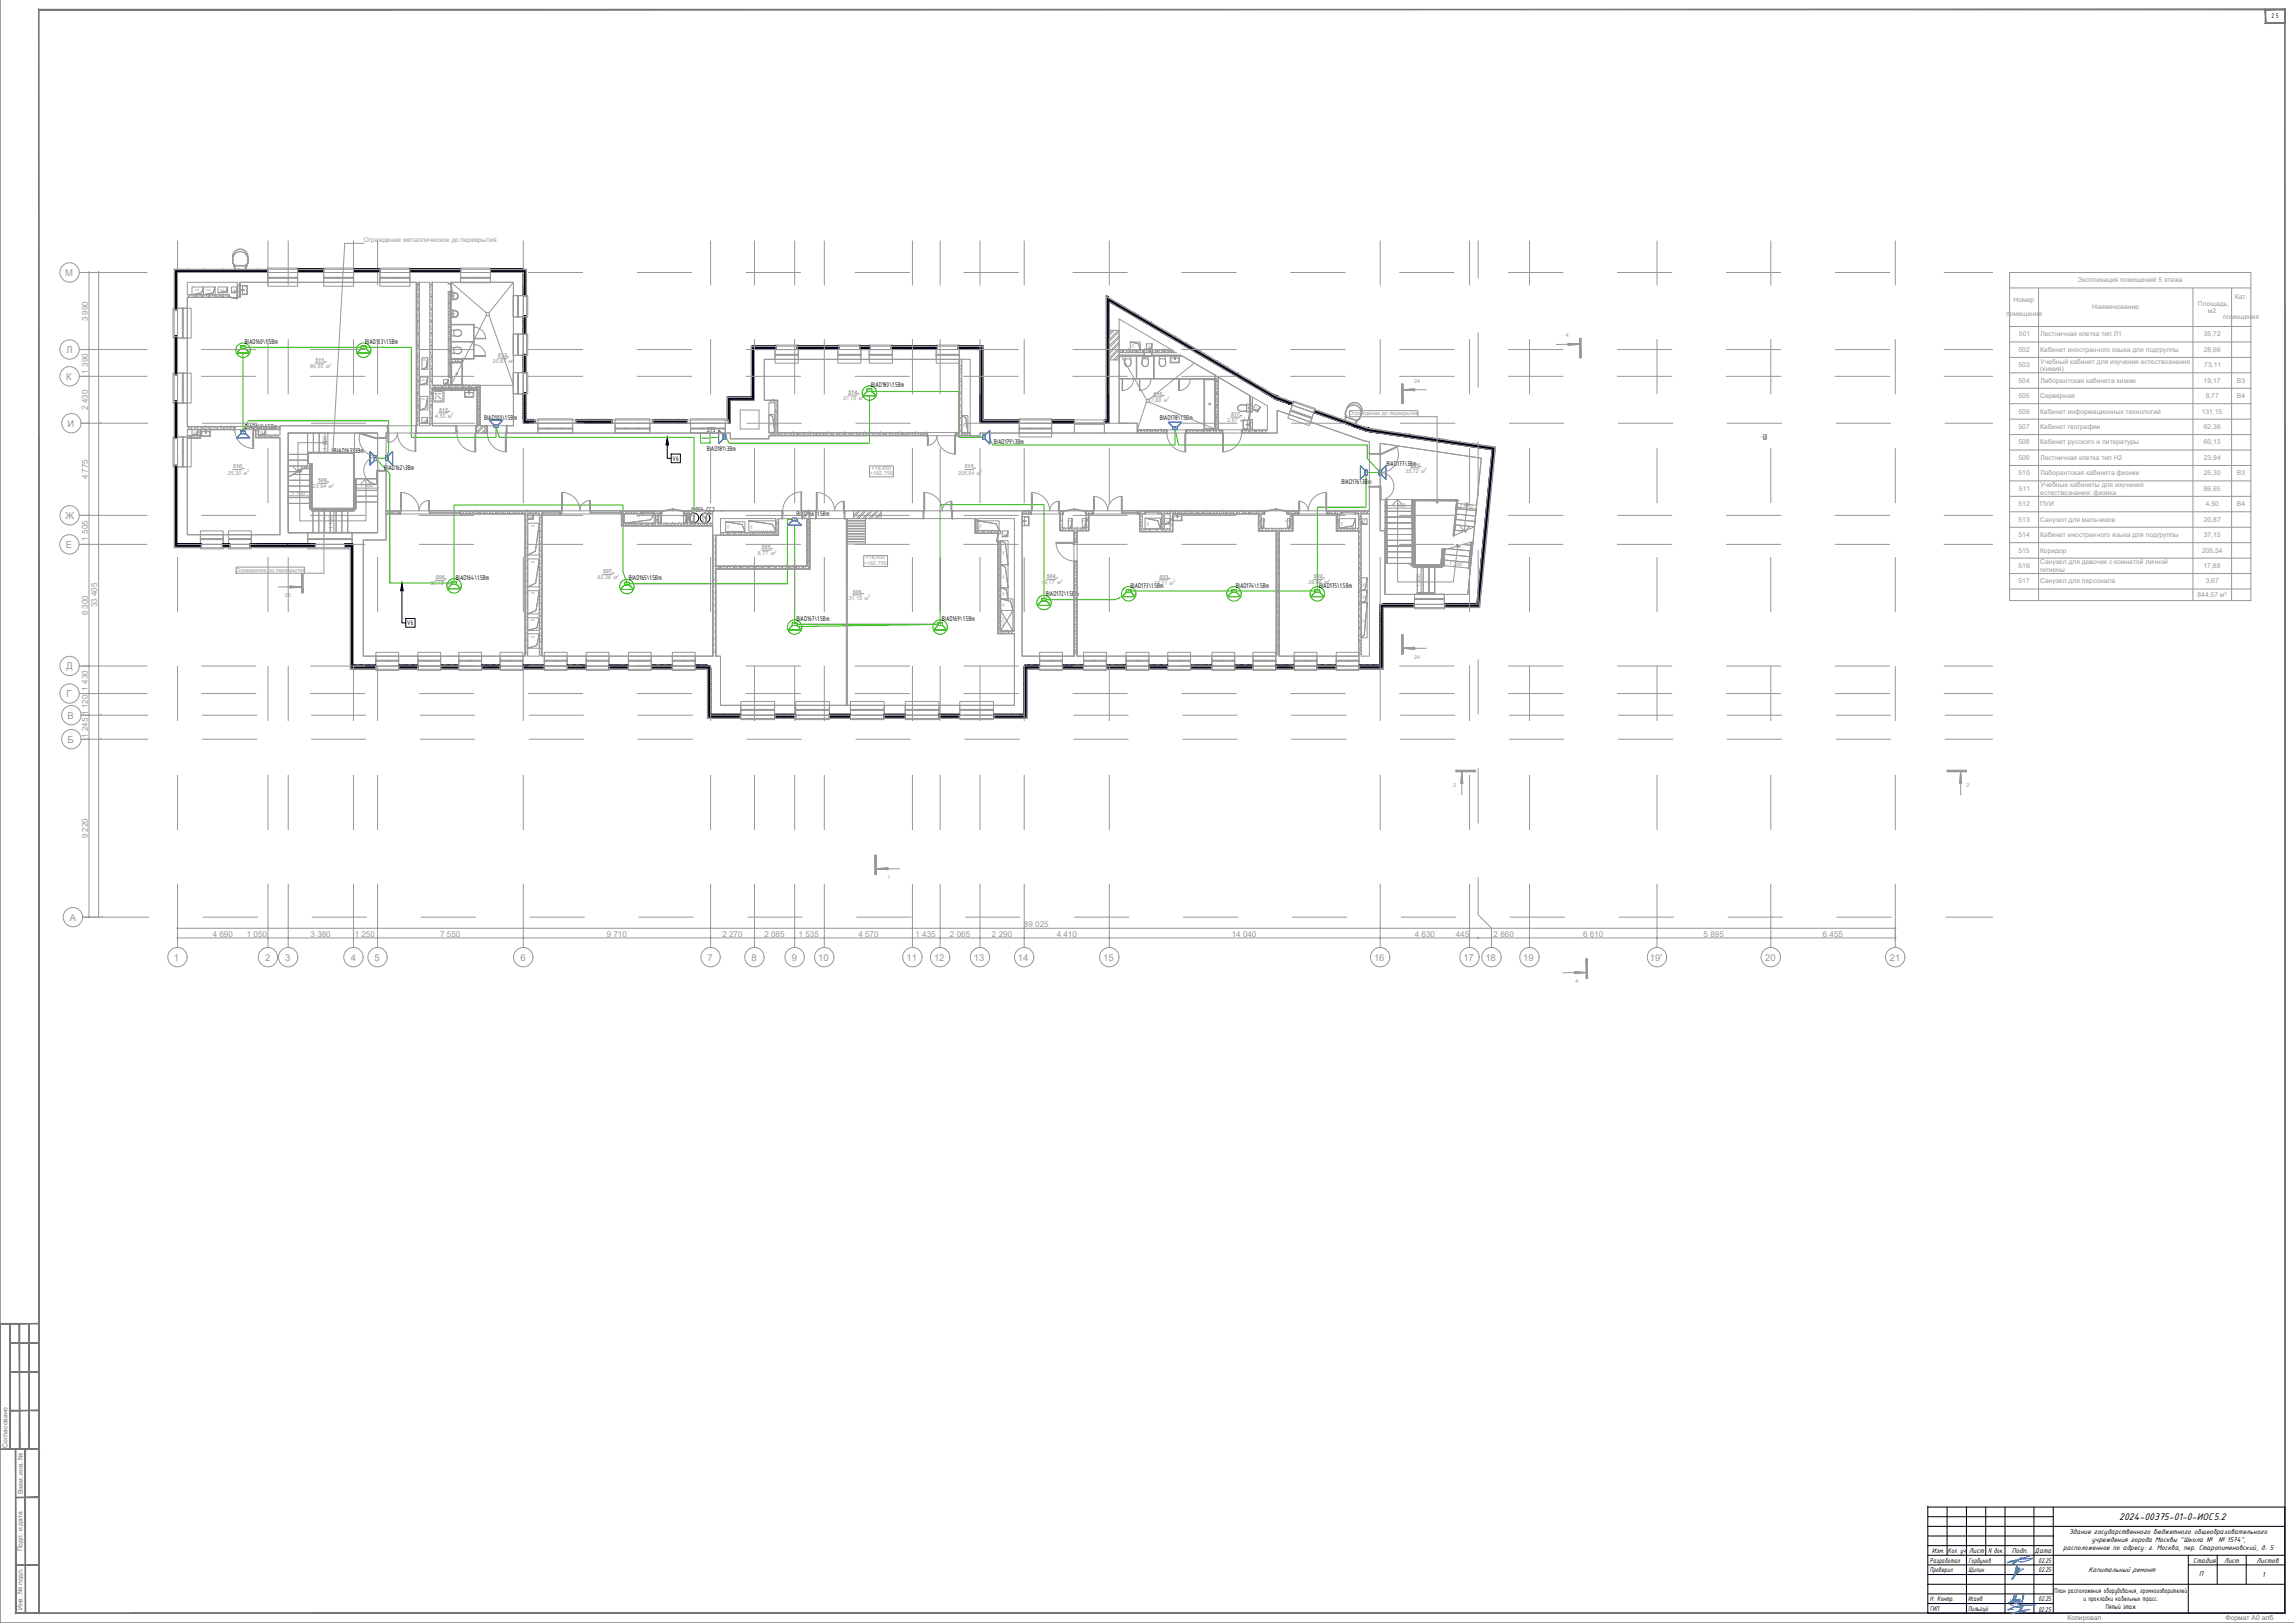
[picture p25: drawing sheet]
<svg xmlns="http://www.w3.org/2000/svg" width="1189mm" height="841mm" viewBox="0 0 1189 841" stroke-linecap="round" stroke-linejoin="round" font-family="sans-serif">
<defs><g id="words">
<text font-size="5.4" x="1098" y="788">2024-00375-01-0-ИОС5.2</text>
<g font-size="4.9" fill="#989898">
<text x="34" y="143">М</text>
<text x="34" y="183">Л</text>
<text x="34" y="197">К</text>
<text x="35" y="221">И</text>
<text x="34" y="269">Ж</text>
<text x="34" y="284">Е</text>
<text x="34" y="347">Д</text>
<text x="34" y="361">Г</text>
<text x="35" y="372">В</text>
<text x="35" y="385">Б</text>
<text x="36" y="477">А</text>
<text x="90" y="498">1</text>
<text x="137" y="498">2</text>
<text x="148" y="498">3</text>
<text x="182" y="498">4</text>
<text x="194" y="498">5</text>
<text x="270" y="498">6</text>
<text x="367" y="498">7</text>
<text x="389" y="498">8</text>
<text x="410" y="498">9</text>
<text x="424" y="498">10</text>
<text x="470" y="498">11</text>
<text x="484" y="498">12</text>
<text x="505" y="498">13</text>
<text x="528" y="498">14</text>
<text x="572" y="498">15</text>
<text x="712" y="498">16</text>
<text x="758" y="498">17</text>
<text x="770" y="498">18</text>
<text x="789" y="498">19</text>
<text x="855" y="498">19'</text>
<text x="915" y="498">20</text>
<text x="979" y="498">21</text>
</g>
<g font-size="4.2" fill="#989898">
<text x="45" y="166" transform="rotate(-90 45 166)">3 990</text>
<text x="45" y="194" transform="rotate(-90 45 194)">1 390</text>
<text x="45" y="212" transform="rotate(-90 45 212)">2 430</text>
<text x="45" y="248" transform="rotate(-90 45 248)">4 775</text>
<text x="45" y="280" transform="rotate(-90 45 280)">1 505</text>
<text x="50" y="315" transform="rotate(-90 50 315)">33 405</text>
<text x="45" y="319" transform="rotate(-90 45 319)">6 300</text>
<text x="45" y="358" transform="rotate(-90 45 358)">1 430</text>
<text x="45" y="371" transform="rotate(-90 45 371)">1 120</text>
<text x="45" y="382" transform="rotate(-90 45 382)">1 245</text>
<text x="45" y="434" transform="rotate(-90 45 434)">9 220</text>
<text x="110" y="485">4 690</text>
<text x="128" y="485">1 050</text>
<text x="161" y="485">3 380</text>
<text x="184" y="485">1 250</text>
<text x="228" y="485">7 550</text>
<text x="314" y="485">9 710</text>
<text x="374" y="485">2 270</text>
<text x="396" y="485">2 085</text>
<text x="414" y="485">1 535</text>
<text x="445" y="485">4 570</text>
<text x="474" y="485">1 435</text>
<text x="492" y="485">2 065</text>
<text x="514" y="485">2 290</text>
<text x="531" y="480">89 025</text>
<text x="548" y="485">4 410</text>
<text x="638" y="485">14 040</text>
<text x="733" y="485">4 630</text>
<text x="754" y="485">445</text>
<text x="774" y="485">2 660</text>
<text x="820" y="485">6 610</text>
<text x="883" y="485">5 895</text>
<text x="945" y="485">6 455</text>
</g>
<g font-size="3.9">
<text x="1177" y="9">25</text>
<text x="127" y="178">BIAD160\1.5Вт</text>
<text x="189" y="178">BIAD103\1.5Вт</text>
<text x="451" y="200">BIAD180\1.5Вт</text>
<text x="251" y="217">BIAD100\1.5Вт</text>
<text x="601" y="218">BIAD178\1.5Вт</text>
<text x="127" y="222">BIAD161\1.5Вт</text>
<text x="366" y="224">ST5</text>
<text x="366" y="234">BIAD181\3Вт</text>
<text x="515" y="230">BIAD179\3Вт</text>
<text x="173" y="235">BIAD163\3Вт</text>
<text x="349" y="239">V6</text>
<text x="199" y="243">BIAD162\3Вт</text>
<text x="718" y="241">BIAD177\3Вт</text>
<text x="695" y="251">BIAD176\3Вт</text>
<text x="360" y="265">CC1 CC2</text>
<text x="413" y="267">BIAD166\1.5Вт</text>
<text x="236" y="300">BIAD164\1.5Вт</text>
<text x="326" y="301">BIAD165\1.5Вт</text>
<text x="586" y="304">BIAD173\1.5Вт</text>
<text x="640" y="304">BIAD174\1.5Вт</text>
<text x="684" y="304">BIAD175\1.5Вт</text>
<text x="542" y="309">BIAD172\1.5Вт</text>
<text x="413" y="322">BIAD167\1.5Вт</text>
<text x="488" y="322">BIAD169\1.5Вт</text>
<text x="211" y="324">V6</text>
<text x="1072" y="795">Здание государственного бюджетного общеобразовательного</text>
<text x="1069" y="803">расположенное по адресу: г. Москва, пер. Старопименовский, д. 5</text>
<text x="1084" y="799">учреждения города Москвы &quot;Школа №</text>
<text x="1150" y="799">№ 1574&quot;,</text>
<text x="1000" y="810">Разработал</text>
<text x="1001" y="805">Изм.</text>
<text x="1009" y="805">Кол. уч.</text>
<text x="1020" y="810">Горбунов</text>
<text x="1020" y="805">Лист</text>
<text x="1030" y="805">N док.</text>
<text x="1043" y="805">Подп.</text>
<text x="1054" y="805">Дата</text>
<text x="1056" y="810">02.25</text>
<text x="1137" y="810">Стадия</text>
<text x="1153" y="810">Лист</text>
<text x="1169" y="810">Листов</text>
<text x="1000" y="815">Проверил</text>
<text x="1020" y="815">Щипин</text>
<text x="1056" y="815">02.25</text>
<text x="1082" y="815">Капитальный ремонт</text>
<text x="1140" y="817">П</text>
<text x="1172" y="817">1</text>
<text x="1065" y="826">План расположения оборудования, громкоговорителей</text>
<text x="1000" y="830">Н. Контр.</text>
<text x="1020" y="830">Исаев</text>
<text x="1056" y="830">02.25</text>
<text x="1080" y="830">и прокладки кабельных трасс.</text>
<text x="1091" y="834">Пятый этаж</text>
<text x="1000" y="835">ГИП</text>
<text x="1020" y="835">Пильгуй</text>
<text x="1056" y="835">02.25</text>
</g>
<g font-size="3.5" fill="#989898">
<text x="1077" y="146">Экспликация помещений 5 этажа</text>
<text x="1158" y="155">Кат.</text>
<text x="1044" y="157">Номер</text>
<text x="1084" y="160">Наименование</text>
<text x="1139" y="158">Площадь,</text>
<text x="1040" y="164">помещения</text>
<text x="1144" y="162">м2</text>
<text x="1152" y="165">помещения</text>
<text x="1046" y="174">501</text>
<text x="1057" y="174">Лестничная клетка тип Л1</text>
<text x="1142" y="174">35,72</text>
<text x="1046" y="182">502</text>
<text x="1057" y="182">Кабинет иностранного языка для подгруппы</text>
<text x="1142" y="182">28,66</text>
<text x="1046" y="190">503</text>
<text x="1058" y="188">Учебный кабинет для изучения естествознания</text>
<text x="1142" y="190">73,11</text>
<text x="1057" y="192">(химия)</text>
<text x="1046" y="198">504</text>
<text x="1057" y="198">Лаборантская кабинета химии</text>
<text x="1142" y="198">19,17</text>
<text x="1159" y="198">В3</text>
<text x="1046" y="206">505</text>
<text x="1057" y="206">Серверная</text>
<text x="1143" y="206">8,77</text>
<text x="1159" y="206">В4</text>
<text x="1046" y="214">506</text>
<text x="1057" y="214">Кабинет информационных технологий</text>
<text x="1141" y="214">131,15</text>
<text x="1046" y="222">507</text>
<text x="1057" y="222">Кабинет географии</text>
<text x="1142" y="222">62,36</text>
<text x="1046" y="230">508</text>
<text x="1057" y="230">Кабинет русского и литературы</text>
<text x="1142" y="230">60,13</text>
<text x="1046" y="238">509</text>
<text x="1057" y="238">Лестничная клетка тип Н2</text>
<text x="1142" y="238">23,94</text>
<text x="1046" y="246">510</text>
<text x="1057" y="246">Лаборантская кабинета физики</text>
<text x="1142" y="246">25,30</text>
<text x="1159" y="246">В3</text>
<text x="1046" y="254">511</text>
<text x="1057" y="256">естествознания: физика</text>
<text x="1058" y="252">Учебные кабинеты для изучения</text>
<text x="1142" y="254">86,65</text>
<text x="1046" y="262">512</text>
<text x="1057" y="262">ПУИ</text>
<text x="1143" y="262">4,50</text>
<text x="1159" y="262">В4</text>
<text x="1046" y="270">513</text>
<text x="1057" y="270">Санузел для мальчиков</text>
<text x="1142" y="270">20,87</text>
<text x="1046" y="278">514</text>
<text x="1057" y="278">Кабинет иностранного языка для подгруппы</text>
<text x="1142" y="278">37,15</text>
<text x="1046" y="286">515</text>
<text x="1057" y="286">Коридор</text>
<text x="1141" y="286">205,54</text>
<text x="1057" y="292">Санузел для девочек с комнатой личной</text>
<text x="1046" y="294">516</text>
<text x="1057" y="296">гигиены</text>
<text x="1142" y="294">17,88</text>
<text x="1046" y="302">517</text>
<text x="1057" y="302">Санузел для персонала</text>
<text x="1143" y="302">3,67</text>
<text x="1139" y="309">844,57 м²</text>
</g>
<g font-size="3.5" fill="#767676">
<text x="4" y="750" transform="rotate(-90 4 750)">Согласовано</text>
<text x="12" y="774" transform="rotate(-90 12 774)">Взам. инв. №</text>
<text x="12" y="804" transform="rotate(-90 12 804)">Подп. и дата</text>
<text x="12" y="834" transform="rotate(-90 12 834)">Инв. № подл.</text>
<text x="1072" y="840">Копировал</text>
<text x="1153" y="840">Формат А0 алб.</text>
</g>
<text font-size="3.4" fill="#989898" x="188" y="125">Ограждение металлическое до перекрытия</text>
<g font-size="2.8" fill="#989898">
<text x="812" y="175">4</text>
<text x="258" y="185">513</text>
<text x="161" y="191">86,65 м</text>
<text x="163" y="188">511</text>
<text x="255" y="188">20,87 м</text>
<text x="733" y="198">24</text>
<text x="437" y="207">37,15 м</text>
<text x="440" y="204">514</text>
<text x="595" y="208">17,88 м</text>
<text x="598" y="205">516</text>
<text x="227" y="213">512</text>
<text x="638" y="216">517</text>
<text x="699" y="215">Ограждение до перекрытия</text>
<text x="225" y="216">4,50 м</text>
<text x="636" y="219">3,67 м</text>
<text x="169" y="233" transform="rotate(-90 169 233)">1 000</text>
<text x="118" y="246">25,30 м</text>
<text x="121" y="243">510</text>
<text x="452" y="243">+18,450</text>
<text x="496" y="246">205,54 м</text>
<text x="500" y="243">515</text>
<text x="728" y="245">35,72 м</text>
<text x="731" y="242">501</text>
<text x="165" y="250">509</text>
<text x="451" y="246">+182,750</text>
<text x="151" y="257">1 100</text>
<text x="162" y="253">23,94 м</text>
<text x="186" y="253">1 100</text>
<text x="722" y="263">1 300</text>
<text x="756" y="262" transform="rotate(6 756 262)">1 000</text>
<text x="173" y="274" transform="rotate(-90 173 274)">1 100</text>
<text x="393" y="288">8,77 м</text>
<text x="395" y="285">505</text>
<text x="448" y="293">+182,750</text>
<text x="449" y="290">+18,450</text>
<text x="751" y="293" transform="rotate(6 751 293)">1 300</text>
<text x="122" y="296">Ограждение до перекрытия</text>
<text x="312" y="297">507</text>
<text x="542" y="300">504</text>
<text x="601" y="300">503</text>
<text x="681" y="300">502</text>
<text x="223" y="303">60,13 м</text>
<text x="226" y="300">508</text>
<text x="310" y="300">62,36 м</text>
<text x="540" y="303">19,17 м</text>
<text x="598" y="303">73,11 м</text>
<text x="678" y="303">28,66 м</text>
<text x="736" y="304" transform="rotate(-90 736 304)">1 300</text>
<text x="148" y="310">25</text>
<text x="438" y="311">131,15 м</text>
<text x="442" y="308">506</text>
<text x="733" y="341">24</text>
<text x="753" y="408">2</text>
<text x="1019" y="408">2</text>
<text x="460" y="456">1</text>
<text x="816" y="509">4</text>
</g>
<g font-size="1.8" fill="#989898">
<text x="171" y="190">2</text>
<text x="265" y="187">2</text>
<text x="447" y="206">2</text>
<text x="605" y="207">2</text>
<text x="234" y="215">2</text>
<text x="644" y="217">2</text>
<text x="128" y="245">2</text>
<text x="508" y="245">2</text>
<text x="738" y="244">2</text>
<text x="172" y="252">2</text>
<text x="401" y="286">2</text>
<text x="320" y="299">2</text>
<text x="233" y="302">2</text>
<text x="550" y="302">2</text>
<text x="608" y="302">2</text>
<text x="688" y="302">2</text>
<text x="450" y="310">2</text>
</g>
<g font-size="1.4" fill="#989898">
<text x="101" y="151">ОВ</text>
<text x="107" y="151">ОВ</text>
<text x="114" y="151">ОВ</text>
<text x="122" y="151" transform="rotate(-90 122 151)">ВК</text>
<text x="588" y="181" transform="rotate(-90 588 181)">ОВ</text>
<text x="596" y="181" transform="rotate(-90 596 181)">ВК</text>
<text x="219" y="187">ОВ</text>
<text x="218" y="197">ОВ</text>
<text x="232" y="199" transform="rotate(-90 232 199)">ВК</text>
<text x="218" y="207">ОВ</text>
<text x="651" y="213" transform="rotate(-59 651 213)">ВК</text>
<text x="221" y="219" transform="rotate(-90 221 219)">ВК</text>
<text x="400" y="221" transform="rotate(-90 400 221)">ОВ</text>
<text x="500" y="221" transform="rotate(-90 500 221)">ОВ</text>
<text x="101" y="225" transform="rotate(-90 101 225)">ВК</text>
<text x="134" y="224">ОВ</text>
<text x="913" y="227">ЭОМ</text>
<text x="275" y="269" transform="rotate(-90 275 269)">ВК</text>
<text x="330" y="268">ОВ</text>
<text x="340" y="268">ЭОМ</text>
<text x="353" y="268">ЭОМ</text>
<text x="357" y="268">СС</text>
<text x="364" y="268">СС</text>
<text x="707" y="269" transform="rotate(90 707 269)">ВК</text>
<text x="275" y="273">ОВ</text>
<text x="378" y="274" transform="rotate(-90 378 274)">ОВ</text>
<text x="390" y="274" transform="rotate(-90 390 274)">ОВ</text>
<text x="509" y="274" transform="rotate(-90 509 274)">ОВ</text>
<text x="553" y="271">СС</text>
<text x="560" y="271">СС</text>
<text x="595" y="273" transform="rotate(-90 595 273)">ОВ</text>
<text x="605" y="271" transform="rotate(-90 605 271)">ВК</text>
<text x="652" y="271">ЭОМ</text>
<text x="666" y="271">ЭОМ</text>
<text x="696" y="273" transform="rotate(-90 696 273)">ОВ</text>
<text x="521" y="278" transform="rotate(-90 521 278)">ВК</text>
<text x="521" y="288" transform="rotate(-90 521 288)">ОВ</text>
<text x="275" y="292">ОВ</text>
<text x="521" y="300" transform="rotate(-90 521 300)">ОВ</text>
<text x="707" y="304" transform="rotate(-90 707 304)">ОВ</text>
<text x="275" y="308">ОВ</text>
<text x="521" y="309" transform="rotate(-90 521 309)">ОВ</text>
<text x="707" y="311" transform="rotate(-90 707 311)">ОВ</text>
<text x="521" y="315" transform="rotate(-90 521 315)">ОВ</text>
<text x="275" y="322">ОВ</text>
<text x="707" y="323" transform="rotate(-90 707 323)">ОВ</text>
<text x="521" y="324" transform="rotate(-90 521 324)">ПотПр</text>
<text x="275" y="330">ОВ</text>
</g>
</g></defs>
<path d="M366 227l10-1 2 4h73v-28l1 1h45v24h13h3l1 4h95v-9l2 9h98v7l6 7h-7v18h-25v43h-98l-3 3-4 2h-37v-49h-54v61M360 268v-41h-101l-2-6v6h-44v-47h-87v44l3-6h72v16v3h-6l7 8v57h33v-40h88v35l2 5h83v-33h4v54M412 323l2 2 73-2M412 323h75" fill="none" stroke="#2eb800" stroke-width=".52"/>
<path d="M346 227v4h-1zM208 302l1 4h-1z" fill="#000" stroke="#000" stroke-width=".52"/>
<path d="M346 231v7h2M348 235h5v5h-5zM208 306v17h2M210 320h5v5h-5z" fill="none" stroke="#000" stroke-width=".52"/>
<!-- layer: RC-SCS-06-03 -->
<g fill="#fff" stroke="#fff" stroke-width=".52">
<path d="M125 181h2l-5 2zM122 183h7l-2-2z"/>
<path d="M125 181l2-2v2zM125 179v2l2-2z"/>
<path d="M187 181h3l-5 2zM185 183h7l-2-2z"/>
<path d="M187 181l3-2v2zM187 179v2l3-2z"/>
<path d="M234 303h3l-5 2zM232 305h7l-2-2z"/>
<path d="M234 303l3-2v2zM234 301v2l3-2z"/>
<path d="M324 303h2l-5 2zM321 305h7l-2-2z"/>
<path d="M324 303l2-1v1zM324 302v1l2-1z"/>
<path d="M538 314l2-3h2zM538 314h7l-3-3z"/>
<path d="M540 311l2-1v1zM540 310v1l2-1z"/>
<path d="M584 307h2l-4 2zM582 309h6l-2-2z"/>
<path d="M584 307l2-1v1zM584 306v1l2-1z"/>
<path d="M636 309l2-2h3zM636 309h7l-2-2z"/>
<path d="M638 307l3-1v1zM638 306v1l3-1z"/>
<path d="M679 309l3-2h2zM679 309h7l-2-2z"/>
<path d="M682 307l2-1v1zM682 306v1l2-1z"/>
<path d="M449 203h3l-5 2zM447 205h7l-2-2z"/>
<path d="M449 203l3-2v2zM449 201v2l3-2z"/>
<path d="M411 324h2l-5 2zM408 326h7l-2-2z"/>
<path d="M411 324l2-1v1zM411 323v1l2-1z"/>
<path d="M486 324h2l-4 2zM484 326h7l-3-2z"/>
<path d="M486 324l2-1v1zM486 323v1l2-1z"/>
</g>
<g fill="none" stroke="#00b800" stroke-width=".52">
<path d="M126 180h.1M188 180h.1M125 181h2h-2l-3 2h7l-2-2v-2h-2v2v-2h2v2h-2l-3 2h7l-2-2M187 181h3h-3l-2 2h7l-2-2v-2h-3v2v-2h3v2h-3l-2 2h7l-2-2M449 203h3h-3l-2 2h7l-2-2v-2h-3v2v-2h3v2h-3l-2 2h7l-2-2M451 202h.1M234 303h3h-3l-2 2h7l-2-2v-2h-3v2v-2h3v2h-3l-2 2h7l-2-2M235 302h.1M324 303h2h-2l-3 2h7l-2-2v-1h-2v1v-1h2v1h-2l-3 2h7l-2-2M325 302h.1M540 311h2h-2l-2 3h7l-3-3v-1h-2v1v-1h2v1h-2l-2 3h7l-3-3M541 311h.1"/>
<path d="M584 307h2h-2l-2 2h6l-2-2v-1h-2v1v-1h2v1h-2l-2 2h6l-2-2M585 306h.1M638 307h3h-3l-2 2h7l-2-2v-1h-3v1v-1h3v1h-3l-2 2h7l-2-2M640 306h.1M682 307h2h-2l-3 2h7l-2-2v-1h-2v1v-1h2v1h-2l-3 2h7l-2-2M683 306h.1M411 324h2h-2l-3 2h7l-2-2v-1h-2v1v-1h2v1h-2l-3 2h7l-2-2M412 323h.1M486 324h2h-2l-2 2h7l-3-2v-1h-2v1v-1h2v1h-2l-2 2h7l-3-2M487 323h.1"/>
<circle cx="126" cy="181" r="4"/>
<circle cx="188" cy="181" r="4"/>
<circle cx="451" cy="204" r="4"/>
<circle cx="235" cy="304" r="4"/>
<circle cx="325" cy="304" r="4"/>
<circle cx="541" cy="312" r="4"/>
<circle cx="585" cy="308" r="4"/>
<circle cx="640" cy="308" r="4"/>
<circle cx="683" cy="308" r="4"/>
<circle cx="412" cy="325" r="4"/>
<circle cx="487" cy="325" r="4"/>
</g>
<!-- layer: RC-SW-06-03 -->
<g fill="#fff" stroke="#fff" stroke-width=".52">
<path d="M125 225h2l-4 2zM123 227h6l-2-2z"/>
<path d="M125 225l2-2v2zM125 223v2l2-2z"/>
<path d="M256 220l5-2-3 2zM254 218l2 2 5-2z"/>
<path d="M256 220h2l-2 1zM256 221h2v-1z"/>
<path d="M192 234l2 2v3zM192 234v7l2-2z"/>
<path d="M194 236l1 3h-1zM194 236l1 3v-3z"/>
<path d="M201 236l2 5-2-2zM201 236l2 5v-7z"/>
<path d="M200 236h1v3zM200 236v3h1z"/>
<path d="M408 272l3-2h2zM408 272h7l-2-2z"/>
<path d="M411 270l2-1v1zM411 269v1l2-1z"/>
<path d="M608 221l4-2-2 2zM605 219l3 2 4-2z"/>
<path d="M608 221h2l-2 1zM608 222h2v-1z"/>
<path d="M705 241l2 3v2zM705 241v7l2-2z"/>
<path d="M707 244l2 2h-2zM707 244l2 2v-2z"/>
<path d="M716 244l2 4-2-2zM716 244l2 4v-7z"/>
<path d="M715 244h1v2zM715 244v2h1z"/>
<path d="M372 223l3 2v3zM372 223v7l3-2z"/>
<path d="M375 225l1 3h-1zM375 225l1 3v-3z"/>
<path d="M511 225l2 5-2-2zM511 225l2 5v-7z"/>
<path d="M509 225h2v3zM509 225v3h2z"/>
</g>
<g fill="none" stroke="#00f" stroke-width=".52">
<path d="M256 220l-2-2h7l-3 2h-2v1h2v-1v1h-2v-1l-2-2h7l-3 2h-2h2M125 225h2h-2l-2 2h6l-2-2v-2h-2v2v-2h2v2h-2l-2 2h6l-2-2M126 224h.1M194 236v3v-3l-2-2v7l2-2h1v-3h-1h1v3h-1v-3l-2-2v7l2-2M195 237h.1M201 237h.1M201 236l2-2v7l-2-2v-3h-1v3h1h-1v-3h1l2-2v7l-2-2v-3v3M257 221h.1M375 225v3v-3l-3-2v7l3-2h1v-3h-1h1v3h-1v-3l-3-2v7l3-2M375 226h.1M510 227h.1M511 225l2-2v7l-2-2v-3h-2v3h2h-2v-3h2l2-2v7l-2-2v-3v3"/>
<path d="M608 221l-3-2h7l-2 2h-2v1h2v-1v1h-2v-1l-3-2h7l-2 2h-2h2M609 222h.1M707 244v2v-2l-2-3v7l2-2h2v-2h-2h2v2h-2v-2l-2-3v7l2-2M708 245h.1M715 245h.1M716 244l2-3v7l-2-2v-2h-1v2h1h-1v-2h1l2-3v7l-2-2v-2v2M411 270h2h-2l-3 2h7l-2-2v-1h-2v1v-1h2v1h-2l-3 2h7l-2-2M412 269h.1"/>
</g>
<path d="M359 266h1M365 266h1" fill="none" stroke="#fff" stroke-width=".52"/>
<g fill="#fff" stroke="#fff" stroke-width=".52">
<path d="M360 271l2-1zM359 271h1l2-1zM359 271l3-2v1zM358 270l1 1 3-2zM358 270l4-2v1zM357 269l1 1 4-2zM357 269l5-1zM357 268v1l5-1zM357 268l5-1v1zM357 267v1l5-1zM357 267l4-1 1 1zM358 266l-1 1 4-1zM358 266h3zM358 266h2z"/>
<path d="M366 271l1-1zM364 271h2l1-1zM364 271l4-2-1 1zM364 270v1l4-2zM364 270l4-2v1zM363 269l1 1 4-2zM363 269l5-1zM363 268v1l5-1zM363 268l4-1 1 1zM363 267v1l4-1zM363 267l4-1v1zM364 266l-1 1 4-1zM364 266h3zM364 266h2z"/>
</g>
<g fill="none" stroke="#000" stroke-width=".52">
<path d="M360 268h.1M365 268h.1"/>
<circle cx="360" cy="268" r="2.5"/>
<circle cx="365" cy="268" r="2.5"/>
</g>
<path d="M363 225v5M368 225v5" fill="none" stroke="#fff" stroke-width=".52"/>
<g fill="#fff" stroke="#fff" stroke-width=".52">
<path d="M363 225v5l5-5zM368 225v5h-5z"/>
<path d="M368 225l-5 5h5zM363 225h5l-5 5z"/>
</g>
<path d="M363 225h5v5h-5zM364 227h3" fill="none" stroke="#00b82e" stroke-width=".52"/>
<g fill="none" stroke="#989898" stroke-width=".52">
<path d="M90 140h.1M90 140h49M90 140h2M90 140v21M92 125v157h97M97 140h.1M105 140h.1M115 140h.1M120 133a4 4 0 0 1 4-4 4 4 0 0 1 4 4M120 134a4 4 0 0 1 4-4 4 4 0 0 1 4 4 4 4 0 0 0-3-4 4 4 0 0 0-4 4M121 133a4 4 0 0 1 3-4 4 4 0 0 1 4 4M121 133v3l1 1v2v1v-3l-1-1v-2v2l1 1v2v1v-3l-1-1z"/>
<path d="M121 137h1v1h-1zM121 137v1zM122 138h5zM124 140h.1M128 137v1zM128 133v3l-1 1v2v1h1v-3l1-1v-3M128 134v2l-1 1v2v1h1v-3l1-1v-2M134 140h.1M139 140h-49v21h2M139 140v1M139 140h15v1h-15M139 125v23"/>
<path d="M149 125v23M154 140h14M161 140h.1M168 140h-14v1M168 140v1M168 140h15v1h-15M183 125v23M183 140h14M189 126h-10l-6 107M189 140h.1M196 125v23M197 140h-14v1"/>
<path d="M197 140v1M197 140h15v1h-15M212 140h27M216 140h.1M226 140h.1M234 140h.1M239 140h-27v1M239 140v1M239 140h15v1h-15M254 140h19v13M263 140h.1M271 125v94h107v-12h13v-31"/>
<path d="M271 140h.1M368 125v23M391 125v23M412 125v23M427 125v23M473 125v23M487 125v23M508 125v23M531 125v23M575 125v23M715 125v23M762 125v23"/>
<path d="M766 125v19M793 125v23M859 125v23M918 125v23M982 125v23M41 141h11M46 141h.1M46 141v335M51 141h.1M51 141h25M51 141v335M90 158h.1"/>
<path d="M90 154h.1M92 160h3M92 160h-2v15h2M92 141h179M95 160h4v15h-4M95 160h.1M97 154h27v-8h92v75h-119zM97 154h22M98 154h.1M98 153h.1M99 153h.1M99 149h6l-1 3-5 1z"/>
<path d="M99 153l5-1 1-3v4zM100 153h.1M101 154h.1M101 153h.1M102 153h.1M102 154h.1M104 153h.1M104 154h.1M105 154h.1M105 153h.1M105 149h6v3l-6 1zM105 153l6-1v-3v4z"/>
<path d="M107 153h.1M108 154h.1M108 153h.1M108 154h1M109 153h.1M109 154h.1M110 153h.1M111 153h.1M111 154h.1M112 153h.1M112 154h.1M113 153h.1"/>
<path d="M113 149h5l-1 2-4 1zM113 152l4-1 1-2v3zM114 154h.1M114 153h.1M115 154h.1M115 153h.1M115 154h1M116 154h.1M116 153h.1M117 153h.1M118 154h.1M119 153h.1"/>
<path d="M119 154l4 1zM119 153v1h-22v67h24M119 153v1v-1M119 153h-22v-7h26v7M120 149h3l-1 2-2 1zM123 154h.1M123 154h1M123 153v1h1v-8h92v75M123 153v1v-1M123 148h.1M123 149v3h-3l2-1zM123 154v1"/>
<path d="M123 149h.1M123 152h.1M123 153h.1M123 147h.1M123 151h.1M124 148h.1M124 152h.1M124 153h.1M124 150h.1M124 146v8M124 153v1M124 151h.1"/>
<path d="M125 149h.1M125 151h.1M125 152h3M125 148v5M125 148h3M126 150h.1M126 150h-1l1 1M126 148h2v4h-2zM128 148v5M139 141v3M139 141v-2h15v2M139 144h1h-1"/>
<path d="M139 144h.1M140 144h6M146 144h1h-1zM147 144h6M154 141v3M154 144v4h-15v-2M154 141v3h-1h1M154 144h.1M168 141v3M168 141v-2h15v2M168 144v4h15v-2M168 141v3h1h-1"/>
<path d="M168 144h.1M169 144h6M175 144h1h-1zM176 144h6M183 141v3M183 144h-1h1M183 144h.1M197 141v3M197 141v-2h15v2M197 144v4h15v-4M197 141v3h1h-1M197 144h.1"/>
<path d="M198 144h6M204 144h1h-1zM205 144h7M212 141v3M212 144h.1M216 158h.1M216 153h.1M216 149h.1M216 146v75M216 147h.1M216 148h.1M216 151h.1"/>
<path d="M216 152h.1M216 154h.1M216 155h.1M216 157h.1M216 159h.1M216 156h.1M217 147v1h-1zM217 154h-1zM217 160h-1zM217 147h.1M217 150h.1M217 153h.1"/>
<path d="M217 157h.1M217 146v75M217 148h.1M217 146h6v75h-6zM223 149h.1M223 152h.1M223 156h.1M223 159h.1M223 147h.1M223 151h.1M223 154h.1M223 157h.1"/>
<path d="M224 147v1h-1zM224 160h-1zM224 147h.1M224 150h.1M224 153h.1M224 157h.1M224 152h.1M224 154h-1h1M224 146v54M224 148h.1M232 151h2v35h6v2h-6M232 151h2h-1"/>
<path d="M232 147h2h-1M232 147v-1h-8v54h8h-8M232 151v44M232 152h.1M232 155h.1M232 158h.1M233 153h.1M233 156h.1M233 160h.1M233 157h-1zM233 152h.1M233 154h.1"/>
<path d="M233 155h.1M233 157h.1M233 158h.1M233 159h.1M233 147l1 4zM233 153l1 1zM234 151h.1M234 151v35h6M234 146v1M234 147h.1M234 151a2.6 2.6 0 0 1 4 3 2.7 2.7 0 0 1-4 1zM234 146h32v75h-17v-21h-15z"/>
<path d="M234 146v1h-2M234 146l18 16h2v2h-2v-2M234 146h32M235 151l-1 1 1 3M235 152a1.6 1.6 0 0 1 2 1 1.6 1.6 0 0 1-2 2zM239 141v3M239 141v-2h15v2M239 144v3h15v-3M239 144h.1M239 144h7M246 144h1h-1zM247 144h6"/>
<path d="M254 141v3M254 141v3h-1h1M254 144h.1M254 141v-1h19v13M266 146v75M266 146l-12 16M268 153h3M268 153h-2v11h2M268 153v1h1v-1h2M268 158h1v1h-1zM268 153h1h-1M268 154v4"/>
<path d="M268 159v4M269 154v4M269 159v4M271 153h2v11h-2M271 153h2M271 153v11h2v-11M273 144h.1M273 146h.1M274 141h28M330 141h28M387 141h28M443 141h28"/>
<path d="M500 141h28M556 141h28M573 154l89 52 8 3M573 154v64h-1M573 154v2M579 157h.1M582 159h.1M583 159h.1M612 141h29M669 141h28M725 141h29M782 141h28"/>
<path d="M838 141h28M895 141h28M951 141h28M1008 141h25M1041 141h126v170h-126zM1041 149h126M1056 149v162M1136 149v162M1157 149v162M90 174v20h2M90 161h2v13h-2zM90 174v20"/>
<path d="M92 175h3M92 175h3v-1v1M95 167v1zM95 160v7M95 168v6M95 175h.1M139 176v28M149 176v28M183 176v28M196 176v28M216 160h.1M216 161h.1"/>
<path d="M216 163h.1M216 164h.1M216 165h.1M216 166h.1M216 167h.1M216 169h.1M216 170h.1M216 171h.1M216 172h.1M216 173h.1M216 175h.1M216 176h.1"/>
<path d="M216 177h.1M216 178h.1M216 179h.1M216 180h.1M216 174h.1M217 166v1h-1zM217 172v1h-1zM217 179h-1zM217 160h.1M217 163h.1M217 167h.1M217 170h.1"/>
<path d="M217 174h.1M217 177h.1M217 162h.1M223 163h.1M223 166h.1M223 169h.1M223 173h.1M223 176h.1M223 180h.1M223 161h.1M223 164h.1M223 167h.1"/>
<path d="M223 171h.1M223 174h.1M223 178h.1M224 166v1h-1zM224 172v1h-1zM224 179h-1zM224 160h.1M224 163h.1M224 167h.1M224 170h.1M224 174h.1M224 177h.1"/>
<path d="M232 162h.1M232 165h.1M232 169h.1M232 172h.1M232 175h.1M232 179h.1M233 163h.1M233 167h.1M233 170h.1M233 173h.1M233 177h.1M233 175v1h-1z"/>
<path d="M233 163h-1zM233 169v1h-1zM233 161h.1M233 164h.1M233 165h.1M233 166h.1M233 169h.1M233 171h.1M233 172h.1M233 175h.1M233 176h.1M233 178h.1"/>
<path d="M233 179h.1M233 180h.1M233 174h.1M233 162l1 1zM234 161a2.6 2.6 0 0 1 4 2 2.7 2.7 0 0 1-4 2zM234 171h3a1.9 1.9 0 0 1 2 2 1.9 1.9 0 0 1-2 1h-3zM234 177h11zM234 168h11zM234 171v3zM234 179h.1M235 161h-1l1 4M235 161a1.6 1.6 0 0 1 2 2 1.6 1.6 0 0 1-2 1z"/>
<path d="M235 171a2.2 2.2 0 0 1 3 0 2.2 2.2 0 0 1 1 2 2.5 2.5 0 0 1-4 1zM245 168l1 2zM245 176l1 3zM245 170v6M245 179v6M246 179a6 6 0 0 1 6 6M246 175l6 1zM246 179v6M252 176a6 6 0 0 0-6-6v6M252 164l-18 36M254 164l12 36h-17M268 164h3"/>
<path d="M268 173h3M268 164v-1h1v1h2M268 164h1h-1M268 173h-2v11h2M268 173v1h1v-1h2M268 178h1v1h-1zM268 173h1h-1M268 174v4M268 179v4M269 174v4M269 179v4M271 173h2v11h-2"/>
<path d="M271 164h2v9M271 173h2M271 173v11h2v-11M273 164v9M273 166h.1M273 168h.1M368 176v28M389 180h13M389 180v26h-12M389 180v1M395 180h.1M398 180h.1"/>
<path d="M402 179h11v2h-11zM402 179h-13v27h-12v12M412 176v28M413 180h22M413 180h.1M418 180h.1M420 180h.1M423 180h.1M427 176v28M429 180h.1M431 180h.1M432 180h.1"/>
<path d="M435 179h-22v2M435 179h11v2h-11zM446 180h5M450 180h.1M451 180h.1M451 179h-5v2M451 179h11v2h-11zM462 180h24M462 180h.1M464 180h.1M469 180h.1M473 176v28"/>
<path d="M473 180h.1M475 180h.1M479 180h.1M484 180h.1M486 179h-24v2M486 179h11v2h-11zM487 176v28M497 180h12v38h19M497 180h.1M498 180h.1M505 180h.1M507 180h.1"/>
<path d="M508 176v43M509 180h.1M531 176v28M573 177h.1M573 173h.1M573 168h.1M573 164h.1M575 162v-6l86 51M575 171h5v16h-5M576 171l-1 2M577 171l-2 3M580 171l-5 5"/>
<path d="M580 172l-5 5M580 175l-5 5M580 178l-5 5M580 174l-5 5M580 177l-5 5M586 177l4 1 1 3h-5zM586 177h5v4l-1-3zM588 162h.1M588 163h.1M594 178h3l-1 2-2 1zM597 167h.1M597 178v3h-3l2-1z"/>
<path d="M603 171h.1M609 174h.1M609 175h.1M611 176h.1M615 178h.1M715 176v28M762 176v28M766 172v29M793 176v28M813 178h6l-6 1zM813 178l-6 1M819 175v10z"/>
<path d="M859 176v28M918 176v28M982 176v28M1041 177h126M1041 169h126M41 181h10M41 195h10M46 195h.1M46 181h.1M51 195h25M51 195h.1M51 181h25"/>
<path d="M51 181h.1M90 194h2v14h-2zM92 193h3M92 193h-2v16h2M92 193h3v1v-1M95 194v7M95 193h4v16h-4M95 193h.1M104 181h29M104 195h29M161 181h28M161 195h28"/>
<path d="M163 188h5M168 187h1M216 199h.1M216 195h.1M216 190h.1M216 181h.1M216 182h.1M216 183h.1M216 184h.1M216 185h.1M216 187h.1M216 188h.1"/>
<path d="M216 189h.1M216 191h.1M216 193h.1M216 194h.1M216 196h.1M216 197h.1M216 200h.1M216 186h.1M216 198h.1M217 185h-1zM217 191v1h-1zM217 197v1h-1z"/>
<path d="M217 180h.1M217 184h.1M217 187h.1M217 191h.1M217 194h.1M217 197h.1M217 199h.1M217 181h29M217 195h29M218 195h4l-1 4h-3zM219 185h3l-1 6h-2zM222 195v4h-4h3z"/>
<path d="M222 185v6h-3h2zM223 183h.1M223 186h.1M223 190h.1M223 193h.1M223 197h.1M223 200h.1M223 181h.1M223 184h.1M223 188h.1M223 191h.1M223 195h.1"/>
<path d="M223 198h.1M224 180h.1M224 184h.1M224 187h.1M224 191h.1M224 197h.1M224 198h.1M224 191l-1 1h1M224 185h-1h1M224 198v-1l-1 1h1M224 194h.1M224 190h.1"/>
<path d="M224 185h.1M225 200h.1M226 200h.1M227 200h.1M228 200h.1M230 200h.1M230 197h2v2h-2zM230 199h2v-2v2zM231 200h.1M232 199l17 1M232 195h2h-1M232 199h2h-1"/>
<path d="M232 199v1M232 182h.1M232 186h.1M232 189h.1M232 192h.1M233 184h.1M233 187h.1M233 190h.1M233 194h.1M233 194v1h-1zM233 182h-1zM233 188h-1z"/>
<path d="M233 181h.1M233 182h.1M233 183h.1M233 185h.1M233 188h.1M233 189h.1M233 191h.1M233 193h.1M233 195h.1M233 200h.1M233 186h.1M234 199v1h15"/>
<path d="M234 193h.1M234 188h.1M234 184h.1M234 180h3a1.9 1.9 0 0 1 2 2 1.9 1.9 0 0 1-2 1h-3zM234 186h11zM234 180v3zM234 188h6v12h-6zM234 195h.1M234 188v7h-2M234 195l-1 4zM234 187h.1M234 188h5v11h-5z"/>
<path d="M234 200h.1M235 180a2.2 2.2 0 0 1 3 0 2.2 2.2 0 0 1 1 2 2.5 2.5 0 0 1-4 1zM236 200h.1M236 187h.1M237 200h.1M237 186h.1M237 187h.1M239 200h.1M239 187h.1M240 186h.1M240 187h-6v8M240 200h.1"/>
<path d="M241 200h.1M242 200h.1M243 200h.1M245 200h.1M245 185l1 1zM246 184l6 1zM246 200h.1M247 200h.1M248 200h.1M249 200v21M249 200v1M258 186h5"/>
<path d="M263 185h1M268 193h3M268 184h3M268 193h-2v11h2M268 193v1h1v-1h2M268 198h1v1h-1zM268 193h1h-1M268 184v-1h1v1h2M268 184h1h-1M268 194v4M268 199v4M269 194v4"/>
<path d="M269 199v4M271 193h2v11h-2M271 193h2v11h-2zM271 184h2v9M271 200h.1M271 200v1M273 184v9M273 190h.1M273 188h.1M273 191h.1M273 185h.1M274 181h28"/>
<path d="M274 195h28M330 181h28M330 195h28M387 181h141M387 195h28M389 183h.1M389 181h.1M389 190h.1M389 192h.1M389 197h.1M389 193h.1M396 186h101v38h-94v-17h-7z"/>
<path d="M396 186v21h7v17M396 186h101M402 181v3M402 181v-2h12v2M402 184v4h12v-4M402 184h.1M402 184h5M407 184h1h-1zM408 184h5M414 181v3M414 181v3h-1h1M414 184h.1"/>
<path d="M434 181v3M434 181v-2h12v2M434 184v4h12v-4M434 181v3h1h-1M434 184h.1M435 184h5M440 184h1h-1zM441 184h4M443 195h28M446 181v3M446 181v3h-1h1M446 184h.1"/>
<path d="M450 181v3M450 181v-2h12v2M450 184v4h12v-4M450 181v3h1h-1M450 184h.1M451 184h5M456 184h1h-1zM457 184h5M462 181v3M462 184h.1M485 181v3M485 181v-2h12v2"/>
<path d="M485 184v4h12v-2M485 181v3h1h-1M485 184h.1M486 184h5M491 184h1h-1zM492 184h4M497 181v-2h13v39h18M497 186v38M497 198h.1M497 194h.1M497 181v3M497 181v3h-1h1"/>
<path d="M497 184h.1M497 189h.1M497 184v2M497 191v1M497 197v1M497 197h.1M497 187h.1M497 190h.1M498 186h.1M498 190h.1M498 193h.1M498 197h.1"/>
<path d="M498 200h.1M498 187h.1M498 188h.1M498 189h.1M498 191h.1M498 194h.1M498 195h.1M498 196h.1M498 199h.1M498 198h.1M500 195h28M509 191h.1"/>
<path d="M509 186h.1M509 182h.1M556 181h51M556 195h28M580 184h33l17 10v29h-41v-4h-9zM580 196h2zM580 181l-5 5M580 180l-5 5M580 184l-3 3M580 185l-2 2M580 184h13M580 183h29"/>
<path d="M580 183h30M580 184h.1M580 183h.1M580 182h.1M581 182h.1M581 184h.1M581 184l13 23M582 196v6zM582 196h5a6 6 0 0 1-6 6M582 196h5M582 184h.1M582 182h.1"/>
<path d="M583 184h3v3a1.9 1.9 0 0 1-1 3 1.9 1.9 0 0 1-2-3zM583 184h.1M583 184h3zM583 186a2.1 2.1 0 0 1 3 1 2.1 2.1 0 0 1 0 2 1.9 1.9 0 0 1-3 0 1.9 1.9 0 0 1 0-2zM584 183h.1M584 182h.1M584 184h.1M585 181h.1M585 184h.1M585 182h.1M585 182h1h-1zM586 183h.1"/>
<path d="M586 184h.1M587 183h.1M587 182h.1M587 184h.1M587 196h3zM588 184h.1M588 182h.1M589 183h.1M589 182h.1M589 184v12zM589 184h.1M590 182h.1"/>
<path d="M590 184h.1M590 196l1 6zM590 196h6a6 6 0 0 1-6 6M590 196h6M591 182h.1M591 184h.1M592 184h3v3a1.9 1.9 0 0 1-2 3 1.9 1.9 0 0 1-1-3zM592 182h.1M592 184h.1M592 184h3zM592 186a2.1 2.1 0 0 1 3 1 2.1 2.1 0 0 1 0 2 1.9 1.9 0 0 1-3 0 1.9 1.9 0 0 1 0-2zM593 182h-1z"/>
<path d="M593 184v1M593 185l4-1zM593 182h.1M593 183v1v-1v1h-13M593 181h.1M594 182h.1M595 183h.1M596 182h.1M596 182h1h-1zM596 196h15zM597 183v1v-1v1h16l17 10v29h-15M597 184h15"/>
<path d="M597 182h.1M597 183h.1M598 184h.1M598 184v12zM599 183h.1M599 182h.1M599 184h.1M600 184h.1M600 182h.1M601 184h.1M601 182h.1M601 184h3v3a1.9 1.9 0 0 1-2 3 1.9 1.9 0 0 1-1-3z"/>
<path d="M601 184h3zM601 186a2.1 2.1 0 0 1 3 1 2.1 2.1 0 0 1 0 2 1.9 1.9 0 0 1-3 0 1.9 1.9 0 0 1 0-2zM602 182h.1M602 184h.1M603 184h.1M603 181h.1M603 182h.1M603 182h1h-1zM604 182h.1M604 184h.1M605 182h.1M605 184h.1"/>
<path d="M605 183h.1M606 182h.1M606 184h.1M606 183h.1M607 184v4h4v-4M607 188h.1M607 186v2M607 186h.1M607 186h4M607 188h4M607 181l-27-16v54M607 196h23"/>
<path d="M607 182h.1M607 183h.1M607 184h.1M608 182h.1M608 184h.1M608 183h.1M609 185v1M609 186h.1M609 185h.1M609 184h.1M610 184h.1M611 186h.1"/>
<path d="M611 196v6zM611 196h6M611 188h.1M611 186v2M611 184h.1M612 184h.1M612 181h29M612 195h29M617 196h13zM617 196a6 6 0 0 1-6 6M619 188l-23 19M624 196h6v26h-6z"/>
<path d="M624 183h.1M624 197v25M626 185h.1M628 186h.1M629 197h-4h-1M629 197v25M630 195h.1M630 197h.1M630 199h.1M630 195v28h-15M630 196h.1M630 200h.1"/>
<path d="M630 197l1 1h-1zM631 198h.1M631 197h.1M631 195v28h2M631 199h.1M631 195l17 10v18h-17zM633 188h.1M635 190h.1M636 190h.1M642 194h.1M648 197h.1M669 181h28"/>
<path d="M669 195h28M725 181h29M725 195h29M726 199h1v10h-1zM782 181h28M782 195h28M838 181h28M838 195h28M895 181h28M895 195h28M951 181h28M951 195h28"/>
<path d="M1008 181h25M1008 195h25M1041 193h126M1041 185h126M42 219h10M46 219v1M52 219h25M52 219h.1M90 208v19h2M90 218h.1M90 214h.1M90 209h.1"/>
<path d="M90 208v19M92 209h3M92 209h3v-1v1M95 201v1zM95 202v6M95 209h.1M105 219h28M161 219h29M216 208h.1M216 204h.1M216 218h.1M216 201h.1"/>
<path d="M216 202h.1M216 203h.1M216 205h.1M216 206h.1M216 207h.1M216 209h.1M216 211h.1M216 212h.1M216 213h.1M216 214h.1M216 215h.1M216 217h.1"/>
<path d="M216 219h.1M216 210h.1M217 216h-1zM217 203v1h-1zM217 210h-1zM217 201h.1M217 204h.1M217 208h.1M217 211h.1M217 214h.1M217 218h.1M217 212h.1"/>
<path d="M217 203h.1M218 205h4l-1 6-3 1zM218 219h28M219 216h3l-1 3h-2zM222 216v3h-3h2zM222 205v7h-4l3-1zM223 203h.1M223 207h.1M223 210h.1M223 214h.1M223 217h.1M223 201h.1"/>
<path d="M223 205h.1M223 208h.1M223 212h.1M223 215h.1M223 218h.1M224 216h-1zM224 203v1h-1zM224 210h-1zM224 201h.1M224 204h.1M224 208h.1M224 211h.1"/>
<path d="M224 214h.1M224 218h.1M224 202h.1M224 202v19M224 217h.1M224 213h.1M224 202h6v6h-6zM224 202h23v19h-23zM224 201h23v20M224 201v1M224 201v1h23M224 201h23v1h-23"/>
<path d="M224 202v19h13M225 202h.1M225 203h4v4h-4zM225 201h.1M225 200l1 1h-1zM226 201h.1M226 205v2M226 202h.1M227 205l2 2M227 201h.1M227 202h.1M227 204h2"/>
<path d="M227 214h5M228 202h.1M228 201h.1M229 200v1zM229 201h.1M229 202h.1M230 201h.1M230 202h.1M231 201h.1M231 202h.1M232 213h1M232 202h.1"/>
<path d="M233 201h.1M233 200v1h-1zM233 202h.1M234 202h.1M234 201h.1M235 201h.1M235 202h.1M236 201h.1M236 202h.1M236 200l1 1h-1zM237 202h.1M237 201h.1"/>
<path d="M238 202h.1M239 201h.1M239 202h.1M240 202h.1M240 200v1zM240 201h.1M241 201h.1M241 202v4h4M241 203h4v2h-4zM241 202h.1M242 201h.1M242 202h.1"/>
<path d="M243 202h.1M243 201h.1M243 203v1M243 203h.1M243 204h.1M243 200l1 1h-1zM244 202h.1M244 201h.1M245 201h.1M245 202h.1M246 202v4M246 202h.1"/>
<path d="M246 201h.1M247 200v1zM247 201h.1M247 217h.1M247 207h.1M247 213h.1M247 220h.1M248 201h.1M248 204h.1M248 208h.1M248 211h.1M248 214h.1"/>
<path d="M248 218h.1M248 202h.1M248 206h.1M248 209h.1M248 212h.1M248 216h.1M248 219h.1M248 203h.1M248 205h.1M248 207h.1M248 213h.1M248 215h.1"/>
<path d="M248 217h.1M249 202h.1M249 205h.1M249 208h.1M249 212h.1M249 215h.1M249 219h.1M249 204h.1M249 210h.1M249 216h.1M249 201h.1M249 213h.1"/>
<path d="M268 204h3M268 204v-1h1v1h2M268 204h1h-1M271 204h2v14h4M271 201h.1M273 204v14h4M273 217h.1M273 211h.1M273 213h.1M273 208h.1M277 218h21v1h-21zM279 219v3"/>
<path d="M279 219v-2h18v2M279 219v3h1h-1M297 219v3M297 219v3h-1h1M298 218h19M306 218h.1M315 218h.1M317 218h-19v1M317 218h21v1h-21zM319 219v3M319 219v-2h18v2M319 219v3h1h-1"/>
<path d="M337 219v3M337 219v3h-1h1M338 219v-1h18v1M338 218h18M343 218h.1M352 218h.1M355 218h.1M356 218h22v1h-22zM358 219v3M358 219v-2h18v2M358 219v3h1h-1M376 219v3"/>
<path d="M376 219v3h-1h1M377 206v12M377 206v1M378 218v1M384 212h9v10h-9zM384 206h.1M387 219h28M389 201h.1M389 203h.1M389 202h.1M398 208h5M398 215l2 1 2 8h-4z"/>
<path d="M398 215h4v9l-2-8zM399 208h.1M400 208h.1M401 207h.1M401 208h.1M402 219v1zM402 213h.1M402 209h.1M402 216h.1M402 219h.1M402 208h.1M402 211h.1"/>
<path d="M402 212h.1M402 214h.1M402 215h.1M402 217h.1M402 218h.1M403 208v16M403 208v1M403 216h.1M403 212h.1M440 205h4M444 219h28M444 204h1"/>
<path d="M497 216h.1M497 204h.1M497 210h.1M497 201h.1M497 207h.1M497 211h.1M497 214h.1M497 218h.1M498 203h.1M498 207h.1M498 210h.1M498 214h.1"/>
<path d="M498 217h.1M498 201h.1M498 202h.1M498 205h.1M498 206h.1M498 208h.1M498 209h.1M498 211h.1M498 212h.1M498 213h.1M498 215h.1M498 218h.1"/>
<path d="M498 219h.1M498 215l3 1 1 8h-4zM498 215h4v9l-1-8zM500 219h89v5h-17M509 214h.1M509 209h.1M510 205h.1M510 200h.1M511 218h.1M521 218h.1M528 219v3M528 219v-2h17v2"/>
<path d="M528 219v3h1h-1M528 218v1M528 218h17v1h-17M545 219v3M545 219v3h-1h1M548 218h.1M557 219v5v-5h1v1h-1zM557 218h-12v1M557 218v1M557 218h15v1h-15M557 218h-12M558 220h6"/>
<path d="M564 219h1v1h-1zM565 220h7M572 219v5M572 219v1v-1v5M573 214h.1M573 210h.1M594 208v-1h2v1h-2l-5 15M596 208l34 14M598 206h4M602 205h1M613 219h28M630 204h.1"/>
<path d="M630 208h.1M630 210h.1M630 219h.1M630 201h.1M630 202h.1M630 203h.1M630 205h.1M630 206h.1M630 207h.1M630 209h.1M630 211h.1M630 212h.1"/>
<path d="M630 213h.1M630 214h.1M630 215h.1M630 217h.1M630 218h.1M630 203l1 1h-1zM630 210h1h-1zM630 216h1h-1zM631 201h.1M631 205h.1M631 208h.1M631 212h.1"/>
<path d="M631 215h.1M631 218h.1M631 204h.1M631 211h.1M631 214h.1M631 203h.1M631 202h.1M631 213h.1M638 216h5M642 211a3 3 0 0 1 4-1v1a1.9 1.9 0 0 1-3 2l-1-1zM642 210h2h4v3h-4a1.9 1.9 0 0 1-2 0 1.9 1.9 0 0 1 0-3zM643 215h1"/>
<path d="M644 218h4v4h-4zM646 209l2 1v3a1.1 1.1 0 0 1-2 1 1 1 0 0 1 0-2zM646 220h.1M647 220h-1M647 220h.1M647 217h1M648 217h1M648 213l-1 5zM648 217v6M648 206h.1M648 211v1M648 211h.1"/>
<path d="M648 212h.1M648 219h.1M648 205v8M648 218h.1M648 207h.1M648 208h.1M648 209h.1M648 213h.1M648 210h1h-1zM649 217h-1h1M649 213h-1h1M649 219h.1"/>
<path d="M649 208h.1M649 212h.1M649 213h-1v-8l-17-10v28h2M649 213v-7l8 4v13h-8M649 217v6h8M649 212l3 1 1-2-1 3zM651 209l2 2-1 2-3-1zM654 201h.1M656 202h.1M660 204h.1M661 207l9 3v-2l12 4-1 2M661 207l9 3v-2l11 4v2l-11-4"/>
<path d="M661 207l-86-51v63M663 206h.1M666 207h.1M668 215l-1 2 11 4 1-2M668 215l-6-2v11h-18M668 215h.1M669 215l2 1M669 213v-1v1M669 213l-1 2M669 219h29M670 210l-1 3M670 210l-1 2 1 1h-1"/>
<path d="M670 210v-2l-8-3-89-52v65h-1v1M670 210h.1M670 213l9 4M670 213l9 3M670 210h1M671 216h.1M671 211h2M672 216h.1M673 216l1 1M673 211h1M674 217h.1M674 211l2 1"/>
<path d="M674 217h1M675 217h.1M675 217l1 1M676 212h.1M676 212l2 1M677 218h.1M677 218h1M678 218h.1M678 213h.1M678 218h1M678 213h1M679 219h.1"/>
<path d="M679 219l28 10h3v6M680 213h.1M680 217v-1v1M680 217l-1 2M680 214h1M681 214l-1 3M681 214l-1 2h-1v1h1M681 214v-2l28 10 66 10-8 83h-18v-2M681 214l28 10M681 212l28 10M683 213h.1M685 214h.1"/>
<path d="M689 215h.1M697 216h1h-1zM697 216h.1M698 212a4 4 0 0 1 5-2 4 4 0 0 1 2 5v2l-2 1v2l-1-1 1 1v-2a4 4 0 0 0 1-7 4 4 0 0 0-6 2M698 216l5 2zM698 211a4 4 0 0 1 5-2 4 4 0 0 1 3 5M698 211l-1 3 1 2-1 2h1h-1l1-2-1-2 1-2M699 219h.1M699 213h36v3h-36zM703 218h1v1l-1-1zM703 218h.1M706 214l-2 3-1 1v2l-1-1 1 1v-2l2-1 1-3"/>
<path d="M726 219h28M727 202l6-1v1zM733 202h6M735 216h10v44M782 219h28M839 219h28M895 219h28M952 219h28M1008 219h25M1041 217h126M1041 209h126M1041 201h126"/>
<path d="M90 227h2v14h-2zM92 226h3M92 226h-2v16h2M92 226h3v1v-1M95 234v1zM95 227v7M95 235v6M95 226h.1M95 226h2M97 227h7v-4h28v4h13v50h-48zM97 226h2v16h-4M97 221h24"/>
<path d="M97 227h7M97 222h6v4h-6v-3h6M97 226v51h48M98 221h.1M98 222h.1M98 226h.1M99 226h.1M99 227h.1M99 223h.1M99 222h.1M99 221h.1M99 226h1"/>
<path d="M99 223h4l-1 2-3 1zM100 226h.1M101 221h.1M101 226h.1M101 222h.1M102 226h.1M102 221h.1M103 223v3h-4l3-1zM103 222h.1M103 225h.1M103 224h.1M103 225v1z"/>
<path d="M103 226h.1M103 223h.1M104 224h.1M104 222v5M104 222v1M104 226v1M104 222h17M104 223h.1M104 226h.1M104 221h.1M104 223v3h5v-3M104 222h.1"/>
<path d="M105 226v-2h4v2M105 226h4M105 222h.1M105 221h.1M106 223h.1M106 222h.1M106 224h.1M106 224h1M106 221h.1M107 224h.1M107 223h-1v1M107 223v1"/>
<path d="M107 221h.1M108 223h.1M108 222h.1M108 221h.1M108 222h1M109 221h.1M109 223h.1M109 222h.1M110 221h.1M111 221h.1M111 222h.1M112 222h.1"/>
<path d="M113 222h.1M113 221h.1M114 221h.1M115 222h.1M115 221h.1M116 222h.1M116 221h.1M117 223h.1M117 221h.1M118 221h.1M118 222h.1M119 221h.1"/>
<path d="M119 222h.1M120 222h.1M120 221h.1M121 221v1M121 221h1zM121 223h1zM121 223h.1M121 222h.1M121 222v1h-17v4h-7M121 221l1 1zM121 222h1v1zM121 221v2v-1"/>
<path d="M122 223a10 10 0 0 0 9 9M131 224v7zM131 231v1zM131 223v1zM131 224v7M131 222l1 1zM132 221v1zM132 221h.1M132 223h.1M132 221h13M132 222v1v4h13v50M132 221h13v2l-11-1"/>
<path d="M132 221v2v-1M132 221v1M132 222h1v5M132 226h.1M133 224h.1M133 227h12M133 227h1M133 222h.1M133 225h.1M133 221h.1M134 227h.1M134 222l-1 1h1"/>
<path d="M134 222h4l-1 3h-3zM134 225h3l1-3v3zM134 222h11M134 222v3M134 221h.1M134 226h.1M135 222h.1M135 221h.1M135 226h.1M135 225v1h1v-1M136 223h.1M136 226h.1"/>
<path d="M136 222h.1M137 227h.1M137 221h.1M137 226h.1M137 222h.1M138 221h.1M138 226h.1M138 222h.1M139 232v29M139 225v1v-1M139 226h.1M140 221h.1"/>
<path d="M140 222h.1M140 226h.1M140 227h.1M141 222h.1M141 226h.1M141 221h.1M142 222h.1M142 221h.1M142 227h.1M143 226h.1M143 225l-1 1h1v-1M143 221h.1"/>
<path d="M143 222h.1M144 221h.1M144 226h.1M144 222h1M149 224h47v52h-47zM149 224h10v11h-10zM149 235h10v3h-10zM149 238h10v3h-10zM149 224v52h47v-44M149 224h47v3M159 235v5h1v-5h23v5h1v-5M159 224h3v10h-3z"/>
<path d="M159 238l1 1M159 234h25M159 235l1 1M160 238l-1 1M160 235l-1 1M160 234l-1 1M161 234v1M162 234l-1 1M162 224h3v10h-3zM162 234l1 1M164 234l-1 1M164 234l1 1"/>
<path d="M165 234v1M165 224h3v10h-3zM166 234v1M167 234v1M168 234v1M168 229h-14v15l3-2M169 234l-1 1M170 234v1M170 224v1M170 224v11l-1-1M171 234v1M172 233h1l-1 2z"/>
<path d="M172 234v1M173 234v1M174 234v1M175 234v1M176 234l-1 1M176 234l1 1M177 234v1M178 234v1M179 234v1M180 234v1M181 234v1M182 234v1"/>
<path d="M182 235l1-1 1 1M183 237l1 1M183 232v29M184 224h12v24h-12v3h12v-3h-12zM184 235l-1 1M184 238l-1 1M187 224a10 10 0 0 0 9 13 7 7 0 0 0-7 7 7 7 0 0 0 7 7M187 224v1zM187 225l8 2zM187 225l8 2M188 225l7 2zM195 227h1z"/>
<path d="M196 226v1zM196 226l1 1M196 227h1zM196 226h.1M197 227h3zM197 227h-1h4M197 227h3M200 224h178v3h20v-1h110v-2h154v-11l45 16h3v36h-510zM200 226l-3 1M200 226v1zM200 220l1 1zM200 224l1 1z"/>
<path d="M200 221l1 3zM200 224h.1M201 221v2zM201 223v1zM201 221h-56v4h-11M201 221v3h-1v3M201 229a5 5 0 0 0 5-5 10 10 0 0 0 9 10M201 225v3zM201 228v1zM201 224v1zM201 225v3M215 225v8z"/>
<path d="M215 233v1zM215 224v1zM215 225v8M215 223l1 1zM216 221v2zM216 220v1zM216 224v1zM216 224h20M216 223v1M216 221v3v-1M216 221v2M216 224h.1"/>
<path d="M216 220h.1M223 220h.1M236 221v1M236 220l1 1zM236 224l1 1zM236 221l1 3zM236 224h.1M236 222v2M236 224h1M237 221v2zM237 223v1zM237 223h-1"/>
<path d="M237 221l-1 1M237 221v3M237 224a10 10 0 0 0 10 10M246 225v8zM246 233l1 1zM246 224l1 1zM246 225l1 8zM246 225v8M246 223l1 1zM247 221v2zM247 220v1zM247 224v1z"/>
<path d="M247 221v3v-1M247 221v2M247 221v3h5M247 221h5M247 221h.1M247 224h.1M248 220h.1M248 221l-1 1M250 221l-3 3M251 221l-4 3M251 224h.1M251 223l-2 1"/>
<path d="M252 221v3M252 221v2M252 220v1zM252 224v1zM252 224h.1M252 223v1M252 221l1 2zM252 223h1v1zM252 221v3v-1M253 224a10 10 0 0 0 9 10M262 225v8zM262 233v1z"/>
<path d="M262 224v1zM262 225v8M262 223l1 1zM262 221l1 2zM262 220l1 1zM262 224l1 1zM263 223v1M263 221v3v-1M263 221v2M263 224h115v3h20v-1M263 221h3M263 224h.1"/>
<path d="M271 232v29M279 224h.1M279 222h.1M279 222v2M280 222h4M284 222h1h-1zM285 222h5M290 222h2h-2zM292 222h4M297 222v2h-18M297 222h.1M319 224h.1"/>
<path d="M319 222h.1M319 222v2M320 222h4M324 222h1h-1zM325 222h5M330 222h2h-2zM332 222h4M337 222v2h-18M337 222h.1M358 224h.1M358 222h.1M358 222v2"/>
<path d="M359 222h4M363 222h1h-1zM364 222h5M368 232v29M369 222h2h-2zM371 222h4M376 222v2h-18M376 222h.1M391 232v29M398 226h5M399 225h.1M400 225h.1"/>
<path d="M400 226h.1M401 224h.1M401 225h.1M402 224h-4v-15h4v15h-4M402 226h.1M402 223h.1M402 225h.1M402 220h.1M402 221h.1M402 224h.1M403 226h.1M403 224h77"/>
<path d="M403 226h77M403 221h.1M403 225h.1M404 225h.1M405 225h.1M405 226h1M407 225h.1M408 225h.1M409 226h.1M410 225h.1M411 225h.1M411 224h.1"/>
<path d="M412 226h.1M412 232v29M413 226h.1M413 225h.1M414 226h.1M414 225h.1M415 225h.1M416 225h.1M416 226h.1M417 225h.1M418 225h.1M419 225h.1"/>
<path d="M419 224h.1M420 226h.1M420 225h.1M421 225h.1M422 226h.1M422 225h.1M423 226h.1M423 225h.1M423 226h1M424 225h.1M425 226h.1M425 225h.1"/>
<path d="M426 225h.1M427 225h.1M427 226h.1M427 232v29M428 225h.1M429 225h.1M429 224h.1M430 225h.1M431 226h.1M431 225h.1M432 226h.1M432 225h.1"/>
<path d="M434 225h.1M434 226h.1M435 225h.1M436 226h.1M437 225h.1M438 225h.1M438 226h.1M438 224h.1M439 225h.1M440 225h.1M440 226h.1M441 225h.1"/>
<path d="M441 226h1M442 225h.1M443 225h.1M444 225h.1M445 225h.1M445 226h.1M446 225h.1M447 225h.1M447 226h.1M448 224h.1M448 225h.1M449 225v1"/>
<path d="M449 225h.1M450 226h.1M450 225h.1M451 225h.1M452 225h.1M452 226h.1M453 225h.1M454 225h.1M455 225h.1M456 225h.1M456 226h.1M456 224h.1"/>
<path d="M457 225h.1M458 225h.1M458 226h.1M459 225h.1M459 226h1M461 225h.1M462 225h.1M463 226h.1M464 225h.1M465 225h.1M466 225h.1M466 224h.1"/>
<path d="M467 226h.1M467 225h.1M468 225h.1M469 226h.1M469 225h.1M470 226h.1M470 225h.1M471 225h.1M472 225h.1M473 225h.1M473 232v29M474 226h.1"/>
<path d="M474 225h.1M475 224h.1M475 225h.1M476 225h.1M477 226h.1M477 225h.1M477 226h1M478 225h.1M478 226h.1M479 225h.1M480 224v1M480 224h.1"/>
<path d="M480 226h.1M480 225h.1M480 225v1h-82M480 224l1 1zM480 225h1v1zM480 224v2v-1M481 231a5 5 0 0 0 5-5 10 10 0 0 0 9 9M481 227v3zM481 230v1zM481 226v1zM481 227v3M487 232v29"/>
<path d="M495 227v7zM495 234v1zM495 226v1zM495 227v7M495 225v1zM495 224v1zM495 224h1zM495 226h1zM495 225v1M495 224v2v-1M495 224v1M495 224h2"/>
<path d="M495 226h1M495 225h.1M496 226h7M496 224l-1 1M496 226h.1M496 225h.1M497 225h.1M497 222v1M497 224h.1M497 221h.1M498 220h.1M498 224h.1"/>
<path d="M498 225h.1M498 221h.1M498 223h.1M498 222h.1M498 224h5v2h-8M499 225h.1M499 226h.1M500 225h.1M501 226h.1M501 225h.1M502 225h.1M503 224h-5v-38h5v40"/>
<path d="M503 225v1M508 232v29M528 222v4h17v-4M528 222h.1M529 222h4M531 232v29M533 222h1h-1zM534 222h5M539 222h1h-1zM540 222h4M545 222h.1M572 224h-64v2h-5"/>
<path d="M575 232v29M589 223v1h15v-1M589 224h15M589 223h15M590 224h.1M591 224h.1M592 224h.1M593 224h.1M594 224h.1M595 223h.1M595 224h.1M596 224h.1"/>
<path d="M597 224h.1M598 224h.1M599 224h.1M600 224h.1M602 223h.1M602 224h.1M603 224h.1M604 223h.1M604 223h1zM604 224l1 1zM604 224h.1M604 223l1 1z"/>
<path d="M604 223v1v-1M605 224a10 10 0 0 0 10 10M614 225v8zM614 233l1 1zM614 224l1 1zM614 225l1 8zM614 225v8M614 223l1 1zM615 223h.1M615 224v1zM615 224h18M615 223v1h18v-1"/>
<path d="M615 223v1v-1M615 224h.1M616 224h.1M617 224h.1M618 224h.1M619 224h.1M620 224h.1M621 224h.1M622 224h.1M623 224h.1M623 223h.1M624 224h.1"/>
<path d="M625 224h.1M626 224h.1M627 224h.1M629 224h.1M629 221v1h-4l-1-1M630 221h.1M630 224h.1M630 220h.1M630 223h.1M630 222l1 1h-1zM631 222h.1M631 221h.1"/>
<path d="M632 223h.1M632 224h.1M633 223h.1M633 223h1zM633 224l1 1zM633 224h.1M633 223l1 1zM633 223v1v-1M634 225v8zM634 233v1zM634 224v1zM634 225v8"/>
<path d="M643 223l1 1zM643 224a10 10 0 0 1-9 10M643 223h1zM644 223h.1M644 224v1zM644 223v1M644 223v1v-1M644 224h13M644 223h4M644 224h.1M645 222l-1-4h2v4M645 222h1"/>
<path d="M645 224h.1M646 224h.1M646 220h1M647 224h.1M648 221h.1M648 223h.1M648 224h.1M648 220h.1M648 222l1 1h-1zM649 222h.1M649 224h.1M650 224h.1"/>
<path d="M650 223h.1M651 224h.1M652 224h.1M653 224h.1M654 224h.1M656 224h.1M708 222h1M708 222h.1M709 224l64 9v5M709 224l64 9-8 80h-32M709 222l66 10M710 235h.1"/>
<path d="M710 235h4M710 235h4zM710 235h5h-1M711 222h.1M713 223h.1M714 235h1zM715 230l53 7-7 71h-43v-33h-3zM715 235h-1M715 235h.1M715 235h1zM716 223h.1M716 235l7-3z"/>
<path d="M723 232h1zM723 232l-7 3M724 231a10 10 0 0 1-9 14 7 7 0 0 1 7 7 7 7 0 0 1-7 7M729 225h.1M731 225h.1M739 226h.1M746 227h.1M747 228h.1M748 228h.1M755 229h.1M756 229h.1M762 232v29"/>
<path d="M763 230h.1M764 230h.1M765 230h.1M766 229v28M772 231h.1M774 237h.1M775 233h.1M775 232l-8 83M775 232v1M793 232v29M859 232v29M914 225h1v2l-1 1z"/>
<path d="M915 225v3h-1l1-1zM918 232v29M982 232v29M1041 233h126M1041 225h126M90 241v43h14v-2M90 246h.1M90 241h.1M90 241v43h14M92 242h3M92 242v40h5M92 242h3v-1v1"/>
<path d="M95 242h.1M121 243h4M125 243h1M149 257h12l-1 1 1 1M149 247l5-3v-1l2 2v-1l5-3v2h-3h3v3h-9h9v3h-12zM149 249h12v3h-12zM149 252h12v3h-12zM149 255h12v3h-12zM149 258h12v3h-12zM149 244h5h-5v-3h10l-4 3v1l-1-1v1l-5 2M150 257h-1M152 242l2 2h1"/>
<path d="M155 244v26h35v-22l-3 3M160 240h1v8h-1zM160 256v3M161 257h-1M161 240v1M161 248l-1 1 1 1M161 245l-1 1 1 1M161 251l-1 1 1 1M161 260l-1 1 1 1M161 254l-1 1 1 1M161 242l-1 1 1 1M161 248h.1"/>
<path d="M161 259l1 1M161 256l1 1M161 253l1 1M161 250l1 1M161 247l1 1M161 244l1 1M161 241l1 1M162 240l-1 1M162 243l-1 1M162 246l-1 1M162 249l-1 1M162 252l-1 1"/>
<path d="M162 255l-1 1M162 258l-1 1M165 250h4M169 250h1M183 258l1 1M183 255l1 1M183 252l1 1M183 249l1 1M183 246l1 1M183 243l1 1M183 240h.1M183 240l1 1"/>
<path d="M184 257h12v3h-12zM184 254h12v3h-12zM184 251h12v3h-12zM184 241l-1 1M184 244l-1 1M184 247l-1 1M184 250l-1 1M184 253l-1 1M184 256l-1 1M184 259l-1 1M184 253l1-1v1M184 254l1 1-1 1"/>
<path d="M184 257l1 1-1 1M184 260l1 1M184 251l1 1M184 248l1 1M184 253h12M185 249l-1 1M185 253h-1M190 248l2 3M195 245v5zM195 250l1 1zM195 244l1 1zM195 245l1 5z"/>
<path d="M195 245v5M196 244h.1M196 244h1zM196 253h-1M197 244h3M197 244h-1M197 244h3zM197 244h-1h4M200 244h.1M200 244v21h7v1M208 255a10 10 0 0 1 9 10 5 5 0 0 1 5-6M208 256v8z"/>
<path d="M208 255v1zM208 256v8M222 259l1 1zM291 255a10 10 0 0 1 10 10 5 5 0 0 1 5-6M291 256v8zM291 255l1 1zM291 256l1 8zM291 256v8M306 259v1zM415 255v10zM415 255a10 10 0 0 0-9 10M423 255a10 10 0 0 1 10 10 5 5 0 0 1 4-5"/>
<path d="M423 256v8zM423 255v1zM423 256v8M437 260v1zM451 241h12v6h-12zM479 255a10 10 0 0 1 9 10 5 5 0 0 1 5-5M479 256v8zM479 255v1zM479 256v8M493 260v1zM500 243h5M505 243h1"/>
<path d="M534 255a10 10 0 0 1 10 10 5 5 0 0 1 5-5M535 256v8zM535 255v1zM535 256v8M549 260v1zM567 257a7 7 0 0 1 7 8 7 7 0 0 1 7-8M567 258v6zM567 257v1zM567 258v6M581 258v6zM581 257l1 1zM581 258l1 6z"/>
<path d="M581 258v6M673 260l1 1zM687 256v8zM687 255l1 1zM687 256l1 8zM687 256v8M688 255a10 10 0 0 0-10 10 5 5 0 0 0-5-5M710 252v1zM710 252h4zM710 252h5h-1M710 252h4M710 252v13"/>
<path d="M714 252l-4 1M714 252l1 1M714 252h1zM715 252v1zM715 253v5zM715 258l1 1zM715 252l1 1zM715 253h.1M715 253l1 5zM715 253v5M718 259h15v3h-15h15v3h-15h15v3h-15h15v3h-15h15v3h-15h15v3h-15h15v3h-15h15v3h-15h15v3h-15h15v3h-15v3h15v-3h-15zM718 259h1v33h-1z"/>
<path d="M724 259l3 2M731 242h5M733 259h22v2M733 260l1-1h20l1 1M733 260v32M736 242h1M755 260l-2 18h1l1-19h-22v33M772 259h.1M773 254h.1M773 249h.1M1041 257h126M1041 249h126"/>
<path d="M1041 241h126M41 267h10M46 267h.1M51 267h25M51 267h.1M90 278h.1M104 279v3M104 279v-4h12v4M104 279h1l-1 1v2M104 279v1v-1M104 267h29M105 279h4"/>
<path d="M105 280h4M109 279h1v1h-1zM110 279h5M110 280h5M116 279v3M116 279h-1l1 1v2M116 279v1v-1M118 279v3M118 279v-4h12v4M118 279h1l-1 1v2M118 279v1v-1M119 279h5"/>
<path d="M119 280h5M124 279h1v1h-1zM125 279h4M125 280h4M130 279v3M130 279h-1l1 1v2M130 279v1v-1M149 261h12v3h1v12h-13zM159 279v3M159 279v-3h23v6M159 279h1v1h-1v2M159 279v1v-1"/>
<path d="M160 279v1M160 279h5M160 280h5M160 263l1 1 1 1h21l1-1 1-1M160 263v-15h1l-1 16M161 263v1h1M161 267h28M161 262l1 2M162 264v1M162 261l-1 1M162 264h3v12h-3zM162 263v1"/>
<path d="M162 263v-23h-1l1 24h21l1-1v-23h-1v23M162 263h21M162 264h21M162 264l1 1M164 264l-1 1M164 263v1M164 264l1 1M165 279h1v1h-1zM165 264h3v12h-3zM165 264v1M165 263l1 1v-1M166 279h10"/>
<path d="M166 280h10M166 264v1M167 264v1M167 263v1M168 263l-1 1M168 264v1M168 265v32h-10M168 264h3v12h-3zM169 264l-1 1M169 263v1M169 264l1 1M170 264v1"/>
<path d="M171 263v1v-1M171 264h3v12h-3zM171 264v1M172 264v1M172 263l1 1M173 276h19M173 276h.1M173 265h.1M173 263l-1 1M173 264v1M173 265v11M174 264v1"/>
<path d="M174 263v1M174 264h3v12h-3zM175 263l-1 1M175 264v1M176 264l-1 1M176 263v1v-1M176 279h2v1h-2zM176 264l1 1M177 264v12h3v-12h4v-4h12v16h-16v-12zM177 264v1M177 263l1 1M178 279h4"/>
<path d="M178 280h4M178 263v1M178 264v1M179 264v1M179 263l1 1M180 263l-1 1M180 264v1M181 264v1M181 263v1v-1M182 264v1M182 279v3M182 279v1"/>
<path d="M182 279v1v-1M183 264l-1 1M183 263v1M183 261l1 1M183 264v1M184 262l-1 2M184 263v1h-1M185 263v-15h-1l1 16M185 261l-1 1M200 265v1M200 266h72v74h-84v-60h12zM200 265h7"/>
<path d="M200 266h7M200 265h.1M201 266h.1M201 265h.1M202 266h.1M202 265h.1M203 266h.1M204 265h.1M204 266h.1M205 265h.1M206 266h.1M207 265h.1"/>
<path d="M207 266l1 1zM207 265h1zM207 266h.1M207 266h1zM207 265l1 1zM207 266v-1v1M207 266h-7v14h-12M208 264v1zM217 267h29M222 260v4zM222 264l1 1zM222 260l1 4z"/>
<path d="M222 260v4M223 265v1zM223 265h15v1h-15zM223 265h15M223 266h15M238 265l1 1zM238 266h1zM238 266l1 1zM238 265h1zM239 265h42M239 266h.1M239 266v-1h52v1"/>
<path d="M239 266v-1v1M239 266h33M239 265h.1M240 266h.1M241 265h.1M242 266h.1M243 265h.1M243 266h.1M244 266h.1M244 265h.1M245 266h.1M246 266h.1"/>
<path d="M246 265h.1M247 266h.1M248 265h.1M248 266h.1M249 266h.1M250 265h.1M250 266h.1M251 266h.1M251 265h.1M252 266h.1M252 266h1M253 265h.1"/>
<path d="M254 266h.1M254 265h.1M255 266h.1M256 266h.1M256 265h.1M257 265h.1M257 266h.1M258 265h.1M258 266h.1M259 266h.1M260 266h.1M260 265h.1"/>
<path d="M261 266h.1M261 265h.1M262 266h.1M263 266h.1M263 265h.1M264 266h.1M265 265h.1M265 266h.1M266 266h.1M267 265h.1M267 266h.1M268 265h.1"/>
<path d="M269 266h.1M270 265h.1M270 266h.1M270 266h1M271 266h.1M271 265h.1M272 266h.1M272 266v74h-84v-60M272 276h.1M272 271h.1M272 270h.1M272 273h.1"/>
<path d="M272 280h.1M272 269h.1M272 266v74M272 275v1M272 268h.1M272 274h.1M272 278h.1M273 270h.1M273 274h.1M273 277h.1M273 266h.1M273 265h.1"/>
<path d="M273 267h.1M273 268h.1M273 269h.1M273 271h.1M273 272h.1M273 273h.1M273 275h.1M273 278h.1M273 279h.1M273 266h3v3h-3zM273 271h6l-2 15-4 2zM273 266h6v74h-6z"/>
<path d="M273 266h6M274 267h28M274 266h.1M275 265h.1M275 266h.1M276 266h.1M276 266v3h-3h3zM277 265h.1M277 266h.1M278 266h.1M278 265h.1M279 266h.1"/>
<path d="M279 271v17h-6l4-2zM279 269h.1M279 275v1M280 267h.1M280 270h.1M280 274h.1M280 277h.1M280 265h.1M280 268h.1M280 272h.1M280 275h.1M280 279h.1"/>
<path d="M281 266v74M281 266v74h88v-63l1 63M281 266h.1M281 272h.1M281 267h.1M281 266h41v7h47v67h-88zM281 266v-1v1M281 265h.1M281 265h1h-1M281 265v1M281 266h9M282 265h8"/>
<path d="M290 265v1M290 265h.1M290 265h1M290 266h1M290 266l1 1zM290 265h1zM291 266h-1v-1v1M291 266h-1M291 266h.1M291 265v1zM291 266v-1v1M291 264l1 1z"/>
<path d="M306 260v4zM306 264v1zM306 260v4M306 265v1zM306 265h16v1h-16zM306 265h16M306 266h16M322 265v1zM322 266h.1M322 266v1zM322 265h.1M322 266v7h47v4h4"/>
<path d="M322 265v1M322 266v-1v1M322 266v6M322 265h11M322 265h21M322 270h.1M322 272h47M322 271v1M322 272h.1M322 269h.1M323 267h.1M323 270h.1"/>
<path d="M323 269h-1zM323 266h.1M323 272h.1M323 268h.1M323 269h.1M323 271h.1M323 266h16l-2 3-14 2zM323 271l14-2 2-3v5zM323 266h17v5M323 271h17M324 266h.1M324 272h.1"/>
<path d="M324 265h.1M324 266h1M324 272h1M325 272h.1M325 271h.1M325 266h.1M326 265h.1M326 272h.1M326 266h.1M327 266h.1M327 272h.1M328 265h.1"/>
<path d="M328 272h.1M328 266h.1M328 271h.1M329 266h.1M329 272h.1M329 265h.1M330 273h.1M330 266h.1M330 272h.1M330 267h28M330 265h.1M331 265h.1"/>
<path d="M331 272h.1M332 266h.1M332 272h.1M332 271h.1M333 265h.1M333 272h.1M333 265v1v-1v1h-10v5M333 265h5M334 272h.1M335 272h.1M335 271h.1M336 272h.1"/>
<path d="M338 272h.1M338 271h.1M339 265v1v-1v1h1v5M339 272h.1M339 266h.1M339 265h4M339 265h.1M339 265h-1h1M340 273h.1M340 268h.1M340 266h.1M340 270h.1"/>
<path d="M340 271h.1M341 269h-1zM341 266h.1M341 267h.1M341 268h.1M341 269h.1M341 271h.1M341 270h.1M341 272h.1M341 266v5M341 266h2M341 271h15"/>
<path d="M341 265h.1M341 266h2l-1 5h-1zM342 271h.1M342 266h.1M342 272h.1M342 266h1M342 266l1 1zM342 265h1zM342 265h.1M342 272h1M343 265h.1M343 266h-1"/>
<path d="M343 265v1M343 266h.1M343 265v1zM343 266v-1v1M343 266h-2v5M343 272h.1M343 266v5h-2h1zM343 265l6-1-6 1zM344 272h.1M345 272h.1M345 271h.1M346 272h.1"/>
<path d="M347 272h.1M348 272h.1M348 273h.1M349 264v1v-1M349 271h.1M349 264l5 1zM349 272h.1M350 272h.1M351 272h.1M352 271h.1M353 272h.1M354 272h.1"/>
<path d="M354 266h2l-1 5h-1zM354 266h1zM354 265l1 1zM355 266v1zM355 265h.1M355 266h.1M355 265v1M355 266v-1v1M355 266h1v5M355 265h3M355 272h.1M355 271h.1"/>
<path d="M356 266h.1M356 266v5h-2h1zM356 272h.1M356 265h.1M356 267h.1M356 270h.1M357 272h.1M357 266h.1M357 265h.1M357 270h.1M357 267h.1M357 268h.1"/>
<path d="M357 269h.1M357 271h.1M358 266v5h11v-5h-2M358 266h.1M358 268h.1M358 267h.1M358 266h2l-1 4-1 1zM358 266v5M358 266v1zM358 265h.1M358 272h.1M358 273h.1"/>
<path d="M358 265v1M358 266h1zM358 265l1 1zM358 266v-1v1M359 263v2M359 263l8 2zM359 271h.1M359 272h.1M360 272h.1M360 266v5h-2l1-1zM360 272h1M362 272h.1"/>
<path d="M362 271h.1M363 272h.1M364 272h.1M364 266h2v4l-2 1zM365 272h.1M366 271h.1M366 272h.1M366 266v5h-2l2-1zM367 273h.1M367 265v1zM367 266h.1M367 266l1 1z"/>
<path d="M367 265h1zM367 266h1M367 266v-1v1M367 266h1h-1M367 265h2M367 266h2M368 266h.1M368 272h.1M368 265h-1h1M368 265h.1M369 271h.1M369 266h.1"/>
<path d="M369 272h.1M370 279h.1M371 280h.1M371 277h32v-8h15v24h-47zM373 277h30M373 269h29v7h-29zM373 277h.1M374 277h.1M374 276h.1M375 277h.1M376 276h.1M376 270l9 2 1 3h-10z"/>
<path d="M376 270h10v5l-1-3zM377 277h.1M378 276h.1M378 277h.1M379 276h.1M380 277h.1M381 276h.1M381 277h.1M382 277h.1M383 276h.1M383 277h.1M384 277h.1"/>
<path d="M384 276h.1M385 277h.1M386 277h.1M386 276h.1M387 267h28M387 277h.1M388 276h.1M388 270l12 2 2 3h-14zM388 270h14v5l-2-3zM389 277h.1M390 276h.1M390 277h.1"/>
<path d="M391 276h.1M391 277h.1M392 277h.1M393 276h.1M393 277h.1M394 277h.1M394 276h.1M395 277h.1M396 277h.1M396 276h.1M397 277h.1M398 276h.1"/>
<path d="M398 277h.1M399 277h.1M400 276h.1M400 277h.1M401 277h.1M401 276h.1M402 275v1M402 269h.1M402 277h.1M402 270h.1M402 274h.1M402 271h.1"/>
<path d="M402 272h.1M402 273h.1M402 275h.1M403 271h.1M403 275h.1M403 276h.1M403 269h.1M403 273h.1M403 269v8M403 276v1M403 277h.1M405 265v1"/>
<path d="M405 269h1zM405 265h1zM405 265h.1M405 266v3M405 266l1 3zM405 265l1 1zM405 266v-1v4M405 265h-38v1M405 269h-2v8h-30M415 265l1 1h-1zM415 266l1 3zM416 269h.1"/>
<path d="M416 265h.1M416 266v-1v4M416 266v3M416 269h7M417 265l-1 1M418 276h.1M418 269v24M418 272h.1M418 275h.1M418 277h.1M418 265h.1M418 273h.1"/>
<path d="M418 279h.1M418 271h.1M418 274h.1M418 278h.1M419 265h.1M419 269h.1M419 271h.1M419 272h.1M419 273h.1M419 274h.1M419 275h.1M419 277h.1"/>
<path d="M419 278h.1M419 279h.1M419 270h.1M419 265l-3 3M420 276h.1M420 269h.1M420 265h-2M420 271h.1M420 267l-2 2v25h-47M420 265l-4 4M420 268l-1 1M420 280h.1"/>
<path d="M420 265h.1M420 265v4M422 265l1 1M422 269h1zM422 265h1zM422 265h.1M423 266l-1 3M423 266v3zM423 265v1zM423 266v-1v4M423 266v3M423 265h-7v4"/>
<path d="M423 264v1zM437 261v3zM437 264v1zM437 261v3M437 266l1 3zM437 265l1 1zM438 269h.1M438 265h.1M438 266v3M438 266v-1v4M438 265h41M438 269h41"/>
<path d="M438 265v1M439 269v96M439 269h10v1h-10zM439 270h10v1h-10zM439 271h10v1h-10zM439 273h10v1h-10zM439 274h10v1h-10zM439 275h10v2h-10zM439 277h10v1h-10zM439 278h10v1h-10zM439 280h10v1h-10zM439 269v34"/>
<path d="M442 265v4M443 265h-1M443 267h28M445 265l-3 2M446 265l-4 3M448 265l-4 4M449 265l-4 4M451 265l-4 4M452 265l-4 4M454 265l-4 4M455 265l-4 4M457 267l-3 2"/>
<path d="M457 265l-4 4M457 269h.1M457 265v4M478 265l1 1M478 269h1zM478 265h1zM478 265h.1M479 266l-1 3M479 266v3zM479 265v1zM479 266v-1v4M479 266v3"/>
<path d="M479 264v1zM493 261v3zM493 264v1zM493 261v3M493 266l1 3zM493 265l1 1zM493 269h1zM493 265h1zM494 265v4zM494 269h11v7l14 1M494 265h40v1M494 265h.1"/>
<path d="M494 265v4M500 267h28M506 276h11M506 269v7M506 275v1M506 275h.1M506 272h.1M506 270h.1M506 274h.1M506 269h.1M506 271h.1M506 273h.1"/>
<path d="M506 275l1 1h-1zM506 269h1h-1zM507 271h.1M507 274h.1M507 270l9 1 2 4h-11zM507 270h11v5l-2-4zM507 275h.1M508 275h.1M508 276h.1M509 275h.1M510 275v1zM510 275h.1"/>
<path d="M511 275h.1M512 276h.1M512 275h.1M513 275h.1M513 275l1 1h-1zM514 276h.1M514 275h.1M515 275h.1M515 276h.1M516 275h.1M517 275v1zM517 276v5h-1z"/>
<path d="M517 276h.1M517 276v1M518 275h.1M518 277h-1h2M519 276h.1M519 277v-2h-12v-6h19v58h-7M519 275h3v3h-3zM522 275v3h-3h3zM530 271h.1M530 269h.1M530 266h19v9h8v65h-27zM530 266h.1"/>
<path d="M530 265h4M530 266h4M530 268v4h3v-4M530 268h3M531 270h.1M531 270h-1M531 270h1h-1M531 266h.1M531 265h.1M532 266h.1M533 265h.1M533 268v4"/>
<path d="M533 268h-2v4h2M533 266h.1M534 266h.1M534 266v1zM534 265h.1M534 265l1 1zM534 266v-1v1M534 266h-4v74h27M535 264v1zM549 261v3zM549 264v1zM549 261v3"/>
<path d="M549 265v1zM549 266h.1M549 266l1 1zM549 265h1zM549 266h1M549 266v-1h2v1M549 266v-1v1M549 266v9M549 265h2M549 266v9h8v6M549 268h.1M549 271h.1"/>
<path d="M549 275h8v6M549 269h.1M549 274v1M550 265h.1M550 269h.1M550 272h.1M550 267h.1M550 270h.1M550 274h.1M550 275h.1M550 266l1 1zM550 265h1z"/>
<path d="M551 266h.1M551 270h.1M551 273h.1M551 266v8h12v-8M551 266h-1M551 265v1zM551 266v-1v1M551 274h.1M551 265l6-1-6 1zM552 274h.1M552 275h.1M554 269h2l-1 4-1 1z"/>
<path d="M554 275h.1M554 274h.1M555 274h.1M556 275h.1M556 269v5h-2l1-1zM556 267h28M557 264v1v-1M557 279h.1M557 275v1M557 264l5 1zM557 275h.1M557 277h.1"/>
<path d="M557 278h.1M557 274h.1M557 276h.1M557 280h.1M558 278h.1M558 274h.1M558 279h.1M559 275h.1M560 274h.1M560 275h.1M561 269h2l-1 4-1 1zM561 274h.1"/>
<path d="M562 274h.1M562 275h.1M562 265l1 1h-1zM563 266h.1M563 266v1zM563 265h.1M563 266v-1h3v1M563 266v-1v1M563 265h3M563 269v5h-2l1-1zM563 275h1M563 274h.1"/>
<path d="M563 267h.1M563 268h.1M563 269h.1M563 271h.1M563 272h.1M563 273h.1M564 267h.1M564 270h.1M564 274h.1M564 269h.1M564 266h.1M564 266v9"/>
<path d="M564 275h-6v6M564 266h2M564 272h.1M564 268h.1M564 266h27v10h17v-10h44v9h9v65h-103v-65h6zM565 265h.1M566 266h.1M566 266l1 1zM566 265h1zM566 265h.1M566 266h1zM566 265l1 1z"/>
<path d="M566 266v-1v1M566 266h-2v9h-6v6M567 264v1zM581 264l1 1zM582 265v1h-1zM582 265h7v1h-7zM582 265h7M582 266h7M589 265l1 1zM590 266h.1M590 266v1zM590 265h.1"/>
<path d="M590 266v-1h65v1M590 266v-1v1M590 265h3M590 266h1M591 266h.1M591 267h.1M591 266v10h17v-10M591 275h17M591 266v9M591 272v1M591 274v1M591 274h.1"/>
<path d="M591 268h.1M591 269h.1M591 271h.1M591 272h.1M591 273h.1M591 275h.1M591 270h.1M592 274h.1M592 268h.1M592 271h.1M592 266h1M592 265h.1"/>
<path d="M592 275h.1M593 275h.1M593 266h.1M593 274h.1M593 269l7 1 1 4h-8zM593 269h8v5l-1-4zM593 266l1-1-1 1h-1v8h14v-8h-3M593 265h.1M593 265h1h-1M594 275h.1M594 265l-1 1M594 266h6"/>
<path d="M594 265h6M594 274h.1M595 274h.1M596 275h.1M596 274h.1M597 274h.1M598 274h.1M599 274h.1M599 275h.1M600 275h.1M600 274h.1M600 265l1 1"/>
<path d="M600 266h.1M601 265h54M601 266l-1-1 1 1h1v8M601 265h.1M601 265h-1h1M601 266h1v8h1v-8M601 266h.1M602 266h.1M602 274h.1M602 269h.1M602 271h.1M602 267h.1"/>
<path d="M602 270h.1M602 275h.1M603 265h.1M603 268h.1M603 272h.1M603 275h.1M603 266h.1M603 267h.1M603 269h.1M603 271h.1M603 273h.1M603 274h.1"/>
<path d="M603 269h3v2l-3 1zM603 272l3-1v-2v3zM603 275h1M603 266h3M604 275h.1M604 265h.1M605 275h.1M605 266h.1M605 274h.1M606 265h.1M606 275h.1M606 266h.1"/>
<path d="M606 274h.1M607 275h.1M607 268h.1M607 271h.1M607 265h.1M607 266h.1M607 269h.1M607 273h.1M607 272h.1M608 266v9M608 266h44M608 266h.1"/>
<path d="M608 274v1M608 272h.1M608 267h.1M608 266h44v9h9v65M608 267v3M608 267h4M608 270h4M609 266h.1M609 265h.1M610 267h.1M610 267v1M610 266h.1"/>
<path d="M611 266h.1M611 265h.1M612 266h.1M612 267v3M612 266h1M612 267h29M613 267v3h-5M613 265h.1M614 266h.1M614 265h.1M615 266h.1M615 265h.1"/>
<path d="M616 266h.1M616 265h.1M617 266h.1M618 265h.1M618 266h.1M620 265h.1M620 266h.1M621 266h.1M621 265h.1M622 266h.1M623 265h.1M623 266h.1"/>
<path d="M624 266h.1M624 265h.1M625 265h.1M625 266h.1M626 266h.1M626 265h.1M627 266h.1M628 265h.1M629 266h.1M630 265h.1M630 266h.1M630 266h1"/>
<path d="M631 266h.1M631 265h.1M632 266h.1M633 265h.1M633 266h.1M634 265h.1M634 266h.1M635 265h.1M635 266h.1M636 266h.1M636 265h.1M637 265h.1"/>
<path d="M637 266h.1M638 266h.1M638 265h.1M639 266h.1M640 265h.1M641 266h.1M641 265h.1M642 266h.1M643 265h.1M644 265h.1M644 266h.1M645 266h.1"/>
<path d="M645 265h.1M646 266h.1M647 265h.1M647 266h.1M648 266h.1M648 265h.1M648 266h1M649 266h.1M650 266h.1M650 265h.1M651 266h.1M652 265h.1"/>
<path d="M652 266h.1M652 275h.1M652 266v9M652 275h10v65M652 273h.1M652 275h2M652 270h.1M653 274h.1M653 268h.1M653 271h.1M653 266h.1M653 267h.1"/>
<path d="M653 269h.1M653 272h.1M653 273h.1M653 270h.1M653 265h.1M654 269h.1M654 269h1v4l-1 1zM654 266h1M654 275h.1M654 266h.1M654 274h.1M655 266v1z"/>
<path d="M655 265h.1M655 269v5h-1l1-1zM655 266h.1M655 265l1 1zM655 266v-1v1M655 266h-1v8M655 265l6-1-5 1zM656 274h.1M657 274h.1M657 275h.1M659 274h.1M660 274h.1"/>
<path d="M661 275h.1M661 264v1v-1M661 264l6 1zM661 277h.1M661 279h.1M662 275h.1M662 279h.1M662 277h.1M662 278h.1M662 274h.1M663 276h.1M663 280h.1"/>
<path d="M663 274h.1M663 278v1M664 275h.1M665 274h.1M666 274h.1M667 266h.1M667 265v1zM667 266l1 1zM667 265h1zM667 269h2l-1 4-1 1zM667 266v-1h6v1M667 266h1"/>
<path d="M667 266v-1v1M667 265h6M667 266h2v8h-15M667 266h2M668 265h.1M668 275h.1M668 266h.1M668 274h.1M669 265h.1M669 269v5h-2l1-1zM669 267h.1M669 270h.1"/>
<path d="M669 274h.1M669 267h28M669 266h.1M669 268h.1M669 269h.1M669 271h.1M669 272h.1M669 273h.1M670 274h.1M670 268h.1M670 271h.1M670 266h.1"/>
<path d="M670 275h-7v65M670 272v1M670 266v9M670 266h3M670 274v1M670 270h.1M670 272h.1M670 266h23v9h11v65h-41v-65h7zM670 265h.1M671 266h.1M672 265h.1M672 266h.1"/>
<path d="M672 266l1 1zM672 265h1zM673 266h.1M673 266h-1M673 265v1zM673 266v-1v1M673 266h-3v9h-7v65h41M673 261v3zM673 264l1 1zM673 261l1 3zM673 261v3M687 264l1 1z"/>
<path d="M688 265v1zM688 266h.1M688 266v1zM688 265h.1M688 265h8M688 265v1M688 266v-1v1M688 266h5v9M688 266h5v9h11v65M688 265h22M689 265h.1M689 266h.1"/>
<path d="M690 266h.1M691 265h.1M692 266h.1M692 265h.1M693 274h.1M693 275h11M693 275h1M693 266h.1M693 270h.1M693 267h.1M693 268h.1M693 269h.1"/>
<path d="M693 271h.1M693 272h.1M693 273h.1M693 269h1h-1zM694 269h8l-1 3-7 2zM694 274l7-2 1-3v5zM694 274h.1M694 267h.1M694 270h.1M694 266h2M694 274h10M694 265h.1"/>
<path d="M694 266h.1M695 275h.1M695 266h.1M695 274h.1M696 266v-1v1h-2v8M696 265h.1M696 265v1M696 266h6M696 265h6M696 274h.1M697 274h.1M698 274h.1"/>
<path d="M698 275h.1M699 274h.1M700 274h.1M701 274h.1M701 275h.1M702 275h.1M702 274h.1M702 265l1 1M703 265h7M703 266l-1-1 1 1M703 265h.1M703 265h-1h1"/>
<path d="M703 266h1v8M703 266h.1M704 274h.1M704 266h.1M704 270h.1M704 275v65M704 278h.1M704 267h.1M704 269h.1M704 279h.1M704 275v1M704 275h.1"/>
<path d="M704 265h.1M704 268h.1M704 272h.1M705 278h.1M705 275h.1M705 268h.1M705 271h.1M705 266h.1M705 277h.1M705 279h.1M705 274h.1M705 267h.1"/>
<path d="M705 269h.1M705 272h.1M705 273h.1M705 276h.1M705 280h.1M705 269h4v3l-3-1zM705 269l1 2 3 1h-4zM706 265h.1M706 266h.1M707 266h.1M707 265h.1M708 265h.1"/>
<path d="M708 266h.1M709 266h.1M709 265h.1M710 266h-5v74h5v-74h-5M718 263h14M719 263v1M722 261l2-2v43h29l2-19M725 267h29M732 263v1M754 272l10 1-4 2v1l-2-1v1l-4 2v-3h4h-4zM754 269l10 1v3l-10-1zM755 266l10 1-1 3-10-1z"/>
<path d="M755 263l10 1M755 264l10 1v2l-10-1zM755 262v1M755 261l10 1v3l-10-1zM755 263h.1M757 273l2 2h1M760 261l-1 14 3-2M765 263v1M765 264h.1M771 277h.1M771 270h.1M772 264h.1"/>
<path d="M772 263h.1M782 267h28M838 267h28M895 267h28M951 267h28M1008 267h25M1041 273h126M1041 265h126M41 282h10M46 282h.1M51 282h25M51 282h.1"/>
<path d="M90 283h.1M92 289v28M94 284h.1M102 284h.1M104 282v2h12v-2M104 282h11v2h-11zM115 284h4M118 282v2h12v-2M119 282v2h-4M119 282h11v2h-11zM122 294h36v3h-36zM130 284h33"/>
<path d="M131 284h.1M139 289v28M139 284h.1M149 289v28M149 284h.1M156 297h1v10h-1zM158 284h.1M159 282v2h23v-2M163 282h16v2h-16zM179 282v2h2v63h14v-2M179 284h3M181 284h1"/>
<path d="M182 284v63h13M196 289v28M217 282h29M271 289v28M272 285h.1M272 283h.1M272 286h.1M272 290h.1M272 293h.1M272 297h.1M272 282h.1M272 294h.1"/>
<path d="M272 288h.1M272 281h.1M272 291h.1M272 295h.1M272 298h.1M273 281h.1M273 284h.1M273 291h.1M273 294h.1M273 298h.1M273 280h.1M273 283h.1"/>
<path d="M273 285h.1M273 286h.1M273 287h.1M273 289h.1M273 290h.1M273 292h.1M273 293h.1M273 295h.1M273 296h.1M273 297h.1M273 299h.1M273 282h.1"/>
<path d="M273 290h6l-1 12-5 2zM274 282h28M279 290v14h-6l5-2zM279 294h.1M279 288h.1M279 281l1 1M280 281h.1M280 284h.1M280 287h.1M280 291h.1M280 294h.1M280 298h.1"/>
<path d="M280 282h.1M280 285h.1M280 289h.1M280 292h.1M280 296h.1M280 299h.1M281 299h.1M281 295h.1M281 290h.1M281 286h.1M312 298h5M317 297h1"/>
<path d="M330 282h28M368 289v28M369 295h.1M369 294h.1M369 285h.1M369 280h.1M370 294h.1M370 282h.1M370 288h.1M370 286h.1M370 289h.1M370 292h.1"/>
<path d="M370 296h.1M370 299h.1M370 280h.1M370 284h.1M370 287h.1M370 291h.1M370 297h.1M371 283h.1M371 286h.1M371 290h.1M371 293h.1M371 297h.1"/>
<path d="M371 284h.1M371 295h.1M371 295h49v-26h85v7h12v52h9v37h-153v-25h-2zM372 294h.1M372 295h.1M373 295h.1M373 294h.1M374 295h.1M375 294h.1M375 295h.1M376 295h.1M377 294h-1z"/>
<path d="M377 294h.1M377 295h.1M378 295h.1M378 294h.1M380 295h.1M380 294h.1M380 294h1h-1zM381 293h.1M381 295h.1M382 294h.1M383 295h.1M384 294h.1"/>
<path d="M384 295h.1M385 295h.1M385 294h.1M386 295h.1M387 282h28M387 294h.1M387 295h.1M387 294h1h-1zM389 294h.1M389 295h.1M389 293h.1M390 295h.1"/>
<path d="M390 294h.1M391 289v28M391 294h.1M391 295h.1M392 294h.1M392 295h.1M393 294h.1M393 295h.1M394 294h.1M395 294h-1zM395 285h4M395 295h.1"/>
<path d="M395 294h.1M396 295h.1M397 294h.1M398 295h.1M398 294h1h-1zM399 294h.1M399 295h.1M399 293h.1M399 284h1M401 294h.1M401 295h.1M402 294h.1"/>
<path d="M402 295h.1M403 295h.1M404 295h.1M404 294h.1M405 295h.1M405 294h.1M405 294h1h-1zM407 295h.1M407 294h.1M408 293h.1M408 295h.1M409 294h.1"/>
<path d="M410 295h.1M411 294h.1M411 293h.1M411 295h.1M412 289v28M412 294h.1M413 294h-1zM413 295h.1M414 294h.1M414 295h.1M416 294h.1M416 295h.1"/>
<path d="M416 294h1h-1zM417 295h.1M418 294h.1M418 293h.1M418 293h-47v-16v17M418 286h.1M418 288h.1M418 285h.1M418 291h.1M418 281h.1M419 295h.1M419 280h.1"/>
<path d="M419 281h.1M419 283h.1M419 284h.1M419 285h.1M419 286h.1M419 287h.1M419 289h.1M419 290h.1M419 291h.1M419 292h.1M419 293h.1M419 294h.1"/>
<path d="M419 282h.1M420 282h.1M420 288h.1M420 291h.1M420 293h.1M427 289v28M439 281h10v1h-10zM443 282h28M448 288h12v6h-12zM473 289v28M487 289v28M500 282h28"/>
<path d="M508 289v28M516 281h1M517 281h2M517 281v47M517 300h.1M517 295h.1M517 291h.1M517 286h.1M517 294h.1M517 288h.1M517 282h.1M517 281h.1"/>
<path d="M517 284h.1M517 287h.1M517 298h.1M518 282h.1M518 285h.1M518 289h.1M518 292h.1M518 296h.1M518 299h.1M518 281h.1M518 283h.1M518 284h.1"/>
<path d="M518 286h.1M518 287h.1M518 290h.1M518 291h.1M518 293h.1M518 295h.1M518 297h.1M518 298h.1M518 281h-1h2M518 288h.1M519 283h.1M519 286h.1"/>
<path d="M519 290h.1M519 293h.1M519 296h.1M519 300h.1M519 285h.1M519 291h.1M519 298h.1M519 281v46M519 280l2 2 1 11h-3zM519 280h3v13l-1-11zM519 293l2 1 1 11h-3zM519 293h3v12l-1-11z"/>
<path d="M531 289v28M547 299h1M547 281a10 10 0 0 0 10 10M547 281h1zM548 281h8zM548 281h8M556 282h28M556 281h1zM556 291h1zM556 280l1 1zM557 280v1M557 291h.1"/>
<path d="M557 281h.1M557 291h1h-1M557 281h1h-1M557 291v49M557 293h.1M557 294h.1M557 297h.1M557 292h.1M557 295h.1M557 296h.1M557 298h.1M557 299h.1"/>
<path d="M557 281h1M557 291h1M557 291h1zM557 281h1zM558 291h.1M558 295h.1M558 298h.1M558 297h.1M558 291v49M558 292h.1M558 280v1zM558 280h.1"/>
<path d="M558 291v49h103M575 289v28M605 300h1M612 282h29M661 290h.1M661 286h.1M661 281h.1M661 288h.1M661 299h.1M662 282h.1M662 286h.1M662 289h.1"/>
<path d="M662 292h.1M662 296h.1M662 299h.1M662 280h.1M662 287h.1M662 291h.1M662 294h.1M662 297h.1M662 281h.1M662 283h.1M662 284h.1M662 285h.1"/>
<path d="M662 290h.1M662 293h.1M662 295h.1M662 298h.1M663 283h.1M663 286h.1M663 290h.1M663 293h.1M663 297h.1M663 294h.1M663 285h.1M663 291h.1"/>
<path d="M663 297v1M663 281h.1M663 282h.1M663 284h.1M663 295h.1M669 282h28M685 299h1M704 297h.1M704 293h.1M704 281h.1M704 290h.1M704 292h.1"/>
<path d="M704 288h.1M704 284h.1M704 282h.1M704 294h.1M704 285h.1M704 289h.1M704 296h.1M704 299h.1M705 281h.1M705 285h.1M705 288h.1M705 292h.1"/>
<path d="M705 295h.1M705 298h.1M705 283h.1M705 284h.1M705 286h.1M705 287h.1M705 289h.1M705 290h.1M705 291h.1M705 293h.1M705 296h.1M705 297h.1"/>
<path d="M705 299h.1M705 300h.1M705 299h4l-1 6-3 1zM709 299v7h-4l3-1zM715 289v84M718 292h15v1h2v15h-17zM725 282h29M733 292l1 1h13v-1l1-8h-1v8M733 292l1 1h12l1-1M735 293h3v15h-3zM736 294h1M736 294v13"/>
<path d="M738 293v15h6v-15h3v-3l15 2-1 16h-17v-15h-3v15v-15zM748 292l-2 2h-12l-2-2v-33v34l2 1h13l1-2 1-8h-1v8M748 287l15 2-1 3-15-2zM748 293l13 1M748 285l7-2v-1l2 2v-1l6-2v2l-5-1 5 1v3l-13-2 13 2v3l-15-2zM748 293v1M748 293h.1M761 294v1M762 289v28M762 285l-1 10M762 281h1l-1 11h-1zM766 285v29"/>
<path d="M769 295h.1M769 291h.1M770 286h.1M770 284h.1M782 282h28M793 289v28M838 282h28M859 289v28M895 282h28M918 289v28M951 282h28M982 289v28"/>
<path d="M1008 282h25M1041 297h126M1041 289h126M1041 281h126M144 304h6M150 304h6l-6 1zM182 317h.1M182 312h.1M182 308h.1M182 303h.1M226 301h4M230 300h1"/>
<path d="M272 317h.1M272 300h.1M272 303h.1M272 307h.1M272 310h.1M272 314h.1M272 313h.1M272 300v1M272 306v1M272 319h.1M272 302h.1M272 305h.1"/>
<path d="M272 308h.1M272 312h.1M272 315h.1M273 301h.1M273 304h.1M273 311h.1M273 315h.1M273 318h.1M273 302h.1M273 303h.1M273 305h.1M273 307h.1"/>
<path d="M273 308h.1M273 309h.1M273 310h.1M273 313h.1M273 314h.1M273 316h.1M273 317h.1M273 319h.1M273 320h.1M273 306h.1M273 306h6l-1 10-5 2zM279 306v12h-6l5-2z"/>
<path d="M279 313h.1M279 300v1M279 306v1M279 319h.1M280 301h.1M280 304h.1M280 308h.1M280 311h.1M280 315h.1M280 318h.1M280 302h.1M280 306h.1"/>
<path d="M280 309h.1M280 313h.1M280 316h.1M280 319h.1M370 318h.1M370 313h.1M370 300v1M370 307h.1M370 319h.1M370 303h.1M370 306h.1M370 309h.1"/>
<path d="M370 316h.1M370 320h.1M370 301h.1M370 304h.1M370 311h.1M370 314h.1M371 300h.1M371 303h.1M371 307h.1M371 310h.1M371 314h.1M371 317h.1"/>
<path d="M442 308h5M447 308h1M517 304h.1M517 318h.1M517 314h.1M517 313h.1M517 301h.1M517 307h.1M517 319h.1M517 308h.1M517 311h.1M517 315h.1"/>
<path d="M518 302h.1M518 306h.1M518 309h.1M518 313h.1M518 316h.1M518 319h.1M518 301h.1M518 303h.1M518 304h.1M518 305h.1M518 307h.1M518 308h.1"/>
<path d="M518 310h.1M518 311h.1M518 314h.1M518 315h.1M518 317h.1M518 320h.1M518 312h.1M519 303h.1M519 307h.1M519 313h.1M519 317h.1M519 304h.1"/>
<path d="M519 310h.1M519 316h.1M519 310l5 2 1 4h-6zM519 310h6v6l-1-4zM519 305l2 1 1 4h-3zM519 305h3v5l-1-4zM519 316v1M519 316h6M519 317l1 2M520 319h.1M521 320h.1M521 320v1"/>
<path d="M523 320h.1M524 318l-1 1M524 318h.1M524 317h.1M525 317h-1M525 317h.1M525 316h.1M525 317v10M525 316v1M542 300h5M557 305h.1M557 308h.1"/>
<path d="M557 317h.1M557 319h.1M557 313h.1M557 301h.1M557 307h.1M557 300v1M557 302h.1M557 303h.1M557 304h.1M557 309h.1M557 310h.1M557 311h.1"/>
<path d="M557 314h.1M557 315h.1M557 316h.1M557 320h.1M557 300h.1M558 302h.1M558 305h.1M558 308h.1M558 312h.1M558 315h.1M558 319h.1M601 300h4"/>
<path d="M661 301h.1M661 310h.1M661 312h.1M662 303h.1M662 306h.1M662 309h.1M662 313h.1M662 316h.1M662 320h.1M662 301h.1M662 307h.1M662 311h.1"/>
<path d="M662 314h.1M662 318h.1M662 302h.1M662 304h.1M662 305h.1M662 308h.1M662 310h.1M662 315h.1M662 317h.1M662 319h.1M663 300h.1M663 303h.1"/>
<path d="M663 307h.1M663 310h.1M663 314h.1M663 317h.1M663 303v1M663 316h.1M663 304h.1M663 306h.1M663 315h.1M681 300h4M704 301h.1M704 303h.1"/>
<path d="M704 312h.1M704 314h.1M704 300v1M704 306v1M704 319h.1M704 313h.1M704 302h.1M704 306h.1M704 309h.1M704 316h.1M705 302h.1M705 305h.1"/>
<path d="M705 309h.1M705 312h.1M705 315h.1M705 319h.1M705 301h.1M705 303h.1M705 304h.1M705 307h.1M705 308h.1M705 310h.1M705 311h.1M705 313h.1"/>
<path d="M705 314h.1M705 316h.1M705 317h.1M705 320h.1M705 312h4l-2 17-2 2zM705 306h4l-1 5-3 1zM709 312v19h-4l2-2zM709 306v6h-4l3-1zM717 315v32M717 315h.1M717 315h16M717 319h.1"/>
<path d="M723 315h.1M726 315h.1M727 315h.1M733 313h-18v32h-5M733 313v2h-16v32h-13M733 313h16v2h-16zM733 310v3h-15M733 313v2h16v-2M733 310v-2h16v2M733 310h1v1h-1v2M733 310v1v-1M734 310h6"/>
<path d="M734 311h6M734 307h9v1h-9zM736 307h1M740 310h1v1h-1zM741 310h7M741 311h7M749 310v3M749 310h-1v1h1v2M749 310v1v-1M749 315h18M754 315h.1M757 315h.1"/>
<path d="M759 315h.1M764 315h.1M767 313v2M767 314h.1M768 301h.1M1041 305h126M182 340h.1M182 335h.1M182 331h.1M272 335h.1M272 331h.1M272 326h.1"/>
<path d="M272 322h.1M272 320h.1M272 324h.1M272 327h.1M272 334h.1M272 337h.1M272 325v1M272 331v1M272 338h.1M272 325h.1M272 329h.1M272 332h.1"/>
<path d="M272 336h.1M272 339h.1M273 321h.1M273 328h.1M273 331h.1M273 335h.1M273 338h.1M273 322h.1M273 323h.1M273 325h.1M273 326h.1M273 327h.1"/>
<path d="M273 329h.1M273 332h.1M273 333h.1M273 334h.1M273 337h.1M273 339h.1M273 330h.1M273 336h.1M273 340h.1M273 328h6l-1 7-5 1zM273 320h6l-1 5-5 2zM279 338h.1"/>
<path d="M279 328v8h-6l5-1zM279 320v7h-6l5-2zM279 325v1M279 331v1M280 321h.1M280 325h.1M280 328h.1M280 331h.1M280 335h.1M280 338h.1M280 323h.1M280 326h.1"/>
<path d="M280 330h.1M280 333h.1M280 336h.1M280 340h.1M281 336h.1M281 332h.1M369 331h.1M369 327h.1M369 322h.1M370 325v1M370 331v1M370 338h.1"/>
<path d="M370 323h.1M370 326h.1M370 330h.1M370 333h.1M370 337h.1M370 340h.1M370 321h.1M370 324h.1M370 328h.1M370 331h.1M370 335h.1M371 320h.1"/>
<path d="M371 324h.1M371 327h.1M371 331h.1M371 334h.1M371 337h.1M371 335h.1M371 330h.1M371 326h.1M371 322h.1M439 331v34M517 328h9v37h-153v-25h-2v-45h49v-26v26h-49v45M517 327h.1"/>
<path d="M517 323h.1M517 328h9M517 326h.1M517 328h2M517 328h.1M517 321h.1M517 325h.1M518 323h.1M518 326h.1M518 327h.1M518 321h.1M518 322h.1"/>
<path d="M518 325h.1M519 327h.1M519 320h.1M519 324h.1M519 322h.1M519 328h.1M519 326v1M519 326h.1M520 325h-1M520 325h.1M520 327h.1M521 323l-1 2"/>
<path d="M521 323h.1M521 328h.1M521 327h.1M521 321h.1M521 322v1M522 321v2M522 321v1M522 327h.1M522 321h.1M522 328h.1M523 323h.1M523 328h.1"/>
<path d="M523 323v1M523 327h.1M523 324v1M524 325h.1M524 325v1M524 327h.1M524 328h.1M525 326h.1M525 327h.1M557 339h.1M557 334h.1M557 330h.1"/>
<path d="M557 328h.1M557 325h.1M557 325v1M557 332h.1M557 338h.1M557 331v1M557 321h.1M557 322h.1M557 323h.1M557 326h.1M557 327h.1M557 329h.1"/>
<path d="M557 331h.1M557 333h.1M557 335h.1M557 337h.1M557 324h.1M558 322h.1M558 325h.1M558 329h.1M558 332h.1M558 336h.1M558 339h.1M558 338h.1"/>
<path d="M558 334h.1M661 336h.1M661 332h.1M661 321h.1M661 323h.1M661 334h.1M661 328h.1M662 323h.1M662 326h.1M662 330h.1M662 333h.1M662 337h.1"/>
<path d="M662 340h.1M662 324h.1M662 328h.1M662 331h.1M662 335h.1M662 338h.1M662 321h.1M662 322h.1M662 325h.1M662 327h.1M662 329h.1M662 332h.1"/>
<path d="M662 334h.1M662 339h.1M663 320h.1M663 324h.1M663 327h.1M663 331h.1M663 334h.1M663 337h.1M663 322h.1M663 328v1M663 335h.1M663 336h.1"/>
<path d="M663 326h.1M663 328h.1M663 340h.1M704 323h.1M704 325h.1M704 334h.1M704 336h.1M704 339h.1M704 330h.1M704 325v1M704 331v1M704 338h.1"/>
<path d="M704 326h.1M704 333h.1M704 340h.1M705 322h.1M705 326h.1M705 329h.1M705 332h.1M705 336h.1M705 339h.1M705 321h.1M705 323h.1M705 325h.1"/>
<path d="M705 327h.1M705 328h.1M705 331h.1M705 333h.1M705 334h.1M705 335h.1M705 337h.1M705 338h.1M705 324h.1M705 330h.1M717 323h.1M717 337h.1"/>
<path d="M717 333h.1M726 329h1v10h-1zM727 336l6-1v1zM733 336h6M41 345h10M41 359h10M46 359v1M46 345h.1M51 359h25M51 359h.1M51 345h25M51 345h.1"/>
<path d="M92 345v28M104 345h29M104 359h29M139 345v28M149 345v28M161 345h207v28M161 359h28M182 344h.1M184 347h.1M186 347h.1M187 347h.1M195 345h12v2h-12z"/>
<path d="M195 342v3h-12v-63v91M195 342h1v1h-1v4h12v-2M195 342v-4h12v4M195 342v1v-1M196 342h4M196 343h4M196 345v28M200 342h1v1h-1zM201 342h5M201 343h5M207 342v3M207 342h-1v1h1v2"/>
<path d="M207 342v1v-1M207 345v2h9M207 347h9M208 347h.1M216 347h.1M216 345h12v2h-12zM217 342v3M217 345v2h11v-2M217 342v-4h11v4M217 342v1v2M217 342v1v-1M217 342h5"/>
<path d="M217 343h5M217 359h29M222 342h1v1h-1zM223 342h5M223 343h5M228 342v3M228 342v1v2M228 342v1v-1M228 345v2h10M228 347h10M230 347h.1M234 347h.1"/>
<path d="M238 345h12v2h-12zM238 342v3M238 345v2h12v-2M238 342v-4h12v4M238 342h1v1h-1v2M238 342v1v-1M239 342h4M239 343h4M243 342h1v1h-1zM244 342h5M244 343h5M250 342v3"/>
<path d="M250 342h-1v1h1v2M250 342v1v-1M250 345v2h9M250 347h9M251 347h.1M253 347h.1M259 345h12v2h-12zM259 342v3M259 345v2h12v-2M259 342v-4h12v4M259 342h1v1h-1v2M259 342v1v-1"/>
<path d="M260 342h5M260 343h5M265 342h1v1h-1zM266 342h4M266 343h4M271 342v3M271 342h-1v1h1v2M271 342v1v-1M271 345v2h11M271 347h11M271 347h.1M271 345v28"/>
<path d="M273 347h.1M274 359h28M275 347h.1M280 347h.1M282 345v2M282 345h12v2h-12M282 342v3M282 345v2h12v-2M282 342v-4h12v4M282 342h1v1h-1v2M282 342v1v-1M283 342h4"/>
<path d="M283 343h4M287 342h1v1h-1zM288 342h5M288 343h5M294 342v3M294 342h-1v1h1v2M294 342v1v-1M294 345v2h10M294 347h10M295 347h.1M297 347h.1M298 347h.1"/>
<path d="M304 345h12v2h-12zM304 342v3M304 345v2h12v-2M304 342v-4h12v4M304 342h1v1h-1v2M304 342v1v-1M305 342h4M305 343h4M309 342h1v1h-1zM310 342h5M310 343h5M316 342v3"/>
<path d="M316 342h-1v1h1v2M316 342v1v-1M316 345v2h10M316 347h10M316 347h.1M317 347h.1M320 347h.1M326 345v2M326 345h12v2h-12M326 342v3M326 345v2h11v-2M326 342v-4h11v4"/>
<path d="M326 342v1v2M326 342v1v-1M326 342h5M326 343h5M330 359h28M331 342h1v1h-1zM332 342h5M332 343h5M337 342v3M337 342v1v2M337 342v1v-1M338 345v2h10"/>
<path d="M338 347h10M338 347h.1M340 347h.1M342 347h.1M345 347h.1M348 345v2M348 345h12v2h-12M348 342v3M348 345v2h12v-2M348 342v-4h12v4M348 342h1v1h-1v2M348 342v1v-1"/>
<path d="M349 342h5M349 343h5M354 342h1v1h-1zM355 342h5M355 343h5M360 342v3M360 342v1v2M360 342v1v-1M360 345v2h7v25h17v-1M360 347h7v25M362 347h.1M363 347h.1"/>
<path d="M364 347h.1M365 347h.1M367 353h.1M367 355h.1M387 345h28M387 359h28M391 345v28M412 345v28M427 345v28M443 345h28M443 359h28M473 345v28"/>
<path d="M487 345v28M500 345h28M500 359h28M508 345v28M531 345h184M531 345v28M532 347v25M532 347h7M532 347h.1M532 360h.1M532 355h.1M532 351h.1"/>
<path d="M539 345v2h-7v25h-17M539 342v3h-8M539 342h1v1h-1v4h12v-2M539 342v-4h12v4M539 342v1v-1M540 342h4M540 343h4M544 342h1v1h-1zM545 342h5M545 343h5M551 342v3M551 342h-1v1h1v2"/>
<path d="M551 342v1v-1M551 345v2M551 345h-12v2h12M551 347h10M551 347h.1M553 347h.1M556 359h28M560 347h.1M561 345v2h-10M561 345h13v2h-13zM562 342v3M562 345v2h11v-2"/>
<path d="M562 342v-4h11v4M562 342v1v2M562 342v1v-1M562 342h5M562 343h5M567 342h1v1h-1zM568 342h5M568 343h5M573 342v3M573 342v1v2M573 342v1v-1M574 347h9"/>
<path d="M575 345v28M576 347h.1M578 347h.1M583 345v2h-9M584 342v3M584 345v2h11v-2M584 342v-4h11v4M584 342v1v2M584 342v1v-1M584 342h5M584 343h5M589 342h1v1h-1z"/>
<path d="M590 342h5M590 343h5M595 342v3M595 342v1v2M595 342v1v-1M595 345v2M595 345h-12v2h12M595 347h10M596 347h.1M598 347h.1M605 347h.1M605 345v2h-10"/>
<path d="M605 342v3M605 345v2h12v-2M605 342v-4h12v4M605 342h1v1h-1v2M605 342v1v-1M606 342h5M606 343h5M611 342h1v1h-1zM612 342h4M612 343h4M612 359h29M617 342v3"/>
<path d="M617 342h-1v1h1v2M617 342v1v-1M617 345v2M617 345h-12v2h12M617 347h11M618 347h.1M620 347h.1M623 347h.1M628 345v2h-11M628 345h12v2h-12zM628 342v3M628 345v2h12v-2"/>
<path d="M628 342v-4h12v4M628 342h1v1h-1v2M628 342v1v-1M629 342h4M629 343h4M633 342h2v1h-2zM635 342h4M635 343h4M640 342v3M640 342h-1v1h1v2M640 342v1v-1M640 347h9"/>
<path d="M640 347h.1M642 347h.1M643 347h.1M649 345v2h-9M649 342v3M649 345v2h12v-2M649 342v-4h12v4M649 342h1v1h-1v2M649 342v1v-1M650 342h5M650 343h5M655 342h1v1h-1z"/>
<path d="M656 342h4M656 343h4M661 342v3M661 342h-1v1h1v2M661 342v1v-1M661 345v2M661 345h-12v2h12M661 347h10M663 347h.1M665 347h.1M669 359h28M670 347h.1"/>
<path d="M671 345v2h-10M671 345h12v2h-12zM671 342v3M671 345v2h11v-2M671 342v-4h11v4M671 342v1v2M671 342v1v-1M671 342h5M671 343h5M676 342h1v1h-1zM677 342h5M677 343h5"/>
<path d="M682 342v3M682 342v1v2M682 342v1v-1M683 347h9M685 347h.1M687 347h.1M689 347h.1M692 345v2h-9M692 345h12v2h-12zM693 342v3M693 345v2h11v-2M693 342v1v2"/>
<path d="M693 342v1v-1M693 342h5M693 343h5M698 342h1v1h-1zM699 342h5M699 343h5M704 342v3M704 340v-2h-11v4M704 342v1v2M704 342v1v-1M704 340v2M704 347h13"/>
<path d="M707 347h.1M709 347h.1M715 347h.1M717 345v2M717 346h.1M717 342h.1M725 345h29M725 359h29M762 345v28M762 345h.1M766 342v28M782 345h28"/>
<path d="M782 359h28M793 345v28M838 345h28M838 359h28M859 345v28M895 345h28M895 359h28M918 345v28M951 345h28M951 359h28M982 345v28M1008 345h25"/>
<path d="M1008 359h25M42 371h10M46 370v1M52 371h25M52 371h.1M105 371h28M161 371h29M218 371h28M274 371h28M331 371h28M367 364h.1M367 366h.1"/>
<path d="M367 371v1M367 372h17M367 372h.1M368 371h163M373 372h.1M376 372h.1M379 372h.1M381 372h.1M384 371h18v1h-18zM384 368v3M384 371v2h17v-2M384 368v-4h17v4"/>
<path d="M384 368h1h-1v3M384 368h.1M385 368h5M390 368h2h-2zM392 368h2M394 368h1h-1zM395 368h6M401 368v3M401 368h.1M402 372h10M410 372h.1M412 372h.1"/>
<path d="M412 368v3M412 371v2h18v-2M412 368v-4h18v4M412 368h1h-1v3M412 368h.1M412 371v1h-10M413 368h5M418 368h2h-2zM420 368h2M422 368h2h-2zM424 368h5M430 368v3"/>
<path d="M430 368h-1h1v3M430 368h.1M430 371v1M430 371h-18v1h18M430 372h11M432 372h.1M434 372h.1M436 372h.1M439 365h.1M441 368v3M441 371v2h17v-2M441 368v-4h17v4"/>
<path d="M441 368h.1M441 371v1h-11M441 368h6M447 368h1h-1zM448 368h3M451 368h1h-1zM452 368h5M458 368v3M458 368h-1h1v3M458 368h.1M458 371v1M458 371h-17v1h17"/>
<path d="M458 372h11M465 372h.1M468 372h.1M469 368v3M469 371v2h18v-2M469 368v-4h18v4M469 368h1h-1v3M469 368h.1M469 371v1h-11M470 368h5M475 368h2h-2zM477 368h2"/>
<path d="M479 368h1h-1zM480 368h6M487 368v3M487 368h-1h1v3M487 368h.1M487 371v1M487 371h-18v1h18M487 372h10M488 372h.1M490 372h.1M492 372h.1M497 371v1h-10"/>
<path d="M497 371h18v1h-18zM497 368v3M497 371v2h18v-2M497 368v-4h18v4M497 368h1h-1v3M497 368h.1M498 368h6M504 368h1h-1zM505 368h2M507 368h2h-2zM509 368h5M515 368v3"/>
<path d="M515 368h-1h1v3M515 368h.1M515 372h17M520 372h.1M521 372h.1M523 372h.1M529 372h.1M531 365v6h-16M532 372h.1M532 371v1M532 369h.1M532 364h.1"/>
<path d="M556 371h29M613 371h28M669 371h29M726 371h28M782 371h28M839 371h28M895 371h28M952 371h28M1008 371h25M42 383h10M46 383h.1M52 383h25"/>
<path d="M52 383h.1M105 383h28M161 383h29M218 383h28M274 383h28M331 383h28M387 383h28M444 383h28M500 383h28M556 383h29M613 383h28M669 383h29"/>
<path d="M726 383h28M755 399h10v1h-10zM758 400v6h-1zM766 398v28M782 383h28M839 383h28M895 383h28M952 383h28M1008 383h25M1009 399h10v1h-10zM1016 400l1 6h-1zM92 402v28"/>
<path d="M139 402v28M149 402v28M183 402v28M196 402v28M271 402v28M368 402v28M391 402v28M412 402v28M427 402v28M473 402v28M487 402v28M508 402v28"/>
<path d="M531 402v28M575 402v28M715 402v28M758 406v6M762 402v28M793 402v28M859 402v28M918 402v28M982 402v28M1016 406v6M92 458v23M139 458v23"/>
<path d="M149 458v23M183 458v23M196 458v23M271 458v23M368 458v23M391 458v23M412 458v23M427 458v23M453 443h1v10h-1zM454 450h6v1zM460 450h6M473 458v23"/>
<path d="M487 458v23M508 458v23M531 458v23M575 458v23M715 458v23M762 458v23M766 455v19l7 7v10M793 458v23M859 458v23M918 458v23M982 458v23M43 475h10"/>
<path d="M46 475v1M51 475v1M53 475h24M53 475h.1M105 475h29M162 475h28M218 475h28M275 475h28M331 475h28M388 475h28M444 475h28M500 475h29"/>
<path d="M557 475h28M613 475h29M670 475h28M726 475h28M783 475h28M839 475h28M896 475h28M952 475h28M1008 475h25M92 486h891M92 481h890M92 481h.1"/>
<path d="M92 481v10M92 486h.1M139 481h.1M139 481v10M139 486h.1M149 481h.1M149 481v10M150 486h-1M183 481h.1M183 481v10M183 486h.1M196 481h.1"/>
<path d="M196 481v10M196 486h-1M271 481h.1M271 481v10M271 486h.1M368 481h.1M368 481v10M369 486h-1M391 481h.1M391 481v10M391 486h.1M412 481h.1"/>
<path d="M412 481v10M412 486h.1M427 481h.1M427 481v10M427 486h.1M473 481h.1M473 481v10M473 486h.1M487 481h.1M487 481v10M487 486h.1M508 481h.1"/>
<path d="M508 481v10M508 486h.1M531 481h.1M531 481v10M531 486h.1M575 481h.1M575 481v10M575 486h.1M715 481h.1M715 481v10M716 486h-1M762 481h.1"/>
<path d="M762 481v10M762 486h-1M766 486h.1M793 481h.1M793 481v10M793 486h-1M822 497h1v10h-1zM859 481h.1M859 481v10M859 486h-1M918 481h.1M918 481v10"/>
<path d="M918 486h-1M982 481h.1M982 481v10M982 481h1M982 486h.1M816 503l6 1-6 1zM816 504h-6"/>
<circle cx="36" cy="141" r="5"/>
<circle cx="126" cy="150" r=".2"/>
<circle cx="235" cy="153" r=".1"/>
<circle cx="235" cy="163" r=".1"/>
<circle cx="36" cy="195" r="5"/>
<circle cx="36" cy="181" r="5"/>
<circle cx="237" cy="194" r=".4"/>
<circle cx="609" cy="186" r=".2"/>
<circle cx="37" cy="219" r="5"/>
<circle cx="226" cy="204" r=".2"/>
<circle cx="243" cy="204" r=".2"/>
<circle cx="627" cy="209" r=".4"/>
<circle cx="647" cy="211" r=".1"/>
<circle cx="107" cy="224" r=".2"/>
<circle cx="168" cy="229" r=".7"/>
<circle cx="646" cy="220" r=".2"/>
<circle cx="155" cy="244" r=".7"/>
<circle cx="36" cy="267" r="5"/>
<circle cx="168" cy="264" r=".5"/>
<circle cx="532" cy="270" r=".2"/>
<circle cx="610" cy="268" r=".2"/>
<circle cx="745" cy="260" r=".5"/>
<circle cx="760" cy="261" r=".7"/>
<circle cx="36" cy="282" r="5"/>
<circle cx="755" cy="283" r=".7"/>
<circle cx="36" cy="359" r="5"/>
<circle cx="36" cy="345" r="5"/>
<circle cx="37" cy="371" r="5"/>
<circle cx="37" cy="383" r="5"/>
<circle cx="38" cy="475" r="5"/>
<circle cx="92" cy="496" r="5"/>
<circle cx="139" cy="496" r="5"/>
<circle cx="149" cy="496" r="5"/>
<circle cx="183" cy="496" r="5"/>
<circle cx="196" cy="496" r="5"/>
<circle cx="271" cy="496" r="5"/>
<circle cx="368" cy="496" r="5"/>
<circle cx="391" cy="496" r="5"/>
<circle cx="412" cy="496" r="5"/>
<circle cx="427" cy="496" r="5"/>
<circle cx="473" cy="496" r="5"/>
<circle cx="487" cy="496" r="5"/>
<circle cx="508" cy="496" r="5"/>
<circle cx="531" cy="496" r="5"/>
<circle cx="575" cy="496" r="5"/>
<circle cx="715" cy="496" r="5"/>
<circle cx="762" cy="496" r="5"/>
<circle cx="773" cy="496" r="5"/>
<circle cx="793" cy="496" r="5"/>
<circle cx="859" cy="496" r="5"/>
<circle cx="918" cy="496" r="5"/>
<circle cx="982" cy="496" r="5"/>
</g>
<g fill="#989898" stroke="#989898" stroke-width=".52">
<path d="M733 260h1z"/>
<path d="M755 260l-1 18z"/>
<path d="M746 294h2z"/>
<path d="M758 400v6h-1z"/>
<path d="M1016 400l1 6h-1z"/>
<path d="M819 175v10z"/>
<path d="M822 497h1z"/>
<path d="M822 497h1v10z"/>
<path d="M734 259h21zM734 259h21zM734 259h21zM734 259h21z"/>
<path d="M734 259h21zM733 259h22zM733 259h22zM733 259h22z"/>
<path d="M733 259h22zM733 259h22z"/>
<path d="M733 259h22zM733 259h22z"/>
<path d="M733 259h22zM733 259h22z"/>
<path d="M733 259h22zM733 259h22z"/>
<path d="M733 259h22zM733 259h22z"/>
<path d="M733 259h22zM733 259h22z"/>
<path d="M733 259h22zM733 259h22z"/>
<path d="M733 259h1zM733 259h1z"/>
<path d="M754 259h1zM754 259h1z"/>
<path d="M733 259h1zM733 259h1z"/>
<path d="M754 259h1zM754 259h1z"/>
<path d="M755 259v1zM755 259v1z"/>
<path d="M733 259h1zM733 259l1 1z"/>
<path d="M755 260l-2 18h1zM753 278h1z"/>
<path d="M733 260v32v-32zM733 260v32z"/>
<path d="M747 284v8l1-8zM747 284v8z"/>
<path d="M733 292l1 1zM733 292l1 1z"/>
<path d="M746 292h1zM746 293h1zM746 293h1zM746 293h1z"/>
<path d="M733 293h1zM733 293h1z"/>
<path d="M746 293h1zM746 293h1z"/>
<path d="M733 293h1zM733 293h1z"/>
<path d="M746 293h1zM746 293h1z"/>
<path d="M733 293h1zM733 293h1z"/>
<path d="M733 293h14zM733 293h14z"/>
<path d="M733 293h14zM733 293h14z"/>
<path d="M733 293h14zM733 293h14z"/>
<path d="M733 293h14zM733 293h14z"/>
<path d="M733 293h14zM733 293h14z"/>
<path d="M733 293h14zM733 293h14z"/>
<path d="M733 293h14zM733 293h14z"/>
<path d="M733 293h14zM733 293h14z"/>
<path d="M733 293h14zM733 293h13z"/>
<path d="M734 293h12zM734 293h12z"/>
<path d="M734 293h12zM734 293h12z"/>
<path d="M748 284h1zM748 284h1z"/>
<path d="M732 259v33v-33zM732 259v33z"/>
<path d="M748 284v8l1-8zM748 284v8z"/>
<path d="M748 292v1zM748 292v1z"/>
<path d="M732 292v1zM732 292v1z"/>
<path d="M732 293h1zM732 293h1z"/>
<path d="M747 293h1zM747 293h1z"/>
<path d="M732 293h1zM732 293h1z"/>
<path d="M732 293h1zM732 293h1z"/>
<path d="M747 293h1zM747 293h1z"/>
<path d="M747 293h1zM747 293h1z"/>
<path d="M732 293h1zM732 293h1z"/>
<path d="M747 293h1zM747 293h1z"/>
<path d="M732 293h1zM732 293h1z"/>
<path d="M732 293h1zM732 293h1z"/>
<path d="M747 293h1zM747 293h1z"/>
<path d="M732 293l2 1zM732 293l2 1z"/>
<path d="M747 293h1zM746 294h2zM746 294h2z"/>
<path d="M746 294h2zM746 294h2z"/>
<path d="M732 294h2zM732 294h2z"/>
<path d="M732 294h16zM732 294h15z"/>
<path d="M733 294h14zM733 294h14z"/>
<path d="M733 294h14zM733 294h14z"/>
<path d="M733 294h14zM733 294h14z"/>
<path d="M733 294h14zM733 294h14z"/>
<path d="M733 294h14zM733 294h14z"/>
<path d="M733 294h14zM733 294h14z"/>
<path d="M733 294h14zM733 294h13z"/>
<path d="M762 281v11l1-11zM762 281v11h-1z"/>
<path d="M718 259l1 33v-33zM718 259l1 33h-1z"/>
<path d="M734 307l9 1v-1zM734 307l9 1h-9z"/>
<path d="M755 399l10 1v-1zM755 399l10 1h-10z"/>
<path d="M1009 399l10 1v-1zM1009 399l10 1h-10z"/>
<path d="M813 178h6h-6zM813 178v1l6-1z"/>
<path d="M822 507h1zM822 497l1 10h-1z"/>
<path d="M816 503l6 1h-6zM816 504v1l6-1z"/>
<path d="M453 443l1 10v-10zM453 443l1 10h-1z"/>
<path d="M454 450h6zM454 450l6 1v-1z"/>
<path d="M726 199l1 10v-10zM726 199l1 10h-1z"/>
<path d="M727 202l6-1v1zM727 202h6z"/>
<path d="M726 329l1 10v-10zM726 329l1 10h-1z"/>
<path d="M727 336l6-1v1zM727 336h6z"/>
<path d="M156 297l1 10v-10zM156 297l1 10h-1z"/>
<path d="M150 304h6h-6zM150 304v1l6-1z"/>
</g>
<g fill="none" stroke="#000" stroke-width=".52">
<path d="M139 140h-6h-1h-1h-1h-1h-1h-1h-1h-1h-1h-1h-1h-1h-1h-1h-1h-1h-1h-1h-1h-1h-1h-1h-1h-1h-1h-1h-1h-1h-1h-1h-1h-1h-1h-1h-1h-1h-1h-1h-1h-1h-1h-1h-1M154 140h.1M154 140h1M155 140h.1M156 140h-1M156 140h.1M157 140h.1M157 140h1M158 140h.1M159 140h.1M159 140h-1M160 140h.1"/>
<path d="M160 140h1M161 140h.1M162 140h-1M162 140h.1M163 140h.1M163 140h1M164 140h.1M165 140h-1M165 140h.1M166 140h.1M166 140h-1M167 140h.1"/>
<path d="M168 140h.1M168 140h-1M183 140h.1M183 140h13M183 140h14M184 140h.1M184 140h1M185 140h.1M186 140h.1M186 140h-1M187 140h.1M187 140h1"/>
<path d="M188 140h.1M189 140h-1M189 140h.1M190 140h.1M191 140h.1M192 140h.1M192 140h-1M193 140h.1M193 140h1M194 140h.1M195 140h.1M195 140h-1"/>
<path d="M196 140h.1M196 140h1M213 140h.1M213 140h-1M214 140h.1M215 140h.1M216 140h.1M216 140h-1M217 140h.1M217 140h1M218 140h.1M219 140h.1"/>
<path d="M220 140h.1M220 140h1M221 140h.1M222 140h.1M223 140h.1M223 140h1M224 140h.1M225 140h.1M225 140h-1M226 140h.1M227 140h.1M228 140h.1"/>
<path d="M228 140h-1M229 140h.1M229 140h1M230 140h.1M231 140h.1M231 140h-1M232 140h.1M232 140h1M233 140h.1M234 140h-1M234 140h.1M235 140h.1"/>
<path d="M236 140h.1M237 140h.1M237 140h-1M238 140h.1M238 140h1M255 140h.1M255 140h-1M256 140h.1M257 140h.1M258 140h.1M258 140h-1M259 140h.1"/>
<path d="M260 140h.1M261 140h.1M261 140h-1M262 140h.1M262 140h1M263 140h.1M264 140h.1M264 140h-1M265 140h.1M265 140h1M266 140h.1M267 140h.1"/>
<path d="M268 140h-1M268 140h.1M268 140h1M269 140h.1M270 140h-1M270 140h.1M271 140h.1M273 140h.1M273 140h-1M90 159h.1M90 158h.1M90 156h.1"/>
<path d="M90 155h.1M90 154h.1M90 153h.1M90 151h.1M90 150h.1M90 149h.1M90 148h.1M90 146h.1M90 145h.1M90 144h.1M90 143h.1M90 141h.1"/>
<path d="M90 147h.1M90 142h.1M90 157h.1M90 152h.1M90 156h1M90 145v1M90 150v1M90 147h1M90 159h2M90 155h2M90 143h2M90 151h2"/>
<path d="M90 146h2M90 154h2M90 150h2M90 145h2M90 158h2M90 149h2M90 158h1M90 153h1M90 142h1M90 154h1M90 151h1M90 149h1"/>
<path d="M90 146h1M90 144h1M90 157h1M90 152h1M90 159h1M90 148h1M90 143h1M91 158h.1M91 157h.1M91 149h.1M91 145h.1M91 153h.1"/>
<path d="M91 159h.1M91 152h.1M91 148h.1M91 147h.1M91 143h.1M91 142h.1M91 156h.1M91 154h.1M91 151h.1M91 146h.1M91 144h.1M91 142h-1"/>
<path d="M91 159v1M91 154v1M91 158h-1M91 141h1M91 141v1M91 160h.1M91 155h.1M91 150h.1M91 141h.1M91 158v1M91 149v1M91 144v1"/>
<path d="M91 153h-1M91 145h-1M91 144h-1M91 148h-1M91 150h-1M91 159h-1M91 151v1M91 156v1M91 145v1M91 150v1M91 142v1M91 143v1"/>
<path d="M91 147v1M91 148v1M91 152v1M91 153v1M91 157v1M91 146v1M91 154h-1M91 146l-1 1M91 142l-1 1M91 151l-1 1M91 155v1M91 141v-1v1"/>
<path d="M91 141l1-1-1 1M91 149h1M91 146l1 1M91 151l1 1M91 158h1M91 156l1 1M91 148h1M91 155l1 1M91 145h1M91 150l1 1M91 153h1M91 141l1 1"/>
<path d="M92 158h.1M92 156h.1M92 155h.1M92 154h.1M92 151h.1M92 150h.1M92 149h.1M92 146h.1M92 145h.1M92 144h.1M92 141h.1M92 143h.1"/>
<path d="M92 148h.1M92 153h.1M92 154l-1 1M92 159h.1M92 145v1M92 147h.1M92 150l-1 1M92 152h.1M92 155v1M92 157h.1M92 142h.1M92 160h.1"/>
<path d="M92 160h-1M92 158l-1 1M92 157h-1M92 156h-1M92 153h-1M92 152h-1M92 149l-1 1M92 148h-1M92 147h-1M92 146h-1M92 144l-1 1M92 143h-1"/>
<path d="M92 142h-1M92 141v1M92 159v1M92 150v1M92 158v1M92 149v1M92 144v1M92 140v1zM92 146v1M92 151v1M92 156v1M92 152v1"/>
<path d="M92 157v1M92 154v1M92 153v1M92 144h-2M92 142v1M92 143v1M92 147v1M92 148v1M92 155l-2 1M92 153h-2M92 148h-2M92 156h-2"/>
<path d="M92 144h-1M92 140l1 1zM93 141h.1M93 140v1zM94 141h.1M94 141v-1v1M94 141v-1l1 1M95 141h-1M95 141v-1v1M95 141h.1M95 140l1 1zM95 141h1"/>
<path d="M96 140v1zM96 141h.1M97 140v1zM97 141h.1M98 141l-1-1v1M98 141h-1M98 141v-1v1M98 141h.1M98 141l1-1v1M98 141h1M99 141h.1M99 140v1z"/>
<path d="M100 140v1zM100 141h.1M101 141h.1M101 141v-1v1M101 141l1-1v1M101 141h1M102 141h.1M102 141v-1v1M103 140v1zM103 141h.1M104 140v1zM104 141h.1"/>
<path d="M105 141h.1M105 141l-1-1 1 1M105 141v-1v1M106 140v1zM106 141h.1M107 140v1zM107 141h.1M107 140l1 1zM108 141h.1M108 141v-1v1M108 141l1-1v1M109 141h.1"/>
<path d="M109 140v1zM110 140v1zM110 141h.1M110 140l1 1zM111 141h.1M111 141v-1v1M111 141l1-1v1M112 141h.1M112 141l1-1-1 1M113 140v1zM113 141h.1M113 140l1 1z"/>
<path d="M114 141h.1M114 140v1zM115 141h.1M115 141v-1v1M115 141v-1l1 1M116 141h-1M116 141v-1v1M116 141h.1M116 140l1 1zM117 141h.1M117 140v1zM118 140v1z"/>
<path d="M118 141h.1M119 141l-1-1v1M119 141h-1M119 141v-1v1M119 141h.1M119 140l1 1zM119 141h1M120 140v1zM120 141h.1M121 140v1zM121 141h.1M122 141h.1"/>
<path d="M122 141v-1v1M122 141l1-1v1M122 141h1M123 141h.1M123 140v1zM124 140v1zM124 141h.1M125 141h.1M125 141v-1v1M125 141l1-1v1M125 141h1M126 141h.1"/>
<path d="M126 141v-1v1M127 140v1zM127 141h.1M128 140v1zM128 141h.1M129 141h.1M129 141l-1-1 1 1M129 141v-1v1M129 141l1-1v1M130 141h.1M130 140v1zM131 140v1z"/>
<path d="M131 141h.1M131 140l1 1zM132 141h.1M132 141v-1v1M132 141l1-1v1M133 141h.1M133 141l1-1-1 1M134 140v1zM134 141h.1M134 140l1 1zM135 141h.1M135 140v1z"/>
<path d="M136 141h.1M136 141v-1v1M136 141l1-1-1 1M137 140v1zM137 141h.1M137 140l1 1zM138 141h.1M138 140v1zM139 140v1M139 141h.1M154 141h.1M154 140h6"/>
<path d="M154 140h14M155 140v1M155 141h-1M155 141h.1M155 141h1M156 141h.1M156 140v1M156 141h1M157 141h.1M157 140l-1 1M157 140v1M158 141h-1"/>
<path d="M158 141h.1M158 140v1M158 141h1M159 141h.1M159 140v1M159 141h1M159 140h1M160 141h.1M160 140v1M160 140l1 1M160 140h5M161 140v1"/>
<path d="M161 141h-1M161 141h.1M161 141h1M162 141h.1M162 140v1M162 141h1M163 141h.1M163 140h-1M163 140v1M164 140v1M164 141h.1M164 141h-1"/>
<path d="M164 141h1M165 141h.1M165 140v1M165 140l1 1M165 140h3M166 141h.1M166 140v1M167 140v1M167 141h.1M167 141h-1M167 141h1M168 140l-1 1"/>
<path d="M168 141h.1M183 140v1M183 141h.1M183 141h1M183 140h1M184 141h.1M184 140v1M185 140v1M185 141h-1M185 141h.1M185 141h1M186 141h.1"/>
<path d="M186 140v1M186 141h1M187 141h.1M187 140l-1 1M187 140v1M188 140v1M188 141h.1M188 141h-1M188 141h1M189 141h.1M189 140v1M189 141h1"/>
<path d="M190 141h.1M190 140h-1M190 140v1M191 140v1M191 141h.1M191 141h-1M191 141h1M192 141h.1M192 140l-1 1M192 140v1M192 141h1M193 141h.1"/>
<path d="M193 140v1M193 140h-1M194 140v1M194 141h.1M194 141h-1M194 141h1M195 141h.1M195 140v1M195 141h1M195 140h1M196 141h.1M196 140v1"/>
<path d="M196 140l1 1M197 140h.1M197 141h-1M197 140v1M197 141h.1M212 140h.1M212 140h7M212 141h1M213 141h.1M213 140v1M214 141h.1M214 140l-1 1"/>
<path d="M214 140h-1M214 140v1M215 140v1M215 141h.1M215 141h-1M215 141h1M216 141h.1M216 140v1M216 140h1M216 141h1M217 141h.1M217 140v1"/>
<path d="M217 140h-1M218 141h-1M218 140v1M218 141h.1M218 141h1M219 141h.1M219 140v1M219 140h5M219 140h1M219 140l1 1M220 141h.1M220 140v1"/>
<path d="M221 141h-1M221 140v1M221 141h.1M221 141h1M222 141h.1M222 140v1M222 141h1M223 141h.1M223 140h-1M223 140v1M224 141h-1M224 140v1"/>
<path d="M224 141h.1M224 140h9M224 141h1M225 141h.1M225 140v1M225 140l1 1M225 140h1M226 141h.1M226 140v1M226 140h1M227 141h.1M227 141h-1"/>
<path d="M227 140v1M227 141h1M228 141h.1M228 140v1M228 141h1M228 140h1M229 141h.1M229 140v1M230 140v1M230 141h-1M230 141h.1M230 141h1"/>
<path d="M231 141h.1M231 140v1M231 141h1M232 141h.1M232 140l-1 1M232 140v1M233 140v1M233 141h.1M233 141h-1M233 140h6M233 141h1M234 141h.1"/>
<path d="M234 140v1M234 141h1M235 141h.1M235 140h-1M235 140v1M236 140v1M236 141h.1M236 141h-1M236 141h1M237 140l-1 1M237 141h.1M237 140v1"/>
<path d="M237 141h1M238 141h.1M238 140v1M238 140h-1M239 140h.1M239 140v1M239 141h.1M239 141h-1M239 140h-27M254 140h.1M254 140v1M254 140h17"/>
<path d="M254 141h.1M254 141h1M255 141h.1M255 140v1M255 141h1M256 141h.1M256 140l-1 1M256 140v1M257 140v1M257 141h.1M257 141h-1M257 141h1"/>
<path d="M258 141h.1M258 140v1M259 141h.1M259 140l-1 1M259 140h-1M259 140v1M260 140v1M260 141h.1M260 141h-1M260 141h1M261 140l-1 1M261 141h.1"/>
<path d="M261 140v1M261 140h1M261 141h1M262 141h.1M262 140h-1M262 140v1M263 141h-1M263 140v1M263 141h.1M263 141h1M264 141h.1M264 140v1"/>
<path d="M264 141h1M264 140h1M265 141h.1M265 140v1M266 141h-1M266 140v1M266 141h.1M266 141h1M267 141h.1M267 140v1M267 141h1M268 141h.1"/>
<path d="M268 140v1M269 141h-1M269 140v1M269 141h.1M269 140h-14M269 140h2M269 141h1M270 141h.1M270 140v1M270 141h1M270 140h1M271 141h.1"/>
<path d="M271 140v1M271 140h1l-1 1M271 140h1M271 153h.1M271 151h.1M271 150h.1M271 149h.1M271 148h.1M271 146h.1M271 145h.1M271 144h.1M271 143h.1"/>
<path d="M271 142h.1M271 149h1M271 146h2M271 150h2M271 145h2M271 141h2M271 152h.1M271 147h.1M271 144v1M271 143h2M271 141v1M271 146v1"/>
<path d="M271 151v1M271 151l1 1M271 146l1 1M271 152v1M271 152l1 1M271 147l1 1M271 143v1M271 142v1M271 147v1M271 148v1M271 151h1M271 141l1 1"/>
<path d="M271 150h1M271 145h1M272 151h.1M272 150h.1M272 149h.1M272 146h.1M272 145h.1M272 144h.1M272 141h.1M272 143h.1M272 148h.1M272 153h.1"/>
<path d="M272 142h.1M272 147h.1M272 152h.1M272 144h-1M272 152h-1M272 145v1M272 150l-1 1M272 149l-1 1M272 148h-1M272 147h-1M272 146h-1M272 144l-1 1"/>
<path d="M272 143h-1M272 142h-1M272 141v1M272 150v1M272 149v1M272 144v1M272 146v1M272 151v1M272 152v1M272 142v1M272 143v1M272 147v1"/>
<path d="M272 148v1M272 140v1M272 152h1M272 149l1 1M272 148h1M272 147h1M272 146h1M272 144l1 1M272 143h1M272 142h1M273 143h-1M273 145h.1"/>
<path d="M273 149h-1M273 141h.1M273 141l-1 1M273 151l-1 1M273 142v1M273 143v1M273 147v1M273 148v1M273 150h.1M273 147h.1M273 146h.1M273 140v1"/>
<path d="M273 152h.1M273 149h.1M273 144h.1M273 142h.1M273 151h.1M273 153h.1M273 152l-1 1M273 147l-1 1M273 146l-1 1M273 148h.1M273 143h.1M273 144h-2"/>
<path d="M273 152v1M273 150v1M273 145l-1 1M273 153h-2M273 148h-2M273 151h-2M273 141h-1M273 149h-2M573 159l1-1 1 2M573 154h1M573 154h.1M573 159v1"/>
<path d="M573 157h.1M573 155h.1M573 155l1 1M573 160h.1M573 156h.1M573 156h1M574 156h-1M574 154h.1M574 156h.1M574 154l-1 1M574 155h.1M574 154h-1"/>
<path d="M574 154v1M574 155v1M574 159v1zM574 158v1zM574 157h.1M574 155h-1M574 160h-1M574 157l-1 1M574 160h.1M574 157v1v-1M574 158h1l-1 1zM574 155h1"/>
<path d="M574 160l1 1M574 157l1 1M575 155h.1M575 156h.1M575 155v1M575 156h-1M575 158h.1M575 157h.1M575 155h1M575 156h1M575 157h1M575 155l1 1z"/>
<path d="M576 156h.1M576 157h.1M576 155v1M576 156h1M577 156h-1M577 157h.1M577 156h1M577 156h.1M577 157v1h1M577 157l1 1v-1M578 157h.1M578 157v1l1-1"/>
<path d="M578 157h1M578 158l1 1zM579 158h.1M579 158v1M579 157v1v-1M579 157h.1M579 158v1zM579 159h3M579 157h1M580 159h1v1M580 158v1zM580 158v1l1-1"/>
<path d="M581 159v1zM581 160h.1M581 159l1 1zM582 160h-1M582 160h.1M582 160h1M582 160v-1v1M583 159l-1 1M583 160h.1M583 160h1M90 160h.1M90 161h.1"/>
<path d="M90 179h.1M90 178h.1M90 177h.1M90 175h.1M90 176h.1M90 174h.1M90 180h.1M90 174v1M90 179v1M90 177h2M90 175h2M90 179h2"/>
<path d="M90 178h2M90 178h1M90 175h1M90 176h1M90 180h1M91 178h.1M91 174h.1M91 180h.1M91 175h.1M91 177h.1M91 176h.1M91 174h-1"/>
<path d="M91 179h.1M91 178v1M91 179h-1M91 160l-1 1M91 175l-1 1M91 176v1M91 177v1M91 160v1M91 179v1M91 175v1M91 161h.1M91 174v1"/>
<path d="M91 160h1M91 179h1M91 178h1M91 177h1M92 179h.1M92 178h.1M92 177h.1M92 175h.1M92 175l-1 1M92 160v1M92 179v1M92 176h.1"/>
<path d="M92 180h.1M92 180h-1M92 178l-1 1M92 177h-1M92 175h-1M92 161h.1M92 174h.1M92 174v1M92 178v1M92 175v1M92 177v1M92 160h-2"/>
<path d="M92 176v1h-1M92 178h-1M92 176v1M271 173h.1M271 172h.1M271 170h.1M271 169h.1M271 168h.1M271 167h.1M271 165h.1M271 164h.1M271 171h.1"/>
<path d="M271 168v1M271 166h.1M271 170h1M271 172h2M271 167h2M271 173h1M271 166v1M271 167l1 1M271 172v1M271 171v1M271 169h1M271 168h1"/>
<path d="M271 171l1 1M271 166l1 1M272 173h.1M272 172h.1M272 170h.1M272 168h.1M272 167h.1M272 165h.1M272 165v1M272 169v1M272 170v1M272 164v1"/>
<path d="M272 171h.1M272 164h.1M272 169h.1M272 170h-1M272 165h-1M272 172h-1M272 167h-1M272 171h-1M272 168l-1 1M272 166h-1M272 166h.1M272 168v1"/>
<path d="M272 166v1M272 167v1M272 172v1M272 171v1M272 171h1M272 168l1 1M272 165h1M272 172h1M272 170h1M272 166h1M273 170h-1M273 173h-1"/>
<path d="M273 165h.1M273 169h.1M273 170h.1M273 171v1M273 168h-1M273 173h.1M273 171h.1M273 168h.1M273 166h.1M273 169h-1M273 172h.1M273 167h.1"/>
<path d="M273 166v1M273 167v1M273 172v1M273 172l-1 1M273 165h-2M273 173h-2M273 169h-2M273 168h-2M273 170h-2M389 180h1M390 180h.1M391 180h.1"/>
<path d="M391 180h-1M392 180h.1M392 180h-1M392 180h1M393 180h.1M393 180h-1M394 180h.1M394 180h-1M395 180h.1M395 180h-1M395 180h1M396 180h.1"/>
<path d="M397 180h.1M398 180h-1M398 180h.1M398 180h1M399 180h.1M400 180h.1M401 180h-1M401 180h.1M401 180h1M402 180h.1M413 180h.1M413 180h1"/>
<path d="M414 180h.1M415 180h.1M415 180h-1M416 180h.1M416 180h-1M416 180h1M417 180h.1M418 180h.1M419 180h.1M419 180h-1M419 180h1M420 180h.1"/>
<path d="M421 180h.1M422 180h-1M422 180h.1M422 180h1M423 180h.1M424 180h.1M425 180h-1M425 180h.1M425 180h1M426 180h.1M426 180h1M427 180h.1"/>
<path d="M428 180h.1M428 180h-1M428 180h1M429 180h.1M429 180h1M430 180h.1M431 180h.1M431 180h-1M431 180h1M432 180h.1M432 180h1M433 180h.1"/>
<path d="M434 180h.1M434 180h-1M434 180h1M435 180h.1M446 180h.1M446 180h1M447 180h.1M447 180h-1M447 180h1M448 180h.1M449 180h-1M449 180h.1"/>
<path d="M449 180h1M450 180h.1M450 180h1M451 180h.1M462 180h.1M463 180h.1M464 180h.1M464 180h-1M464 180h1M465 180h.1M466 180h.1M467 180h-1"/>
<path d="M467 180h.1M467 180h1M468 180h.1M469 180h.1M470 180h-1M470 180h.1M470 180h1M471 180h.1M471 180h1M472 180h.1M473 180h.1M473 180h-1"/>
<path d="M473 180h1M474 180h.1M474 180h1M475 180h.1M476 180h.1M476 180h-1M476 180h1M477 180h.1M477 180h1M478 180h.1M479 180h.1M479 180h-1"/>
<path d="M479 180h1M480 180h.1M481 180h.1M481 180h-1M482 180h.1M482 180h-1M482 180h1M483 180h.1M484 180h.1M484 180h-1M485 180h.1M485 180h-1"/>
<path d="M485 180h1M486 180h.1M497 180h.1M497 180h1M498 180h.1M498 180h1M499 180h.1M500 180h.1M500 180h-1M500 180h1M501 180h.1M501 180h1"/>
<path d="M502 180h.1M503 180h.1M503 180h-1M503 180h1M504 180h.1M505 180h.1M505 180h-1M506 180h.1M506 180h-1M506 180h1M507 180h.1M508 180h.1"/>
<path d="M508 180h1M509 180h.1M509 180h-1M573 168l1-1 1 2M573 178v1M573 177h.1M573 174v1M573 173h.1M573 169v1M573 168h.1M573 165v1M573 164v1"/>
<path d="M573 160v1M573 170h.1M573 172h.1M573 175h.1M573 176h.1M573 167h.1M573 166h.1M573 165h.1M573 163h.1M573 161h.1M573 172l1-1v1v-1l1 1M574 167h.1"/>
<path d="M574 179v1zM574 178v1zM574 177h.1M574 175v1zM574 174v1zM574 173v1zM574 172h.1M574 170v1zM574 169v1zM574 168v1zM574 165v1zM574 164v1z"/>
<path d="M574 163v1zM574 162h.1M574 160v1zM574 180h-1M574 179l-1 1M574 177l-1 1M574 176l-1 1M574 174h-1M574 172l-1 1M574 170l-1 1M574 169h-1M574 166l-1 1"/>
<path d="M574 165h-1M574 164h-1M574 162l-1 1M574 161l-1 1M574 180h.1M574 179h.1M574 177v1v-1M574 176v1v-1M574 174h.1M574 172v1v-1M574 170h.1M574 169h.1"/>
<path d="M574 166v1v-1M574 165h.1M574 164h.1M574 162v1v-1M574 161v1v-1M574 167h1M574 174h1l-1 1zM574 170l1 1h-1zM574 180l1 1M574 179h1M574 177l1 1M574 176l1 1"/>
<path d="M574 174h1M574 172l1 2M574 170h1M574 169h1M574 166h1M574 165h1M574 164l1 1M574 162l1 1M574 161h1M575 167h.1M575 179v1M575 178v1"/>
<path d="M575 175v1M575 174v1M575 170v1M575 169v1M575 165v1M575 163v1M575 162h.1M575 175h-1l-1 1M582 160v1M582 161h.1M582 161l1-1v1M583 161h.1"/>
<path d="M583 160v1zM584 162h1M584 160v1zM584 161v1M584 161v1l1-1M585 160v1M585 161v1v-1M585 161v-1v1M585 162h.1M585 161v1l1-1M585 161h.1M586 161h.1"/>
<path d="M586 162v1M586 162v1v-1M586 162h.1M586 163h1M586 162h1h-1M586 162l1 1v-1M587 163v1M587 163h.1M587 162h.1M587 162v1l1-1M587 162h1M587 163l1 1z"/>
<path d="M588 164h.1M588 162l1 1M588 162h.1M588 163v1zM588 164l1 1M588 164h1M589 163h.1M589 163v1M589 164h.1M589 165h.1M589 164v1zM589 164h1"/>
<path d="M590 163l-1 1M590 163v1M590 164v1zM590 165h.1M590 165h1M590 164h1M590 164h.1M590 165h1v1M590 164l1 1zM591 165h.1M591 164v1M591 165h1"/>
<path d="M591 165v-1l1 1M592 165v1zM592 166h.1M592 165h1M592 165h.1M592 166v1M592 167h1M592 167h.1M592 166l1 1v-1M593 165v1zM593 166v1l1-1M593 167h.1"/>
<path d="M593 167h1M593 165l1 1M594 166v1v-1M594 167h.1M594 166h.1M594 166l1 1M595 167h.1M595 168h1M595 167h1M596 167h.1M596 168h.1M596 168v1z"/>
<path d="M596 169h.1M596 168l1 1zM597 169h-1M597 167l-1 1v-1v1l-1-1v1v-1l-1 1M597 167h.1M597 167v1M597 169h.1M597 169v1M597 168v1zM597 169h1M598 168v1M598 170v-1v1"/>
<path d="M598 169h.1M598 169v1zM598 170h.1M598 169h1M599 169h-1M599 169v1zM599 170l1 1M599 170h.1M599 170h1M600 169h.1M600 169v1M600 170h.1"/>
<path d="M600 171h.1M600 171v-1v1M600 170h1M601 170v1zM601 170h.1M601 172v-1l1 1v-1v1l1-1 1 1M601 170h1M601 172h1M601 170l1 1h-1zM602 172h.1M602 170v1M602 171h1"/>
<path d="M602 171h.1M602 172h1zM603 172v1M603 172v1h1M603 172v1l1-1M603 172h.1M603 172h1M604 172h.1M604 172v1v-1M604 173h.1M604 173v1zM604 174h.1"/>
<path d="M604 172l1 1v-1M605 172h-1M605 172h.1M605 173v1zM605 174h.1M605 174h1M605 172l1 2M605 174h1v1M605 173l1 1zM606 174h.1M606 174h1M606 174v-1l1 1"/>
<path d="M607 174v1zM607 175h.1M607 174h1M607 173v1M607 175h1h1h1M607 174h1l-1 1zM607 175l1 1M608 174v1zM608 176h.1M608 176l1-1v1M608 174l1 1M609 176h.1"/>
<path d="M609 175h.1M609 175v1zM609 176v1M610 177h1M610 175v1zM610 176l-1 1M610 176v1v-1M610 175v1M610 176l1 1v-1M610 176h1M611 177h.1M611 177v1"/>
<path d="M611 176v1l1-1M611 176h.1M611 177h1zM611 176h1M612 177l-1 1M612 176h.1M612 177v1v-1M612 178h.1M612 177h.1M612 177v1l1-1M613 177h.1M613 179v-1v1"/>
<path d="M613 177v1v-1M613 179h.1M613 177l1 1M614 177h-1M614 178h-1v1M614 178l-1 1M614 178v1M614 179h1v1M614 179h.1M614 179h1M615 178h.1M615 178v1"/>
<path d="M615 179h.1M615 179v1zM615 180h.1M615 179h1M616 179v1zM616 179h.1M616 180h.1M616 179h1M616 180h1M617 179v1M617 180h1M618 180h1"/>
<path d="M618 180h.1M90 193h.1M90 192h.1M90 190h.1M90 189h.1M90 188h.1M90 187h.1M90 185h.1M90 184h.1M90 183h.1M90 182h.1M90 191h.1"/>
<path d="M90 186h.1M90 181h.1M90 193l1 1M90 184v1M90 180h2M90 193h2M90 188h2M90 192h2M90 183h2M90 187h2M90 192h1M90 188h1"/>
<path d="M90 187h1M90 183h1M90 182h1M90 190h1M90 185h1M90 181h1M90 191h1M90 186h1M91 187h.1M91 183h.1M91 191h.1M91 186h.1"/>
<path d="M91 190h.1M91 185h.1M91 181h.1M91 194h.1M91 192h.1M91 188h.1M91 182h.1M91 192v1M91 188v1M91 183v1M91 184h-1M91 186h-1"/>
<path d="M91 184h1M91 193h.1M91 189h.1M91 184h.1M91 192h-1M91 183h-1M91 182h-1M91 188h-1M91 180l-1 1M91 186h1M91 190v1M91 189l-1 1"/>
<path d="M91 181v1M91 182v1M91 186v1M91 187v1M91 191v1M91 185v1M91 190l-1 1M91 180v1M91 184v1M91 193v1M91 189v1M91 187h1"/>
<path d="M91 193h-1M91 189h-1M91 189h1M91 183h1M91 193h1M91 188h1M91 191h1M92 193h.1M92 192h.1M92 189h.1M92 188h.1M92 187h.1"/>
<path d="M92 184h.1M92 183h.1M92 182h.1M92 180v1M92 185v1M92 190v1M92 192l-1 1M92 181h.1M92 190h.1M92 185h.1M92 188l-1 1M92 189v1"/>
<path d="M92 193v1M92 191h.1M92 186h.1M92 183l-1 1M92 194h-1M92 191h-1M92 190h-1M92 187h-1M92 186h-1M92 185h-1M92 182h-1M92 181h-1"/>
<path d="M92 194h.1M92 184v1M92 187v1M92 188v1M92 183v1M92 182v1M92 185h-2M92 182h-2M92 181v1h-1M92 186v1M92 191v1M92 190h-2"/>
<path d="M92 192v1M92 181v1M92 189h-1M271 193h.1M271 192h.1M271 190h.1M271 189h.1M271 188h.1M271 187h.1M271 185h.1M271 184h.1M271 187h1"/>
<path d="M271 193h2M271 188h2M271 184h2M271 192h2M271 189h1M271 192v1M271 191h.1M271 186h.1M271 185v1M271 190v1M271 187v1M271 186v1"/>
<path d="M271 191v1M271 190l1 1M271 184h1M271 188h1M271 193h1M271 184l1 1M272 193h.1M272 192h.1M272 189h.1M272 188h.1M272 187h.1M272 184h.1"/>
<path d="M272 192l-1 1M272 185v1M272 190v1M272 189v1M272 190h.1M272 185h.1M272 191h.1M272 186h.1M272 190h-1M272 185h-1M272 188l-1 1M272 187h-1"/>
<path d="M272 191h-1M272 186h-1M272 184v1M272 188v1M272 187v1M272 186v1M272 191v1M272 192v1M272 191h1M272 190h1M272 187h1M272 186h1"/>
<path d="M272 185h1M272 192l1 1M272 193h1M272 188l1 1M273 184h.1M273 192h-1M273 187v1M273 185l-1 1M273 189l-1 1M273 185h-2M273 185h.1M273 186v1"/>
<path d="M273 190h.1M273 191v1M273 193h.1M273 190h-1M273 191h.1M273 186h.1M273 189h.1M273 192h.1M273 188h.1M273 187h.1M273 189h-1M273 187h-1"/>
<path d="M273 190h-2M273 187h-2M273 191h-2M273 186h-2M273 192v1M389 180h.1M389 199h.1M389 198h.1M389 197h.1M389 194h.1M389 193h.1M389 192h.1"/>
<path d="M389 189h.1M389 188h.1M389 187h.1M389 185h.1M389 184h.1M389 183h.1M389 182h.1M389 196h.1M389 191h.1M389 186h.1M389 192h1M389 187h1"/>
<path d="M389 182h2M389 190h2M389 180l1 1M389 191h1M389 186h1M389 189h2M389 184h1M389 182h1M389 195h1M389 198h2M389 197h2M389 199h2"/>
<path d="M389 194h2M389 199h1M389 198h1M389 196h1M389 194h1M389 192l1 1M389 190h1M389 189h1M389 185h1M389 181h1M389 190h.1M389 195h.1"/>
<path d="M390 194h1M390 183h.1M390 182h.1M390 194h-1M390 193h-1M390 199h1M390 182v1M390 184h.1M390 187v1M390 189h.1M390 194h.1M390 195h.1"/>
<path d="M390 199h.1M390 183h-1M390 199h-1M390 185h.1M390 188h-1M390 181v1M390 186v1M390 190h.1M390 191v1M390 193h.1M390 196v1M390 198h.1"/>
<path d="M390 191h.1M390 188h.1M390 186h.1M390 181h.1M390 197h.1M390 192h.1M390 187h.1M390 189h-1M390 184h-1M390 196h.1M390 189h1M390 193h1"/>
<path d="M390 184v1M390 189v1M390 194v1M390 199v1M390 195v1M390 200v1M390 193v1M390 198v1M390 197v1M390 200h.1M390 188v1M390 192v1"/>
<path d="M390 183v1M390 185v1M390 190v1M390 180v1M390 184h1M390 181h1M390 188h1M390 192h1M390 183h1M390 200h1M390 185h1M390 182h1"/>
<path d="M390 196h1M390 197h1M390 187h1M390 193l1 1M391 181h.1M391 199h.1M391 198h.1M391 197h.1M391 196h.1M391 193h.1M391 192h.1M391 190h.1"/>
<path d="M391 188h.1M391 187h.1M391 185h.1M391 184h.1M391 183h.1M391 182h.1M391 200h.1M391 194h.1M391 195h.1M391 191h.1M391 186h.1M391 191h-1"/>
<path d="M391 190h-1M391 186h-1M391 181h-1M391 193h-1M391 200h-1M391 196h-1M391 195h-1M391 194l-1 1M391 183v1M391 188v1M391 189h.1M391 192v1"/>
<path d="M391 182h-1M391 197v1M391 198h-1M391 199v1M391 190l-1 1M391 185l-1 1M391 195v1M391 187h-1M391 192l-1 1M391 187v1M391 185h-2M391 184h-1"/>
<path d="M391 181v1M391 186v1M391 191v1M391 196v1M391 183h-1M391 199l-1 1M391 185v1M391 197h-1M391 182v1M391 180h11M391 188h-1M391 184h-2"/>
<path d="M391 192h-2M391 187h-2M391 196h-2M391 180v1M391 180h1M392 180v1M392 181h.1M393 181h.1M393 180v1M393 181h1M394 181h.1M394 181h-1"/>
<path d="M394 180v1M394 180l1 1M395 180v1M395 181h.1M396 181h.1M396 180v1M396 181h1M397 181h.1M397 181h-1M397 180v1M397 180h1M398 180v1"/>
<path d="M398 181h.1M399 180l-1 1M399 180v1M399 181h.1M399 181h1M400 181h.1M400 180v1M401 181h.1M401 180v1M402 180h-1M402 180v1M402 181h.1"/>
<path d="M413 181h.1M413 180v1M414 180l-1 1M414 180v1M414 181h.1M414 181h1M415 181h.1M415 181h-1M415 180v1M415 180l1 1M416 180v1M416 181h.1"/>
<path d="M417 180h-1M417 180v1M417 181h.1M417 181h1M418 181h.1M418 180v1M418 180l1 1M419 181h.1M419 180v1M420 180l-1 1M420 180v1M420 181h.1"/>
<path d="M420 181h1M421 181h.1M421 180v1M421 180h1M422 181h.1M422 180v1M423 180h-1M423 180v1M423 181h.1M423 181h1M424 181h.1M424 180v1"/>
<path d="M424 180l-1 1M424 180l1 1M425 181h.1M425 180v1M426 180h-1M426 180v1M426 181h.1M426 181h1M427 181h.1M427 180v1M427 180h1M428 181h.1"/>
<path d="M428 180v1M428 181h-1M429 180l-1 1M429 180v1M429 181h.1M429 181h1M430 181h.1M430 181h-1M430 180v1M431 180v1M431 181h.1M432 180h-1"/>
<path d="M432 181h.1M432 180v1M432 180l1 1M432 181h1M433 181h.1M433 180v1M433 180h1M434 180v1M434 181h.1M435 180h-22M435 181h.1M446 181h.1"/>
<path d="M446 180h5M446 180v1M447 180v1M447 181h.1M447 181h1M448 181h.1M448 180v1M448 180l1 1M449 181h.1M449 180v1M450 180l-1 1M450 180v1"/>
<path d="M450 181h.1M450 181h1M451 181h.1M451 180v1M462 181h.1M462 180v1M462 181h1M463 181h.1M463 180v1M463 180h1M464 180v1M464 181h.1"/>
<path d="M465 180l-1 1M465 180v1M465 181h.1M465 181h1M466 181h.1M466 180v1M466 180h1M467 180v1M467 181h.1M468 180l-1 1M468 180v1M468 181h.1"/>
<path d="M468 181h1M469 181h.1M469 181h-1M469 180v1M469 180l1 1M470 181h.1M470 180v1M471 180v1M471 180h-1M471 181h.1M471 181h1M472 181h.1"/>
<path d="M472 180v1M472 180h1M473 181h.1M473 180v1M473 181h-1M474 180l-1 1M474 180v1M474 181h.1M474 181h1M475 181h.1M475 180l-1 1M475 180v1"/>
<path d="M476 180v1M476 181h.1M477 180h-1M477 181h.1M477 180v1M477 181h1M478 181h.1M478 180l-1 1M478 180v1M478 180h1M479 180v1M479 181h.1"/>
<path d="M480 180v1M480 181h.1M480 181h1M481 181h.1M481 181h-1M481 180v1M481 180l-1 1M481 180l1 1M482 181h.1M482 180v1M483 180l-1 1M483 181h.1"/>
<path d="M483 180v1M483 181h1M484 181h.1M484 181h-1M484 180v1M484 180l1 1M485 180v1M485 181h.1M486 180h-1M486 180v1M486 180h-24M486 181h.1"/>
<path d="M497 181h.1M497 180h11M497 180v1M498 180l-1 1M498 180v1M498 181h.1M498 181h1M499 181h.1M499 181h-1M499 180v1M499 180h1M500 181h.1"/>
<path d="M500 180v1M501 180v1M501 181h.1M501 181h1M502 181h.1M502 181h-1M502 180v1M502 180h1M503 180v1M503 181h.1M504 180l-1 1M504 181h.1"/>
<path d="M504 180v1M504 181h1M505 181h.1M505 181h-1M505 180v1M505 180l1 1M506 180v1M506 181h.1M507 180h-1M507 180v1M507 181h.1M507 181h1"/>
<path d="M508 181h.1M508 180v1M508 199h.1M508 198h.1M508 195h.1M508 194h.1M508 193h.1M508 190h.1M508 189h.1M508 188h.1M508 187h.1M508 184h.1"/>
<path d="M508 183h.1M508 182h.1M508 197h.1M508 196h.1M508 192h.1M508 191h.1M508 186h.1M508 190h1M508 194h1M508 189h1M508 184h1M508 192h1"/>
<path d="M508 183h1M508 193h1M508 182h1M508 185h.1M508 199h1v1M508 197h1M508 199h1M508 198h1M508 190v1M508 184v1M508 189v1M508 194v1"/>
<path d="M508 199v1M508 195v1M508 193v1M508 198v1M508 200h.1M508 197v1M508 183v1M508 188v1M508 192v1M508 191h1M508 186h1M508 187h1"/>
<path d="M508 185v1M508 187v1M508 181v1M508 186v1M508 191v1M508 196v1M508 190l1 1M508 188h1M508 195l1 1M508 185l1 1M508 182v1M508 189l1 1"/>
<path d="M508 194l1 1M509 180l-1 1M509 199h.1M509 197h.1M509 195h.1M509 194h.1M509 192h.1M509 190h.1M509 189h.1M509 185h.1M509 184h.1M509 183h.1"/>
<path d="M509 198h.1M509 193h.1M509 188h.1M509 187h.1M509 182h.1M509 183l-1 1M509 184v1M509 188l-1 1M509 189v1M509 191h.1M509 193v1M509 194v1"/>
<path d="M509 196h.1M509 198v1M509 199v1M509 180v1M509 192l-1 1M509 181h.1M509 186h.1M509 200h.1M509 182l-1 1M509 199h-1M509 181h-1M509 200h-1"/>
<path d="M509 197l-1 1M509 196h-1M509 195h-1M509 194h-1M509 191h-1M509 190h-1M509 187l-1 1M509 186h-1M509 185h-1M509 188v1M509 187v1M509 183v1"/>
<path d="M509 192v1M509 182v1M509 197v1M509 181v1M509 186v1M509 191v1M509 196v1M509 185v1M509 195v1M509 190v1M509 188h-1M509 187h-1"/>
<path d="M573 197l1-1 1 2M573 198v1M573 197h.1M573 194v1M573 193v1M573 191h.1M573 189v1M573 186h.1M573 184v1M573 182h.1M573 181h.1M573 194h.1"/>
<path d="M573 199h.1M573 195h.1M573 192h.1M573 190h.1M573 189h.1M573 185h.1M573 184h.1M574 188h.1M574 183h.1M574 189h.1M574 184h.1M574 199v1z"/>
<path d="M574 198v1zM574 197v1zM574 196h.1M574 194v1zM574 193v1zM574 192v1zM574 191h.1M574 189v1zM574 187h.1M574 186h.1M574 184v1zM574 182h.1"/>
<path d="M574 181h.1M574 199l-1 1M574 198h-1M574 195l-1 1M574 194h-1M574 193h-1M574 191l-1 1M574 190h-1M574 189h-1M574 187l-1 1M574 186l-1 1M574 185h-1"/>
<path d="M574 182l-1 1M574 181l-1 1M574 199h.1M574 198h.1M574 195v1v-1M574 194h.1M574 193h.1M574 191v1v-1M574 190h.1M574 187v1v-1M574 186v1v-1M574 185h.1"/>
<path d="M574 182v1v-1M574 181v1v-1M574 188h1M574 183h1M574 184h1M574 196h1h-1zM574 199h1M574 198l1 1M574 195h1M574 194h1M574 193l1 1M574 191l1 1"/>
<path d="M574 190h1M574 189l1 1M574 187l1 1M574 186l1 1M574 185h1M574 182l1 1M574 181l1 1M575 189h-1M575 189h.1M575 184h.1M575 199v1M575 196h.1"/>
<path d="M575 194v1M575 192h.1M575 191h.1M575 187h.1M575 186h.1M575 184v1M575 183h.1M575 184h-1h-1M616 181h1M617 181v-1v1M617 181h.1M617 181h1"/>
<path d="M618 181h.1M618 181v1M618 182h.1M618 181v1l1-1M618 182h1M619 180v1M619 181v1v-1M619 182h.1M619 181h.1M619 181l1 1v-1M620 181h-1M620 181h.1"/>
<path d="M620 182h.1M620 182v1M620 182v1l1-1M620 181l1 1M620 183h1M620 182h1zM621 182v1v-1M621 182h.1M621 182v1l1-1M621 182h1M621 184h.1M622 183h.1"/>
<path d="M622 184h.1M622 182v1v-1M622 182h.1M622 183h1M622 184h1M622 184h1h1h1M622 182l1 1M622 184l1 1M623 183h.1M623 184h.1M623 185l1-1v1M623 185h.1"/>
<path d="M623 184h1M624 183h.1M624 184h.1M624 184v1zM624 185h.1M625 184v1zM625 186h.1M625 185h-1M625 185h.1M625 186h1M625 184h.1M625 184v1"/>
<path d="M625 185h1M625 185l1-1v1M626 186h.1M626 185h1M626 185h.1M626 186h1zM627 186l-1 1M627 185h.1M627 186v1v-1M627 187h1M627 185v1M627 186v1l1-1"/>
<path d="M627 186h.1M628 186h.1M628 186h-1M628 186v1v-1M628 187h.1M628 187v1M628 186l1 1M629 186h-1M629 187h.1M629 187v1h1M629 187v1l1-1M629 187h1z"/>
<path d="M630 187v1v-1M630 189h.1M630 187h.1M630 188h.1M630 187v1l1-1M631 188h1M631 189h.1M631 187h.1M631 187l1 1M631 189h1v1M631 189h1M632 189h-1"/>
<path d="M632 189h.1M632 189h1M632 188h.1M632 189l1 1zM633 190h.1M633 189h1M633 189h.1M633 189v1zM633 191h.1M633 190h1M633 191h1M634 189v1"/>
<path d="M634 190h.1M634 191h.1M634 191h1h-1M634 190h1M635 190h-1M635 190h.1M635 191h.1M635 190h1M635 192h1M635 191h1zM636 191l-1 1M636 191v1v-1"/>
<path d="M636 192h.1M636 191h.1M636 191v1l1-1M636 191h1M637 192v1zM637 193h.1M637 191v1v-1M637 191h.1M637 191l1 1M637 193h1M638 193v1M638 192v1z"/>
<path d="M638 193h1M638 194l1-1v1M638 194h.1M638 192l1 1M639 193h.1M639 192v1M639 193v1zM639 194h.1M639 193h1M640 193v1zM640 194l1 1M640 194h.1"/>
<path d="M640 193h.1M640 193v1M640 194h1M640 194l1-1v1M641 195h.1M641 194v1zM641 194h1M641 194h.1M641 194l1 1zM642 195h-1M642 195v1v-1M642 194h.1"/>
<path d="M642 196h1M642 194v1M642 195v1l1-1M643 194v1M643 195v1v-1M643 195h.1M643 196h1h-1zM643 196v1M643 195l1 1v-1M644 195h-1M644 196h.1M644 197h1"/>
<path d="M644 197h.1M644 196h1zM645 197h.1M645 197v1M645 196h.1M645 198h.1M646 196h.1M646 197v1zM646 198h.1M646 196v1l-1-1v1l-1-1v1M646 196l1 2M646 198h1v1"/>
<path d="M646 198h1M647 198h1M647 198v-1l1 1M647 198l1 1zM648 199h.1M648 198h.1M648 197v1M648 198v1zM648 198h1M648 199h1M649 200h.1M649 198v1"/>
<path d="M649 199h.1M649 200l1-1-1 1M649 199h1M650 199v1zM650 199h1M650 199h.1M650 199l1 1zM651 199h.1M651 199v1M651 200h1M652 200h.1M90 219h.1"/>
<path d="M90 218h.1M90 217h.1M90 216h.1M90 214h.1M90 213h.1M90 212h.1M90 211h.1M90 209h.1M90 208h.1M90 220h.1M90 215h.1M90 210h.1"/>
<path d="M90 210h1M90 219h1M90 208v1M90 215h1M90 214h2M90 218h2M90 209h2M90 217h2M90 213h2M90 212h2M90 208h2M90 216h2"/>
<path d="M90 216h1M90 220h1M90 214h1M90 209h1M90 211h1M90 217h1M90 212h1M91 212h.1M91 216h.1M91 217h.1M91 211h.1M91 220h.1"/>
<path d="M91 219h.1M91 215h.1M91 214h.1M91 210h.1M91 209h.1M91 218h.1M91 213h.1M91 208h.1M91 213l-1 1M91 217v1M91 212v1M91 217h-1"/>
<path d="M91 208h-1M91 220h-1M91 210h-1M91 212h-1M91 214l-1 1M91 211h-1M91 210v1M91 211v1M91 215v1M91 216v1M91 219v1M91 213v1"/>
<path d="M91 218l-1 1M91 214v1M91 216h-1M91 209v1M91 208v1M91 218v1M91 208h1M91 212h1M91 219l1 1M91 217h1M91 216h1M91 211h1"/>
<path d="M91 214l1 1M91 209l1 1M91 215h1M92 219h.1M92 218h.1M92 216h.1M92 214h.1M92 213h.1M92 211h.1M92 209h.1M92 208h.1M92 213l-1 1"/>
<path d="M92 208v1M92 217h.1M92 218v1M92 212h.1M92 209v1M92 214v1M92 219v1M92 220h.1M92 215h.1M92 219h-1M92 217l-1 1M92 216h-1"/>
<path d="M92 215h-1M92 212l-1 1M92 211h-1M92 210h-1M92 209h-1M92 210h.1M92 216v1M92 217v1M92 212v1M92 213v1M92 210v1M92 215v1"/>
<path d="M92 219h-2M92 211v1M92 219v1h-1M92 211h-2M271 218h1l-1 1M271 217h.1M271 216h.1M271 214h.1M271 213h.1M271 212h.1M271 211h.1M271 209h.1"/>
<path d="M271 208h.1M271 207h.1M271 206h.1M271 204h.1M271 210h.1M271 208h1M271 209h2M271 213h2M271 204h2M271 219h.1M271 218h.1M271 215h.1"/>
<path d="M271 212v1M271 207v1M271 205h.1M271 212h1M271 205v1M271 210v1M271 215v1M271 216v1M271 206v1M271 211v1M271 214v1M271 209v1"/>
<path d="M271 218h1M271 204l1 1M271 205l1 1M271 211h1M271 216h1M271 209l1 1M271 214l1 1M271 214h1M271 215h1M271 206h1M271 217h1M272 216h.1"/>
<path d="M272 214h.1M272 213h.1M272 211h.1M272 209h.1M272 208h.1M272 206h.1M272 204h.1M272 207h.1M272 208v1M272 213l-1 1M272 217h.1M272 212h.1"/>
<path d="M272 205h.1M272 215h.1M272 210h.1M272 207l-1 1M272 215h-1M272 210h-1M272 209h-1M272 204v1M272 217l-1 1M272 216h-1M272 212l-1 1M272 211h-1"/>
<path d="M272 206h-1M272 205h-1M272 219v-1v1M272 219h.1M272 212v1M272 217v1M272 207v1M272 213v1M272 205v1M272 210v1M272 215v1M272 216v1"/>
<path d="M272 206v1M272 211v1M272 214v1M272 209v1M272 218h1M272 218h.1M272 215h1M272 212l1 1M272 206h1M272 217l1 1M272 216h1M272 211h1"/>
<path d="M272 210h1M272 209h1M272 207l1 1M272 205h1M273 215h.1M273 216v1M273 211h-1M273 207h-1M273 219h.1M273 212h-1M273 206v1M273 208h.1"/>
<path d="M273 211v1M273 213h.1M273 214v1M273 209h.1M273 212h.1M273 207h-2M273 204l-1 1M273 218h.1M273 218v1M273 214h.1M273 204h.1M273 210h.1"/>
<path d="M273 207h.1M273 205h.1M273 217h.1M273 216h.1M273 210v1M273 205l-1 1M273 215l-1 1M273 210l-1 1M273 217h-1M273 211h.1M273 206h.1M273 213v1"/>
<path d="M273 208h-1M273 205v1M273 215v1M273 214h-2M273 218h4M273 216h-2M273 211h-2M273 217h-2M273 212h-2M273 208h-2M273 206h-2M273 204h-1"/>
<path d="M273 218h1M273 219h1M274 218h.1M274 219h.1M274 218l-1 1M274 218v1M274 218h1M275 218h.1M275 218v1M275 219h.1M275 219h-1M275 219h1"/>
<path d="M276 219h.1M276 218h.1M276 218v1M276 219h1M277 218h.1M277 219h.1M277 218h-1M277 218v1M298 219h.1M298 218h.1M298 218h1M299 218h.1"/>
<path d="M299 218v1M299 219h.1M299 219h-1M299 219h1M300 218h.1M300 219h.1M300 218v1M300 218h1M300 219h1M301 218h.1M301 219h.1M301 218l-1 1"/>
<path d="M301 218v1M301 218h1M302 218h.1M302 218v1M302 219h.1M302 219h-1M302 219h1M303 218h.1M303 219h.1M303 218v1M303 218h1M303 218l1 1"/>
<path d="M303 219h1M304 219h.1M304 218h.1M304 218v1M304 218h1M305 218h.1M305 218v1M305 219h.1M305 219h-1M305 219h1M306 219h.1M306 218h.1"/>
<path d="M306 218v1M306 218h1M306 219h1M307 218h.1M307 219h.1M307 218v1M307 218l1 1M308 218h.1M308 219h-1M308 219h.1M308 218v1M308 219h1"/>
<path d="M309 219h.1M309 218h-1M309 218h.1M309 218v1M309 218h1M309 219h1M310 218h.1M310 219h.1M310 218l-1 1M310 218v1M311 218h.1M311 218v1"/>
<path d="M311 219h-1M311 219h.1M311 219h1M312 218h-1M312 219h.1M312 218h.1M312 218v1M312 218h1M312 219h1M313 218h.1M313 219h.1M313 218v1"/>
<path d="M314 218h.1M314 218v1M314 219h-1M314 219h.1M314 219h1M315 219h.1M315 218h.1M315 218h-1M315 218v1M315 218l1 1M316 219h.1M316 218h.1"/>
<path d="M316 218l-1 1M316 218v1M316 218h1M317 218h.1M317 218v1M317 219h.1M317 219h-1M317 218h-19M338 218h18M338 219h1M338 218h.1M339 218h-1"/>
<path d="M339 219h.1M339 218h.1M339 218v1M339 219h1M340 219h.1M340 218h.1M340 218l-1 1M340 218v1M341 218h.1M341 218v1M341 219h.1M341 219h-1"/>
<path d="M341 219h1M342 218h.1M342 218h-1M342 219h.1M342 218v1M342 219h1M343 218h.1M343 219h.1M343 218h-1M343 218v1M343 218h1M344 218h.1"/>
<path d="M344 218v1M344 219h.1M344 219h-1M344 219h1M345 218h-1M345 218h.1M345 219h.1M345 218v1M345 218h1M345 219h1M346 218h.1M346 219h.1"/>
<path d="M346 218h-1M346 218v1M346 218h1M347 218h.1M347 218v1M347 219h.1M347 219h-1M347 219h1M348 218h.1M348 219h.1M348 218v1M348 218h1"/>
<path d="M348 219h1M349 219h.1M349 218h.1M349 218v1M349 218h1M350 218h.1M350 218v1M350 219h.1M350 219h-1M350 219h1M351 219h.1M351 218h.1"/>
<path d="M351 218v1M351 218h1M351 219h1M352 218h.1M352 219h.1M352 218v1M352 218l1 1M353 218h.1M353 219h-1M353 219h.1M353 218v1M353 219h1"/>
<path d="M354 218h-1M354 219h.1M354 218h.1M354 218v1M354 218h1M354 219h1M355 218h.1M355 219h.1M355 218l-1 1M355 218v1M356 218h.1M356 218v1"/>
<path d="M356 219h-1M356 219h.1M377 207h.1M377 218h.1M377 208h.1M377 215h.1M377 212h.1M377 214h.1M377 210h.1M377 209h.1M377 213h.1M377 217h.1"/>
<path d="M377 216h.1M377 213v1M377 216h1M377 214v1h1M377 211h.1M377 210v1M377 211h1M377 211v1M377 215v1M377 208v1M377 209v1M377 214v1"/>
<path d="M377 206v1M377 206h.1M377 216v1M377 217v1M377 212v1M377 207v1M377 213h1v1M377 214h1M377 206h1M377 217l1 1M377 215h1M377 212l1 1"/>
<path d="M377 210h1M377 209h1M377 207l1 1M377 218h1M377 208h1M378 216h-1M378 211h-1M378 219h.1M378 208h.1M378 218h-1M378 206v1M378 209h.1"/>
<path d="M378 210v1M378 211v1M378 213h.1M378 215v1M378 216v1M378 218h.1M378 214h.1M378 207h.1M378 207h-1M378 215h.1M378 212h.1M378 210h.1"/>
<path d="M378 217h-1M378 212h-1M378 209h-1M378 208h-1M378 206h.1M378 217h.1M378 211h.1M378 216h.1M378 214v1M378 208v1M378 209v1M378 213v1"/>
<path d="M378 218v1M378 207v1M378 212v1M378 217v1M378 206l2 1M378 214h-1M378 213h-1M378 206h1M378 207h1M379 207h.1M379 206h.1M379 207h-1"/>
<path d="M379 206v1M379 206l1 1M380 207h.1M380 206h-1M380 206h.1M380 206v1M380 207h-1M380 206h1M380 207h1M381 206v1M381 207h-1M381 207h.1"/>
<path d="M381 206h.1M381 207h3M381 207h1M381 206h1M382 207h.1M382 206h.1M382 206v1M382 207h1M383 207h.1M383 206h.1M383 206h-1M383 206v1"/>
<path d="M383 206h1M384 207h-1M384 206v1M384 207h.1M384 206h.1M384 207h4M384 206h1M384 207h1M385 207h.1M385 206h.1M385 207h3M385 207h-1"/>
<path d="M385 206v1M386 207h.1M386 206h.1M386 206h-1M386 206v1M386 206h1M387 207h-1M387 206v1M387 207h.1M387 206h.1M387 206h1M387 207h1"/>
<path d="M388 207h.1M388 206h.1M388 207h-1M388 206v1M388 207h1M389 207h.1M389 206h.1M389 206h-1M389 206v1M389 206h1M389 207h1M389 204h.1"/>
<path d="M389 203h.1M389 202h.1M389 201h.1M389 205h1M389 204h1M389 201l1 1M389 200h1M389 203h1M389 202h2M390 206l-1 1M390 204v1M390 204h.1"/>
<path d="M390 205v1M390 204h-1M390 201v1M390 203h.1M390 202h.1M390 205h.1M390 205l-1 1M390 206v1M390 201h.1M390 206h.1M390 200l-1 1M390 203v1"/>
<path d="M390 202v1M390 207h.1M390 206h1M390 201h1M390 205h1M390 204h1M391 206h.1M391 204h.1M391 203h.1M391 202h.1M391 201h.1M391 205h.1"/>
<path d="M391 205h-1M391 202h-1M391 203l-1 1M391 202v1M391 204v1M391 206l-1 1M391 205v1M391 202h-2M391 201v1M391 200v1M391 206v1M391 207h.1"/>
<path d="M391 206h-2M391 204h-1M391 203h-2M391 201h-2M508 218h.1M508 217h.1M508 216h.1M508 214h.1M508 213h.1M508 212h.1M508 211h.1M508 209h.1"/>
<path d="M508 208h.1M508 206h.1M508 204h.1M508 203h.1M508 201h.1M508 215h.1M508 207h.1M508 202h.1M508 216h1M508 211h1M508 217h1M508 215h1"/>
<path d="M508 214v1M508 209v1M508 206h1M508 204v1M508 204l1 1M508 201h1M508 202h1M508 214h1M508 210h.1M508 203v1M508 208v1M508 213v1"/>
<path d="M508 218v1M508 205h.1M508 217v1M508 212v1M508 207v1M508 202v1M508 219h.1M508 213h1l-1 1M508 207h1M508 208h1M508 203h1M508 204h1"/>
<path d="M508 218h1M508 216v1M508 211v1M508 201v1M508 206v1M508 205v1M508 200v1M508 209h1M508 212h1M508 200l1 1M508 210v1M508 215v1"/>
<path d="M509 218h.1M509 217h.1M509 216h.1M509 212h.1M509 211h.1M509 207h.1M509 206h.1M509 204h.1M509 202h.1M509 201h.1M509 214h.1M509 213h.1"/>
<path d="M509 209h.1M509 208h.1M509 203h.1M509 203v1M509 204v1M509 208v1M509 209v1M509 214v1M509 218v1M509 210h.1M509 205h.1M509 215h.1"/>
<path d="M509 204h-1M509 217l-1 1M509 216h-1M509 215h-1M509 212l-1 1M509 211h-1M509 210h-1M509 209h-1M509 207l-1 1M509 206h-1M509 205h-1M509 202l-1 1"/>
<path d="M509 201h-1M509 219h-1M509 219h.1M509 213v1M509 217v1M509 212v1M509 207v1M509 202v1M509 201v1M509 205v1M509 206v1M509 210v1"/>
<path d="M509 211v1M509 215v1M509 216v1M509 200v1M509 218h19M509 213h-1M509 212h-1M509 208h-1M509 203h-1M509 219h1M510 218h-1M510 219h.1"/>
<path d="M510 218h.1M510 218v1M510 218h1M510 219h1M511 218h.1M511 219h.1M511 218v1M512 218h.1M512 218v1M512 219h-1M512 219h.1M512 219h1"/>
<path d="M513 218h.1M513 219h.1M513 218v1M513 218h1M513 219h1M514 218h.1M514 219h.1M514 218l-1 1M514 218v1M515 218h.1M515 218v1M515 219h-1"/>
<path d="M515 219h.1M515 219h1M516 219h.1M516 218h.1M516 218h-1M516 218v1M516 218h1M516 219h1M517 218h.1M517 219h.1M517 218v1M518 218h.1"/>
<path d="M518 218v1M518 219h-1M518 219h.1M518 219h1M519 218h-1M519 219h.1M519 218h.1M519 218v1M519 219h1M520 219h.1M520 218h.1M520 218l-1 1"/>
<path d="M520 218v1M521 218h.1M521 218v1M521 219h.1M521 219h-1M521 219h1M522 218h-1M522 218h.1M522 219h.1M522 218v1M522 218h1M522 219h1"/>
<path d="M523 218h.1M523 219h.1M523 218l-1 1M523 218v1M523 218h1M524 218h.1M524 218v1M524 219h.1M524 219h-1M524 219h1M525 218h.1M525 219h.1"/>
<path d="M525 218v1M525 219h1M526 218h.1M526 219h.1M526 218l-1 1M526 218v1M526 218h1M527 218h.1M527 218v1M527 219h.1M527 219h-1M527 219h1"/>
<path d="M528 219h.1M528 218h.1M528 218v1M545 219h.1M545 218h.1M545 218v1M545 219h1M546 218h.1M546 219h.1M546 218v1M546 219h1M547 218h.1"/>
<path d="M547 219h.1M547 218h-1M547 218v1M547 218h1M548 218h.1M548 218v1M548 219h.1M548 219h-1M548 219h1M549 218h.1M549 219h.1M549 218v1"/>
<path d="M549 218h1M549 219h1M550 218h.1M550 219h.1M550 219h-1M550 218v1M550 218h1M551 218h.1M551 218v1M551 219h.1M551 219h-1M551 219h1"/>
<path d="M552 218h.1M552 219h.1M552 218v1M552 218h1M552 218l1 1M552 219h1M553 219h.1M553 218h.1M553 218v1M553 218h1M554 218h.1M554 218v1"/>
<path d="M554 219h.1M554 219h-1M554 219h1M555 218h-1M555 219h.1M555 218h.1M555 218v1M555 218h1M555 219h1M556 218h.1M556 219h.1M556 218v1"/>
<path d="M556 218l1 1M557 218h.1M557 219h-1M557 219h.1M557 218v1M557 218h-12M572 218h.1M572 219h.1M572 219h1M573 218h.1M573 219h.1M573 218v1"/>
<path d="M573 206l1-1 1 1M573 218h-1M573 216h.1M573 215h.1M573 212h.1M573 211h.1M573 207h.1M573 206h.1M573 203v1M573 202h.1M573 204h.1M573 210h.1"/>
<path d="M573 201h.1M573 214h.1M574 217v1zM574 216h.1M574 214v1zM574 213v1zM574 212v1zM574 211h.1M574 209v1zM574 208v1zM574 207v1zM574 206h.1"/>
<path d="M574 204v1zM574 203v1zM574 202v1zM574 201h.1M574 218h-1M574 219h.1M574 218h.1M574 216l-1 2M574 215l-1 1M574 214h-1M574 211l-1 1M574 210l-1 1"/>
<path d="M574 209l-1 1M574 208l-1 1M574 206l-1 1M574 204l-1 1M574 203h-1M574 201l-1 1M574 200l-1 1M574 218v1M574 216v1v-1M574 215v1v-1M574 214h.1M574 211v1v-1"/>
<path d="M574 210v1v-1M574 209h.1M574 208h.1M574 206v1v-1M574 204h.1M574 203h.1M574 201v1v-1M574 200v1v-1M574 212h1l-1 1zM574 204l1 1h-1zM574 218h1M574 216l1 1"/>
<path d="M574 215l1 1M574 214l1 1M574 211l1 1M574 210l1 1M574 209l1 1M574 208h1M574 206l1 1M574 204h1M574 203h1M574 201l1 2M574 200h1M575 218h.1"/>
<path d="M575 218v1M575 219h-1M575 219h.1M575 217v1M575 216h.1M575 213v1M575 212v1M575 208v1M575 207v1M575 204v1M575 203v1M575 201h.1"/>
<path d="M575 213h-1l-1 1M575 218h-1M650 200h.1M650 201h1M651 200l-1 1M651 200v1v-1M651 200v1l1-1M651 201h.1M652 201h.1M652 200v1v-1M652 201v1M652 200l1 1"/>
<path d="M652 201l1 1v-1M653 202h.1M653 201h.1M653 201v1l1-1M653 202h1v1M653 201h1M654 201v1v-1M654 201h.1M654 202v1zM654 203h.1M654 201l1 1M655 203h.1"/>
<path d="M655 202v1zM655 203h1M656 204h.1M656 203h.1M656 203v1M656 202v1M656 203h1M656 202h.1M656 204l1-1v1M656 202l1 1M656 204h1M657 204h.1"/>
<path d="M657 203h1M657 203h.1M657 204h2M657 203v1zM657 204v1M657 205h1M657 205h.1M658 204h.1M658 205h.1M658 203v1M658 204v-1v1M658 204v1"/>
<path d="M658 204h1h1M659 204v1M659 204h.1M659 204h-1M659 205h.1M659 205h-1M659 204h1v1M659 206h.1M659 206h3M659 205v1M659 205h1M660 205l-1 1"/>
<path d="M660 205h.1M660 206h.1M660 205v1M660 204v1M660 206h1M660 205h1M661 206h.1M661 206h-1M661 205h.1M661 206v1M661 207h.1M661 205v1"/>
<path d="M661 207h3M661 205l1 1M661 207h1M662 207h.1M662 206h.1M662 206h-1M662 206v1M662 206h1M663 206v1M663 207h-1M663 207h.1M663 206h.1"/>
<path d="M663 207v1M663 208h.1M664 207h.1M664 207v1M664 207h-1M664 206h.1M664 206v1M664 208h.1M664 207h-3M664 206v1h1M664 207h1M664 208h1"/>
<path d="M665 208h.1M665 208h1M665 207h.1M665 207l-1 1M665 207v1M665 207l1 1zM666 208h.1M666 208h-1M666 208v1M666 209h.1M666 207v1M666 208h1"/>
<path d="M666 209h1M666 207l1 1M667 208v1M667 207l-1 1M667 209h.1M667 208h.1M667 207v1M667 208v1zM667 208h1h1M668 208h-1M668 208v1zM668 209h.1"/>
<path d="M668 208l1 1zM668 209l1 1M669 209h-1M669 209h.1M669 208v1zM669 209h1M670 208v1M670 209h.1M670 209v1M681 214h.1M681 213v1M681 213h1h1"/>
<path d="M681 212v1M682 213v1zM682 213h.1M682 214h.1M682 214h1M683 215h1M683 213v1zM683 214h1M684 213h.1M684 213v1M684 214h.1M684 215v-1v1"/>
<path d="M684 214h1M684 215h.1M685 214h-1M685 214v1zM685 215h.1M685 214h.1M685 214h1h1M686 214v1zM686 215v1M686 215v1l1-1M686 216h1M687 214v1"/>
<path d="M687 214h.1M687 215v1v-1M687 215v1l1-1M687 215h.1M688 216h.1M688 215h.1M688 215v1v-1M688 215l1 1v-1M689 215h-1M689 216h.1M689 215h.1M689 216v1"/>
<path d="M689 215v1h2M690 216l-1 1M690 216v1v-1M690 216h-1h1M690 216h.1M690 217h1M690 216v1l1-1M691 216h.1M691 216v1v-1M691 217h1v1M691 216l1 1v-1M691 216h1"/>
<path d="M692 217v1zM692 218h.1M692 216v1l1-1M692 216h.1M692 217l1 1zM692 216h1M693 218h.1M693 216v1h1M693 216h.1M693 217v1zM693 218h1M694 218h.1"/>
<path d="M694 217v1zM694 219h1M694 217v1M694 218h1M695 217l-1 1M695 219v-1v1M695 217v1M695 218h1M695 219h.1M695 217l1 1M695 217h.1M695 218l1 1z"/>
<path d="M696 219h.1M696 218h.1M696 218v1zM696 218h2M697 218v1zM697 219h.1M697 220h1M697 219h1M698 220h.1M698 218v1M698 219h1M698 220h1"/>
<path d="M698 218l1 1M699 219h.1M699 220h.1M699 219h1M700 220h.1M700 219h.1M700 219h1M701 219v1M701 219h.1M702 219v1M702 220h.1M90 227h.1"/>
<path d="M90 226h.1M90 225h.1M90 223h.1M90 222h.1M90 221h.1M90 224h.1M90 224h1M90 226h2M90 222h2M90 221h2M90 221h1M90 226h1"/>
<path d="M90 225h1M90 222h1M91 225h.1M91 221h.1M91 224h.1M91 222h.1M91 226h.1M91 222v1M91 223v1M91 223h.1M91 227h.1M91 226v1"/>
<path d="M91 221v1M91 222h-1M91 221h-1M91 224v1M91 226h-1M91 223h1M91 220v1M91 225v1M91 223l-1 1M91 224h1M91 227h-1M91 227h1"/>
<path d="M91 226h1M91 222h1M91 221h1M91 225h1M92 227h.1M92 226h.1M92 224h.1M92 221h.1M92 222h.1M92 223v1M92 225h.1M92 223h.1"/>
<path d="M92 226l-1 1M92 225h-1M92 224h-1M92 223h-1M92 221l-1 1M92 220h-1M92 222v1M92 225v1M92 226v1M92 221v1M92 224v1M92 220v1"/>
<path d="M92 223h-2M92 224v1h-2M92 227h-1M700 220v1M700 220l1 1v-1M701 221h.1M701 220v1l1-1M701 221h1M702 220v1v-1M702 221h.1M702 220v1l1-1M702 220h1"/>
<path d="M702 221h1M703 221h.1M703 221v1M703 220v1v-1M703 222h.1M703 220h.1M703 221h1M703 220l1 1h1M704 221l-1 1M704 221v1M704 222h.1M704 222h4"/>
<path d="M705 222v-1v1M705 222h-1M705 222h.1M705 221v1M705 222h1M705 222l1 1M706 221v1M706 222h.1M706 223h.1M706 222v1M706 221h1M706 221h.1"/>
<path d="M706 222h1M707 222h.1M707 222v1M707 223h.1M707 223h-1M707 221v1M707 223h1M707 223h2M707 222h1M708 223h.1M708 222h.1M708 222v1"/>
<path d="M708 222h1M708 223v1M708 224h.1M709 222h.1M709 224h.1M709 223h.1M709 224h-1M709 223v1M709 222v1M709 223h-1M709 223h1M710 223h.1"/>
<path d="M710 223h2M710 223v1M710 223h-1M710 222h.1M710 224h.1M710 222v1M710 223h1M711 223h.1M711 223h-1M711 223v1M711 224h.1M711 224h1"/>
<path d="M711 222v1M712 222v1M712 223h.1M712 224h.1M712 223v1M712 223h1M713 223h-1M713 223v1M713 224h.1M713 223h.1M713 224h-1M713 223h1h2"/>
<path d="M713 224l1-1v1M713 224h1M714 224h.1M714 223v1zM715 223v1zM715 224h.1M715 225h1M715 224v1M715 225h.1M715 224h1M716 224h.1M716 224v1"/>
<path d="M716 225h.1M716 223v1M716 224v1l1-1M716 223h.1M716 225h2h1M716 223l1 1zM717 224v1v-1M717 223v1M717 224v1l1-1M718 223v1M718 224v1v-1M718 224l1 1v-1"/>
<path d="M718 224h1M719 225h.1M719 224v1l1-1M719 224h1M719 225h1M720 224v1v-1M720 224h.1M720 225h.1M720 224v1l1-1M721 224h.1M721 225h.1M721 224v1v-1"/>
<path d="M721 225h1h-1M721 224l1 1v-1M722 224h-1M722 225h.1M722 224h.1M722 225v1M722 224v1l3-1M722 225h1zM723 225v1M723 225h.1M723 225v1l1-1M724 225h.1"/>
<path d="M724 225v1v-1M724 226h1M724 225l1 1v-1M725 226h1M725 225h.1M725 225v1l1-1M725 225h1zM726 225v1v-1M726 226h1M726 225h.1M726 225v1l1-1M727 225h.1"/>
<path d="M727 225v1v-1M727 226h1M727 225l1 1v-1M727 225h1M728 226h.1M728 225v1l1-1M728 225h.1M728 225h1M728 227l1-1v1M729 225v1v-1M729 225h.1M729 226v1z"/>
<path d="M729 227h.1M729 225v1l1-1M730 226v1zM730 225h.1M730 227h.1M730 225v1v-1M730 225l1 1v-1l2 1M731 226v1zM731 227h.1M731 226l1 1zM732 227h-1M732 227h.1"/>
<path d="M732 226v1zM732 227h1M733 226v1zM733 227h.1M733 227h2v1M733 227h1M734 226h.1M734 226v1zM734 227h1M734 226l1 1M735 227h.1M735 226h.1"/>
<path d="M735 226v1M735 227h1M735 227v-1l1 1M736 228v-1v1M736 227h.1M736 228h.1M736 226v1M736 228v-1l1 1M736 227h1M737 228h.1M737 226l-1 1M737 226v1"/>
<path d="M737 226h.1M737 228v-1v1M737 227h1M737 226l1 1M737 227l1 1zM738 228h.1M738 227h.1M738 226v1M738 227v1zM738 227h1M739 227v1zM739 227h.1"/>
<path d="M739 228h.1M739 227h1h2M740 227v1zM740 228h.1M740 227l1 1zM741 228h-1M741 228h.1M741 227v1zM741 228h1M742 228h.1M742 227v1M742 227h.1"/>
<path d="M742 229h1M742 227v1zM742 228h1M743 229h.1M743 227v1M743 228h1M743 229l1-1v1M743 227l1 1M744 228h.1M744 228v-1v1M744 228h1M744 228v-1l1 1"/>
<path d="M744 229h.1M745 229v-1v1M745 229h.1M745 228h.1M745 229v-1l1 1M745 228h1M746 228h-1M746 228h.1M746 228v1zM746 229h.1M746 228h1M746 228l1 1z"/>
<path d="M747 229h.1M747 228h.1M747 228v1zM747 228h1M748 228v1zM748 229h.1M748 228h3M749 228v1zM749 229v1M749 229v1l1-1M749 228l1 1zM750 230h.1"/>
<path d="M750 229v1v-1M750 228v1zM750 229v1l1-1M751 230h2M751 228v1zM751 229v1v-1M751 228v1M751 229l1 1v-1M752 228l-1 1M752 228v1M752 229v1l1-1M752 228l1 1"/>
<path d="M753 229v1v-1M753 230h.1M753 229h.1M753 229v1l1-1M753 229h1M754 229h-1M754 230h.1M754 229v1v-1M754 229h.1M754 229l1 1v-1M755 229h-1M755 229h.1"/>
<path d="M755 230h.1M755 229v1l1-1M755 230h1zM755 229h1M756 230h.1M756 229v1v-1M756 229h.1M756 230v1M756 229v1h3M757 230h.1M757 230v1M757 230l1 1v-1"/>
<path d="M758 230h.1M758 230v1l1-1M758 231h1M758 230h1zM759 230v1v-1M759 231h1M759 230h.1M759 230v1l1-1M760 230h.1M760 230v1v-1M760 231h1M760 230l1 1v-1"/>
<path d="M761 230h-1M761 230h.1M761 230v1l1-1M761 230h1M761 231h1M762 230v1v-1M762 230h.1M762 231h.1M762 231v1M762 230v1l1-1M762 230h1M763 232v-1v1"/>
<path d="M763 230v1v-1M763 230h.1M763 231v1zM763 232h.1M763 230l1 1v-1M764 230h-1M764 231v1zM764 230h.1M764 232h.1M764 230v1l1-1M764 231l1 1zM765 230h.1"/>
<path d="M765 232h.1M765 230v1v-1l2 1M765 231v1zM766 231v1zM766 232h.1M766 232h1M767 231v1zM767 232h.1M767 232h1M767 232h2l1 1M767 231l1 1zM768 232h.1"/>
<path d="M768 231h.1M768 231v1zM768 232h1M769 231v1M769 232h.1M769 232h1M769 232l1-1v1M770 233v-1v1M770 232h1M770 233h.1M770 231l1 1M770 231v1"/>
<path d="M770 233l1-1v1M771 232h.1M771 233v-1v1M771 232h1M771 231v1M771 231h.1M772 231h.1M772 231v1M772 232v1zM772 233h.1M772 232h.1M772 232h1"/>
<path d="M773 240h.1M773 232h-1M773 239h.1M773 238h.1M773 238v1zM773 232h.1M773 237h.1M773 233h.1M773 239v1M773 237v1M773 236v1M773 236h.1"/>
<path d="M773 235v1M773 232h1h1M773 239v1l1-1M773 238h1M773 237h1M773 235v1l1-1M773 233v-1v1M773 240h1zM773 238l1 1zM773 237l1 1zM773 236l1 1zM773 235h1z"/>
<path d="M773 233l1 1zM774 233h.1M774 233l-1 1M774 239v1M774 238h.1M774 237h.1M774 235v1v-1M774 233l-1-1 1 1M774 233v-1v1M774 233l1 1h-1zM774 240h.1M774 238v1"/>
<path d="M774 235v1M774 237v1M774 236v1M774 235h.1M775 235h-1M775 235l-1-1-1 1M775 233v1M775 233h-1M775 233h.1M775 232h.1M775 232v1M91 241v1"/>
<path d="M91 259h.1M91 250v1zM91 242v1zM91 258l-1 1M91 257h-1M91 256h-1M91 254l-1 1M91 253h-1M91 252h-1M91 249l-1 1M91 248h-1M91 247h-1"/>
<path d="M91 245l-1 1M91 244l-1 1M91 242h-1M91 258v1v-1M91 257h.1M91 256h.1M91 254v1v-1M91 253h.1M91 252h.1M91 249v1v-1M91 248h.1M91 247h.1"/>
<path d="M91 245v1v-1M91 244v1v-1M91 242h.1M91 241h.1M91 258v-1v1M91 257v-1v1M91 255v1M91 254h.1M91 253v-1v1M91 252v-1v1M91 249h.1M91 248v-1v1"/>
<path d="M91 246v1M91 245h.1M91 244v-1v1M91 258h.1M91 244h.1M91 258l1-1-1 1M91 257l1-1-1 1M91 255h1l-1 1M91 254h1h-1M91 253l1-1-1 1M91 252l1-1-1 1M91 250h1h-1"/>
<path d="M91 249h1h-1M91 248l1-1-1 1M91 246h1l-1 1M91 245h1h-1M91 244l1-1-1 1M91 243l1-1-1 1M91 259h1h-1M91 258l1 1v-1M91 257h1M91 256h1M91 254l1 1v-1M91 253h1"/>
<path d="M91 252h1M91 249l1 1v-1M91 248h1M91 247h1M91 245l1 1v-1M91 244l1 1v-1M91 242h1M92 241l-1 1M92 241v1M92 259v1l-1-1-1 1M92 250v1l-1-1-1 1M92 243h-1h-1"/>
<path d="M92 260v1M92 259h.1M92 257v1M92 256v1M92 255v1M92 254h.1M92 252v1M92 251v1M92 250v1M92 248v1M92 247v1M92 246v1"/>
<path d="M92 245h.1M92 243v1M92 242v1M771 260h1v-1v1M771 260v1M771 260h.1M771 259h.1M771 257v1M771 256v1M771 260v1zM771 257v1zM771 255v1"/>
<path d="M771 254h.1M771 258h.1M771 257h.1M771 256h.1M771 254v1M771 258v1l1-1M771 257h1M771 256h1M771 254v1l1-1M771 251v1M771 252h.1M772 250h-1"/>
<path d="M772 259h.1M772 257v1zM772 256v1zM772 255v1zM772 254h.1M772 252v1zM772 251v1zM772 249h.1M772 253h-1M772 252l-1 1M772 249v1M772 248h.1"/>
<path d="M772 248v1M772 247v1M772 258v1M772 257v1M772 256h.1M772 254v1v-1M772 253h.1M772 252h.1M772 249v1v-1M772 245h.1M772 244h.1M772 244h1h-1"/>
<path d="M772 243h1h1v1M772 250h1l-1 1zM772 247v1zM772 246v1zM772 242l1 1h-1M772 257h.1M772 247h.1M772 245v2M772 244v1M772 242h.1M772 256v1M772 254v2"/>
<path d="M772 253h1M772 252h1M772 249l1 1v-1M772 248h1M772 247h1M772 245l1 1v-1M772 244l1 1v-1M772 241v1h1M773 255l-1 1M773 254h-1M773 254h.1M773 253h.1"/>
<path d="M773 252h.1M773 252v1M773 247v1zM773 246v1zM773 245h.1M773 243v1zM773 242v1zM773 241v1zM773 250v1M773 240l-1 1M773 251v1M773 250h.1"/>
<path d="M773 251l-1-1v1v-1l-1 1M773 251h.1M773 249v1M773 248h.1M773 247h.1M773 245v1M773 244v1l1-1M773 242h1M773 240v1l1-1M773 249h.1M773 247v1M773 246v1"/>
<path d="M774 245h.1M774 244h.1M774 242l-1 1h1M774 240v1M774 241v1M774 241h-1l1 1M774 241h.1M91 268v-1l1 1M91 268h.1M91 275v1zM91 271v1zM91 279l-1 1"/>
<path d="M91 278l-1 1M91 277h-1M91 274l-1 1M91 273l-1 1M91 271h-1M91 269l-1 1M91 268l-1 1M91 267h-1M91 266h-1M91 264l-1 1M91 263l-1 1M91 262h-1"/>
<path d="M91 261h-1M91 279v1v-1M91 278v1v-1M91 277h.1M91 274v1v-1M91 273v1v-1M91 271h.1M91 269v1v-1M91 268v1v-1M91 267h.1M91 266h.1M91 264v1v-1"/>
<path d="M91 263v1v-1M91 262h.1M91 261h.1M91 279h.1M91 278h.1M91 277v-1v1M91 274h.1M91 273v-1v1M91 270v1M91 269h.1M91 267v-1v1M91 265v1"/>
<path d="M91 264h.1M91 263v-1v1M91 262v-1v1M91 260v1M91 273h.1M91 263h.1M91 279h1h-1M91 278h1h-1M91 277l1-1-1 1M91 275h1h-1M91 274h1h-1M91 273l1-1-1 1"/>
<path d="M91 270h1l-1 1M91 269h1h-1M91 267l1-1-1 1M91 265h1l-1 1M91 264h1h-1M91 263l1-1-1 1M91 262l1-1-1 1M91 260h1l-1 1M91 272l1-1-1 1M91 279l1 1v-1M91 278l1 1v-1M91 277h1"/>
<path d="M91 274l1 1v-1M91 273l1 1v-1M91 271h1M91 269l1 1v-1M91 268l1 1v-1M91 267h1M91 266h1M91 264l1 1v-1M91 263l1 1v-1M91 262h1M91 261h1M92 268h-1"/>
<path d="M92 268h.1M92 276h-1h-1M92 272h-1h-1M92 280v1M92 279h.1M92 277v1M92 276v1M92 275v1M92 274h.1M92 272v1M92 271v1M92 270v1"/>
<path d="M92 269h.1M92 267v1M92 266v1M92 265v1M92 264h.1M92 262v1M92 261v1M769 279h.1M769 279v1M769 278v1M769 279v1v-1M769 278v1v-1"/>
<path d="M769 277h.1M769 275h.1M769 274h1h-1M769 274h.1M769 278h.1M769 276v1zM769 275h1l-1 1zM769 273h.1M769 272v1M769 277v1M769 274v1M769 273v1"/>
<path d="M769 279l1 1v-1M769 278l1 1v-1M769 277h1M769 274l1 1v-1M769 273l1 1v-1M769 272h1h1M769 271v1M770 270v1M770 269h.1M770 268h.1M770 278h.1M770 276v1z"/>
<path d="M770 275v1zM770 274h.1M770 272v1zM770 271v1zM770 270v1zM770 267h.1M770 271h-1M770 269v1M770 268v1M770 267v1M770 266h.1M770 280v1"/>
<path d="M770 280h.1M770 266v1M770 279v1M770 278v1M770 277h.1M770 274v1l1-1M770 273v1l1-1M770 271h1M770 269v1l1-1M770 268v1l1-1M770 267h1M770 279h.1"/>
<path d="M770 264h.1M770 268l1-1v1M770 268h1M770 262h1M770 262l1 1zM770 271l1 1zM770 270l1 1zM770 269h1zM770 266l1 1zM770 265l1 1zM770 264h1zM770 261l1 1"/>
<path d="M770 276v1M770 276h-1v1M771 261h.1M771 264l-1 2M771 266h-1M771 263l-1 1M771 262h-1M771 261h-1M771 275v1M771 274v1M771 273v1M771 271v1"/>
<path d="M771 269v1M771 268v1v-1M771 267h.1M771 266h.1M771 264v1v-1M771 263v1v-1M771 262h.1M771 273h.1M771 268h.1M771 273h-1h1M771 265v1zM771 264h.1"/>
<path d="M771 262v1zM771 261v1zM771 270v1M771 269h.1M771 267v1M771 264l1 1M771 263h1M771 262h1M771 261h1M771 266v1M772 264h.1M772 265h.1"/>
<path d="M772 262v1M772 262h.1M772 261h.1M772 261h-1l1 1M772 260h.1M772 260v1M772 260h-1l1 1M90 282h.1M90 283h.1M90 283h1M90 282h2M91 283h.1"/>
<path d="M91 283h-1M91 282h.1M91 280v1zM91 282v1M91 284h.1M91 283v1M91 282v-1v1M91 282l1-1-1 1M91 283h1h-1M91 280h1h-1M92 282h.1M92 283h.1"/>
<path d="M92 281h-1h-1M92 284h.1M92 283v1M92 281v1M92 283h2M92 282h2M92 282v1M92 283h1M93 283v1M93 283h.1M93 282h.1M93 284h.1"/>
<path d="M93 282h-1M93 282v1M93 283h1M94 282h.1M94 283h.1M94 283v1M94 282l-1 1M94 284h.1M94 282h6M94 283h6M94 282v1M94 282h1"/>
<path d="M95 282h.1M95 283h.1M95 283h-1M95 282v1M95 284h.1M95 283v1M95 283h1M96 283h.1M96 282h.1M96 283v1M96 282h-1M96 284h.1"/>
<path d="M96 282v1M96 283h1M97 282h.1M97 283h.1M97 283h-1M97 283v1M97 284h.1M97 282v1M97 282l1 1M98 282h.1M98 283h.1M98 283h-1"/>
<path d="M98 282v1M98 283v1M98 284h.1M98 283h1M99 282h.1M99 283v1M99 283h.1M99 284h.1M99 282v1M99 283h1M100 282h.1M100 283h.1"/>
<path d="M100 282v1M100 283v1M100 284h.1M100 283h1M100 282h1M101 282h.1M101 282h3M101 283h.1M101 283h-1M101 283h3M101 283v1M101 282v1"/>
<path d="M101 284h.1M101 283h1M102 283h.1M102 283v1M102 282h.1M102 284h.1M102 282v1M102 283h1M103 282h.1M103 283h.1M103 282v1M103 283v1"/>
<path d="M103 284h.1M104 282h.1M104 283h-1M104 283h.1M104 283v1M104 282v1M104 284h.1M115 282h.1M115 282h3M115 283h2M115 283h.1M115 282v1"/>
<path d="M115 283v1M115 282h1M115 284h.1M116 282h.1M116 283h.1M116 283h-1M116 282v1M116 283v1M116 284h.1M116 283h1M117 283v1M117 283h.1"/>
<path d="M117 282h.1M117 284h.1M117 282v1M117 283h1M118 282h.1M118 283h.1M118 283h-1M118 283v1M118 284h.1M118 282v1M118 283h1M118 282l1 1"/>
<path d="M119 282h.1M119 283h.1M119 283h-1M119 282v1M119 284h.1M119 283v1M119 282h-1M130 282h.1M130 282h1M130 283h.1M130 282v1M130 283v1"/>
<path d="M130 284h.1M131 282h.1M131 282v1M131 283h.1M131 283h-1M131 283v1M131 284h.1M131 283h1M132 283v1M132 282h.1M132 284h.1M132 282h-1"/>
<path d="M132 282v1M132 283h.1M132 282h3M132 283h3M132 283h1M133 282h.1M133 283h.1M133 283h-1M133 282v1M133 283v1M133 284h.1M134 282h.1"/>
<path d="M134 282v1M134 283h.1M134 283h-1M134 283v1M134 284h.1M134 283h1M135 282l-1 1M135 283v1M135 283h.1M135 282h.1M135 284h.1M135 282v1"/>
<path d="M135 282h4M135 283h1M136 283h.1M136 283h-1M136 282h.1M136 283h3M136 283v1M136 282v1M136 284h.1M137 282h.1M137 283h.1M137 283h-1"/>
<path d="M137 282v1M137 283v1M137 284h.1M137 283h1M138 282h-1M138 283v1M138 283h.1M138 282h.1M138 284h.1M138 282v1M138 283h1M139 282h.1"/>
<path d="M139 283h.1M139 283v1M139 284h.1M139 282l-1 1M139 282v1M139 282h6M139 283h2M139 282h1M140 282h.1M140 283h.1M140 283h-1M140 282v1"/>
<path d="M140 284h.1M140 283v1M140 283h1M141 283h.1M141 282h.1M141 283v1M141 282h-1M141 284h.1M141 282v1M141 283h1M142 282h.1M142 283h.1"/>
<path d="M142 283h-1M142 283v1M142 284h.1M142 282v1M142 282l1 1M143 282h.1M143 283h.1M143 283h-1M143 282v1M143 283v1M143 284h.1M143 283h1"/>
<path d="M144 282h.1M144 283v1M144 283h.1M144 284h.1M144 282v1M144 283h1M145 282h.1M145 283h.1M145 282v1M145 283v1M145 284h.1M145 283h-3"/>
<path d="M145 283h1M145 282h1M146 282h.1M146 282h3M146 283h.1M146 283h-1M146 283h3M146 283v1M146 284h.1M146 283h1M146 282v1M147 283h.1"/>
<path d="M147 282h.1M147 284h.1M147 283v1M147 282v1M147 283h1M148 282h.1M148 283h.1M148 282v1M148 283v1M148 284h.1M148 282l1 1M149 282h.1"/>
<path d="M149 283h.1M149 283h-1M149 283h4M149 283v1M149 284h.1M149 282v1M149 282h3M149 283h1M150 283h.1M150 282l-1 1M150 283v1M150 282h.1"/>
<path d="M150 284h.1M150 282v1M150 283h1M151 282h.1M151 283h.1M151 282v1M151 283v1M151 284h.1M152 282h.1M152 282v1M152 283h-1M152 283h.1"/>
<path d="M152 283v1M152 284h.1M152 283h1M153 283v1M153 282h.1M153 284h.1M153 282v1M153 282h-1M153 283h.1M153 282h6M153 283h6M153 283h1"/>
<path d="M154 282h.1M154 283h.1M154 283h-1M154 282v1M154 283v1M154 284h.1M155 282h.1M155 283h.1M155 282v1M155 283h-1M155 283v1M155 284h.1"/>
<path d="M155 283h1M156 283v1M156 283h.1M156 282h.1M156 284h.1M156 282h-1M156 282v1M156 283h1M157 283h.1M157 282h.1M157 283h-1M157 282v1"/>
<path d="M157 283v1M157 284h.1M157 282h1M158 282h.1M158 283h.1M158 283h-1M158 282v1M158 283v1M158 284h.1M158 283h1M159 282l-1 1M159 283v1"/>
<path d="M159 283h.1M159 282h.1M159 284h.1M159 282v1M159 282h4M159 283h1M160 282h.1M160 283h.1M160 283h-1M160 283h2M160 282v1M160 283v1"/>
<path d="M160 284h.1M160 282h1M161 282h.1M161 283h.1M161 283h-1M161 282v1M161 283v1M161 284h.1M161 283h1M162 283v1M162 283h.1M162 282h.1"/>
<path d="M162 284h.1M162 282v1M162 283h1M163 282h.1M163 283h.1M163 283v1M163 282l-1 1M163 284h.1M163 282v1M179 282h.1M179 283h.1M179 283v1"/>
<path d="M179 284h.1M179 282v1M179 283h1M180 282l-1 1M180 283v1M180 283h.1M180 282h.1M180 284h.1M180 283h-1M180 282h-1M180 282h3M180 283h1"/>
<path d="M181 283h.1M181 283h-1M181 282h.1M181 283h1M181 283v1M181 284h.1M181 282v1M182 282h.1M182 283h.1M182 283h-1M182 299h.1M182 298h.1"/>
<path d="M182 297h.1M182 295h.1M182 294h.1M182 293h.1M182 292h.1M182 290h.1M182 289h.1M182 288h.1M182 287h.1M182 285h.1M182 284h.1M182 289v1"/>
<path d="M182 299v1zM182 296v1zM182 295v1zM182 294v1zM182 291v1zM182 290v1zM182 286v1zM182 285v1zM182 284v1zM182 282v1M182 300h.1M182 298v1"/>
<path d="M182 297v1M182 296h.1M182 293v1M182 292v1M182 291h.1M182 288v1M182 287v1M182 286h.1M182 283v1M182 284h1M182 300h1M182 298v1l1-1"/>
<path d="M182 297v1l1-1M182 296h1M182 295h1M182 293v1l1-1M182 292v1l1-1M182 291h1M182 290h1M182 288v1l1-1M182 287v1l1-1M182 286h1M182 285h1M182 283h1"/>
<path d="M182 289h1M182 289l1 1M182 299l1 1zM182 298h1zM182 296l1 1zM182 295l1 1zM182 294l1 1zM182 293h1zM182 291l1 1zM182 290l1 1zM182 288h1zM182 286l1 1z"/>
<path d="M182 285l1 1zM182 284l1 1zM183 282h-1M183 283v1M183 282h.1M183 293v1M183 285h.1M183 283h.1M183 289v1M183 297h.1M183 293h.1M183 288h.1"/>
<path d="M183 299v1M183 298v1v-1M183 295v1M183 294v1M183 291v1M183 290v1M183 286v1M183 285v1M183 296v1M183 289h.1M183 284v1M767 299h.1"/>
<path d="M767 298h.1M767 299v1zM767 300v1M767 298v1M767 297v1M767 296v1M767 296h.1M767 300h1M767 298v1l1-1M767 297v1l1-1v1M767 295v1M767 294h.1"/>
<path d="M767 293h1M767 299l1 1zM767 298h1zM767 296l1 1zM767 295l1 1zM767 294l1 1zM767 292h1M767 291l1 1M768 291h.1M768 296h-1M768 295h-1M768 293l-1 1"/>
<path d="M768 292l-1 1M768 291h-1M768 290v1M768 290h.1M768 300h.1M768 298v1v-1M768 296h.1M768 295h.1M768 293v1v-1M768 292v1v-1M768 289v-1l1 1M768 289v1"/>
<path d="M768 287h.1M768 289h.1M768 286v1M768 295v1zM768 294v1zM768 293h.1M768 291v1zM768 290v1zM768 288h.1M768 286h.1M768 287v1M768 285h.1"/>
<path d="M768 299h.1M768 285v1M768 299v1M768 284v1M768 298v1M768 295h1M768 293l1 1M768 292v1l1-1M768 291h1M768 290h1M768 287v1l1-1M768 286h1"/>
<path d="M768 285h1M768 298h.1M768 283h.1M768 281v1M768 282h.1M768 297h.1M769 280h.1M769 289h.1M769 295v1M769 296h.1M769 294h.1M769 289v1"/>
<path d="M769 288h.1M769 286v1zM769 285v1zM769 284v1zM769 283h.1M769 281v1zM769 293h.1M769 283l-1 1M769 282h-1M769 292h.1M769 291h.1M769 290h.1"/>
<path d="M769 287h.1M769 286h.1M769 285h.1M769 283v1v-1M769 282h.1M769 291h-1l1 1M769 290h-1l1 1M769 280h1l-1 1zM769 286v1M769 285v1M769 283l1 1M769 282h1"/>
<path d="M770 286h-1M770 284l-1 1M770 284h.1M770 284h-1v1M770 283h.1M770 281h-1h-1M770 281v1M182 319h.1M182 318h.1M182 317h.1M182 316h.1M182 314h.1"/>
<path d="M182 313h.1M182 312h.1M182 311h.1M182 309h.1M182 308h.1M182 307h.1M182 305h.1M182 304h.1M182 303h.1M182 302h.1M182 306v-1v1M182 306h.1"/>
<path d="M182 319v1zM182 318v1zM182 315v1zM182 314v1zM182 313v1zM182 310v1zM182 309v1zM182 306v1zM182 304v1zM182 301v1zM182 300v1zM182 320h.1"/>
<path d="M182 317v1M182 316v1M182 315h.1M182 313v1M182 312v1M182 310h.1M182 308v1M182 307v1M182 303v1M182 302v1M182 301h.1M182 320h1"/>
<path d="M182 319h1M182 317v1l1-1M182 316v1l1-1M182 315h1M182 313v1h1M182 312v1l1-1M182 311h1M182 310h1M182 308v1l1-1M182 307v1l1-1M182 306h1M182 305h1"/>
<path d="M182 303v1l1-1M182 302v1l1-1M182 301h1M182 306l1-1v1M182 319l1 1zM182 318l1 1zM182 317h1zM182 315l1 1zM182 314l1 1zM182 313h1v1zM182 312h1zM182 310l1 1z"/>
<path d="M182 309h1v1zM182 308h1zM182 306l1 1zM182 304h1v1zM182 303h1zM182 301l1 1zM182 300l1 1zM183 319h.1M183 302v1v-1M183 306h.1M183 313v1M183 310h.1"/>
<path d="M183 305h.1M183 302h.1M183 319v1M183 317v1v-1M183 315v1M183 314v1M183 311v2v-1M183 310v1M183 308v1v-1M183 306v2v-1M183 303v1v-1M183 300v1"/>
<path d="M183 318v1M183 309v1M183 305v1M183 304v1M183 301v1M715 313v1M715 318h1M715 314h1M715 320h.1M715 319h.1M715 317h.1M715 316h.1"/>
<path d="M715 315h.1M715 316h2M715 315h2M715 319h2M715 317h2M715 314h.1M715 318h.1M715 316h1M715 316v1M715 317v1M715 319h1M715 315h1"/>
<path d="M715 317h1M716 319h.1M716 316h.1M716 315h.1M716 314h.1M716 318h.1M716 317h.1M716 313l-1 1h1M716 317l-1 1M716 315h-1M716 316v1M716 318l-1 1"/>
<path d="M716 320h-1M716 316h-1M716 320h.1M716 314v1M716 313h.1M716 319v1M716 318v1M716 315v1M716 317v1M716 314l1-1v1M716 313h1M716 320h1"/>
<path d="M716 318l1 1M716 317h1M716 316h1M716 315h1M717 315h.1M717 316v1M717 317v1M717 319h.1M717 320h.1M717 315h-1M717 319h-1M717 316h.1"/>
<path d="M717 318h.1M717 316l-1 1M717 317h.1M717 318h-1M717 314h-1M717 314h.1M717 314v1M717 314h16M717 318v1M717 318h-2M717 313h.1M717 313v1"/>
<path d="M717 314h1M718 314h.1M718 313h.1M718 315h.1M718 313v1M718 314h-1M718 314v1M718 314h1M719 314h.1M719 314v1M719 315h.1M719 313l-1 1"/>
<path d="M719 313h.1M719 313v1M719 313l1 1M720 314h.1M720 314h-1M720 314v1M720 315h.1M720 313h.1M720 313v1M720 314h1M720 313h1M721 314h.1"/>
<path d="M721 313h.1M721 315h.1M721 313v1M721 314v1M721 314h1M722 314h.1M722 315h.1M722 313h.1M722 313l-1 1M722 314v1M722 313v1M722 313l1 1"/>
<path d="M723 314h-1M723 314h.1M723 315h.1M723 313h.1M723 313v1M723 314v1M723 313h1M723 314h1M724 314h.1M724 313h.1M724 315h.1M724 314v1"/>
<path d="M724 313v1M724 314h-1M725 314h.1M725 315h.1M725 313h.1M725 313l-1 1M725 314h-1v1M725 314v1M725 313v1M725 313l1 1M726 314h-1M726 314h.1"/>
<path d="M726 314v1M726 315h.1M726 313v1M726 313h.1M726 314l1 1M726 314h1M726 313h1M727 314h.1M727 313h.1M727 315h.1M727 313v1M727 314v1"/>
<path d="M727 314h1M728 314h.1M728 315h.1M728 313h.1M728 313l-1 1M728 314v1M728 313v1M728 313l1 1M729 314h.1M729 314h-1M729 314v1M729 315h.1"/>
<path d="M729 313v1M729 313h.1M729 314h1M730 314h.1M730 313h.1M730 314h-1M730 315h.1M730 313h-1M730 313v1M730 314v1M730 314h1M731 314h.1"/>
<path d="M731 314v1M731 315h.1M731 313h.1M731 313l-1 1M731 313v1M731 313l1 1M732 314h.1M732 314h-1M732 315h.1M732 313h.1M732 313v1M732 314h-1v1"/>
<path d="M732 314v1M732 314h1M733 314h.1M733 313h.1M733 315h.1M733 313h-1M733 313v1M733 314h-1M733 314v1M749 314h.1M749 315h.1M749 313v1"/>
<path d="M749 313h.1M749 314v1M749 313l1 1M750 314h.1M750 314h-1M750 314v1M750 315h.1M750 313v1M750 313h.1M750 314h1M750 314l1 1M751 314h.1"/>
<path d="M751 315h.1M751 313h.1M751 313h-1M751 313v1M751 314v1M751 314h1M752 314h.1M752 314v1M752 315h.1M752 313h.1M752 313l-1 1M752 313v1"/>
<path d="M752 314h1v1M752 313l1 1M753 314h-1M753 314h.1M753 315h.1M753 313v1M753 313h.1M753 314v1M754 314h.1M754 313h.1M754 314h-1M754 315h.1"/>
<path d="M754 313h-1M754 313v1M754 314v1M754 314h1M755 314h.1M755 314v1M755 315h.1M755 313h.1M755 313l-1 1M755 313v1M755 313l1 1M756 314h.1"/>
<path d="M756 314h-1M756 315h.1M756 313h.1M756 313v1M756 314h-1v1M756 314v1M756 314l1 1M756 314h1M757 314h.1M757 313h.1M757 315h.1M757 313v1"/>
<path d="M757 314h-1M757 314v1M757 314h1M758 314h.1M758 314v1M758 315h.1M758 313h.1M758 313l-1 1M758 313v1M758 313l1 1M759 314h.1M759 314h-1"/>
<path d="M759 315h.1M759 313h.1M759 313v1M759 314v1M759 314h1M760 314h.1M760 313h.1M760 314v1M760 315h.1M760 313v1M760 314h1M761 314h.1"/>
<path d="M761 315h.1M761 313l-1 1M761 313h.1M761 314v1M761 313v1M761 313l1 1M762 314h.1M762 314h-1M762 314v1M762 315h.1M762 313h.1M762 313v1"/>
<path d="M762 314h1M763 314h.1M763 313h.1M763 315h.1M763 313v1M763 314h-1M763 314v1M763 314h1M764 314h.1M764 314v1M764 315h.1M764 313l-1 1"/>
<path d="M764 313h.1M764 313v1M764 313l1 1M765 314h.1M765 314h-1M765 314v1M765 315h.1M765 313h.1M765 313v1M765 314h-16M765 312h.1M765 313h1"/>
<path d="M766 315v-1v1M766 313h.1M766 313v1M766 315h.1M766 311h.1M766 312h.1M766 309v1M766 312l-1 1M766 311h-1M766 314h.1M766 308v1M766 314h-1"/>
<path d="M766 312v1v-1M766 308v1v-1M766 308h.1M766 311v-1h1v1M766 305v1M766 313h1M766 306v-1l1 1M766 306h.1M766 304h1h-1M766 310v1zM766 309h1l-1 1zM766 306v1z"/>
<path d="M766 303h.1M766 307v1M766 306v1M766 303v1M766 302h.1M766 314h1M766 312l1 1M766 311h1M766 308l1 1v-1M766 307l1 1v-1M766 306h1M766 303l1 1v-1"/>
<path d="M766 302l1 1v-1M767 315h.1M767 313h.1M767 314h.1M767 313l-1 1M767 306h-1M767 314h-1v1M767 314v1M767 306v-1v1M767 306h.1M767 306v1zM767 304v1z"/>
<path d="M767 303h.1M767 301v1zM767 300v1zM767 301l-1 1M767 311v1M767 311h.1M767 308v1v1M767 307v1M767 306v1M767 303v1l1-1M767 302v1l1-1M767 301h1"/>
<path d="M767 308h.1M767 307h.1M767 306h1M767 301l1 1zM767 300l1 1zM768 306h.1M768 305h-1h-1M768 305h.1M768 305l-1 1M768 303v1M768 302v1M768 301h.1"/>
<path d="M768 304h-1l1 1M768 303h.1M768 303h-1h1M768 302h.1M768 300v1M182 340h.1M182 338h.1M182 337h.1M182 336h.1M182 334h.1M182 333h.1M182 332h.1"/>
<path d="M182 331h.1M182 329h.1M182 328h.1M182 327h.1M182 326h.1M182 324h.1M182 323h.1M182 322h.1M182 321h.1M182 339v1zM182 338v1zM182 335v1z"/>
<path d="M182 334v1zM182 333v1zM182 330v1zM182 329v1zM182 328v1zM182 325v1zM182 324v1zM182 323v1zM182 320v1zM182 339h.1M182 337v1M182 336v1"/>
<path d="M182 335h.1M182 332v1M182 331v1M182 330h.1M182 327v1M182 326v1M182 325h.1M182 321v1M182 340h1M182 339h1M182 337v1l1-1M182 336v1l1-1"/>
<path d="M182 335h1M182 334h1M182 332v1l1-1M182 331v1l1-1M182 330h1M182 329h1M182 327v1l1-1M182 326v1l1-1M182 325h1M182 324h1M182 322v1l1-1M182 321v1l1-1"/>
<path d="M182 322v1M182 327h1M182 322h1M182 339l1 1zM182 338l1 1zM182 337h1zM182 335l1 1zM182 334l1 1zM182 333l1 1zM182 332h1zM182 330l1 1zM182 329l1 1z"/>
<path d="M182 328l1 1zM182 325l1 1zM182 324l1 1zM182 323l1 1zM182 320l1 1zM183 331v1v-1M183 327h.1M183 327v1v-1M183 322h.1M183 335h.1M183 331h.1M183 326h.1"/>
<path d="M183 339v1M183 338v1M183 337v1v-1M183 335v2v-1M183 333v1M183 332v1v-1M183 329v1M183 328v1M183 324v1M183 323v1M183 320v1M183 334v1"/>
<path d="M183 330v1M183 325v1M715 340h.1M715 339h.1M715 337v1M715 336h.1M715 335h.1M715 334h.1M715 332v1M715 331h.1M715 330h.1M715 329h.1"/>
<path d="M715 327h.1M715 326h.1M715 325h.1M715 324h.1M715 322v1M715 321h.1M715 338h2M715 325h1M715 320h2M715 337h2M715 333h2M715 328h2"/>
<path d="M715 339h2M715 332h2M715 327h2M715 323h2M715 335h2M715 330h2M715 325h2M715 329h1M715 324h1M715 326v1M715 331v1M715 336v1"/>
<path d="M715 327v1M715 332h.1M715 338h.1M715 333h.1M715 328h.1M715 323h.1M715 334h1M715 338h1M715 337h.1M715 322h.1M715 321v1M715 322l1 1"/>
<path d="M715 327l1 1M715 335h1M715 329h2M715 320h1M715 337h1M715 331l1 1M715 324h2M715 339h1M715 327h1M715 321l1 1M716 338h.1M716 337h.1"/>
<path d="M716 335h.1M716 332h.1M716 330h.1M716 329h.1M716 327h.1M716 325h.1M716 324h.1M716 322h.1M716 333h.1M716 323h.1M716 328h.1M716 335v1"/>
<path d="M716 339h.1M716 334h.1M716 320v1M716 325v1M716 330v1M716 336h.1M716 338l-1 1M716 330h-1M716 333l-1 1M716 340h-1M716 323l-1 1M716 326h-1"/>
<path d="M716 336h-1M716 337h-1M716 335h-1M716 332h-1M716 328l-1 1M716 325h-1M716 321h-1M716 340h.1M716 331h.1M716 326h.1M716 321h.1M716 322h-1"/>
<path d="M716 327h-1M716 338v1M716 322v-1v1M716 333v1M716 328v1M716 323v1M716 324h1M716 324v1M716 329v1M716 334v1M716 339v1M716 330l-1 1"/>
<path d="M716 321v1M716 322v1M716 326v1M716 327v1M716 332v1M716 336v1M716 337v1M716 331v1M716 322h1M716 327h1M716 331h1M716 323l1 1"/>
<path d="M716 340h1M716 338l1 1M716 337l1 1M716 336h1M716 335h1M716 333l1 1M716 332h1M716 330h1M716 328l1 1M716 326h1M716 325h1M716 321h1"/>
<path d="M716 329h1M717 339h.1M717 327h.1M717 323h.1M717 321v1M717 321l-1 1M717 328h-1M717 323h-1M717 327h-1M717 333h-1M717 330h.1M717 322v1"/>
<path d="M717 324h.1M717 325h.1M717 326v1M717 327v1M717 329h.1M717 331v1M717 332v1M717 334h.1M717 335h.1M717 336v1M717 337v1M717 340h.1"/>
<path d="M717 320h-1M717 335l-1 1M717 337h-1M717 331l-1 1M717 333h.1M717 338h.1M717 336h.1M717 321h.1M717 331h.1M717 328h.1M717 326h.1M717 324h-1"/>
<path d="M717 329h-1M717 335v1M717 338h-1M717 337h.1M717 332h.1M717 322h.1M717 334h-1M717 333v1M717 328v1M717 323v1M717 322h-2M717 334h-2"/>
<path d="M182 345h.1M182 343h.1M182 342h.1M182 341h.1M182 346h.1M182 345h1M182 344v1zM182 345v1M182 342v1M182 341v1M182 346v1M182 347h.1"/>
<path d="M182 344h1M182 342v1l1-1M182 341v1l1-1M182 344h.1M182 343h1M182 346h1M182 344l1 1zM182 342h1zM182 341h1zM183 345h.1M183 346v1M183 346h.1"/>
<path d="M183 347h.1M183 345v1M183 345h-1M183 346h-1M183 344h.1M183 342v1v-1M183 340v2v-1M183 344v1M183 343h.1M183 346h1M183 345h12M184 345h.1"/>
<path d="M184 346h.1M184 346h-1M184 346v1M184 347h.1M184 345v1M184 346h2M184 345h1M185 345h.1M185 345v1M185 346h.1M185 346h-1M185 346v1"/>
<path d="M185 347h.1M185 346h1M186 346v1M186 346h.1M186 345h.1M186 347h.1M186 345v1M187 345h.1M187 346h.1M187 346h-1M187 346h3M187 345l-1 1"/>
<path d="M187 346v1M187 347h.1M187 345v1M187 345h1M188 345h.1M188 345v1M188 346h.1M188 346h-1M188 346v1M188 347h.1M188 346h1M189 345h.1"/>
<path d="M189 346v1M189 346h.1M189 347h.1M189 345v1M190 345h.1M190 346h.1M190 346h-1M190 345v1M190 346v1M190 347h.1M190 346h1M190 345h1"/>
<path d="M191 345h.1M191 345v1M191 346h.1M191 346h-1M191 346h3M191 346v1M191 347h.1M191 346h1M192 346h.1M192 345h.1M192 347h.1M192 346v1"/>
<path d="M192 345v1M192 346h1M193 345h.1M193 346h.1M193 345v1M193 346h-1M193 346v1M193 347h.1M193 345l1 1M194 345h.1M194 346h.1M194 346h-1"/>
<path d="M194 345v1M194 346v1M194 347h.1M194 346h1M195 346h.1M195 345h.1M195 345l-1 1M195 347h.1M195 346h-1M195 346v1M207 346h.1M207 345h9"/>
<path d="M207 345h.1M207 345v1M207 346v1M207 347h.1M207 346h1M208 345h.1M208 346h.1M208 345l-1 1M208 346v1M208 347h.1M208 345v1M208 346h4"/>
<path d="M208 345h1M209 345h.1M209 345v1M209 346h.1M209 346h-1M209 346v1M209 347h.1M209 346h1M210 346h.1M210 346v1M210 345h.1M210 347h.1"/>
<path d="M210 345v1M211 345h.1M211 346h.1M211 346h-1M211 345l-1 1M211 346v1M211 347h.1M211 345h1M212 345h.1M212 345v1M212 346h.1M212 346h-1"/>
<path d="M212 346h2M212 346v1M212 347h.1M212 346h1M213 346h.1M213 346v1M213 345h.1M213 345v1M213 347h.1M213 346h1M214 346h.1M214 346h-1"/>
<path d="M214 345h.1M214 345v1M214 346v1M214 347h.1M214 346h2M214 345l1 1M215 345h.1M215 346h.1M215 346h-1M215 346v1M215 347h.1M215 345v1"/>
<path d="M215 346h1M216 346h.1M216 346v1M216 345h.1M216 345l-1 1M216 347h.1M216 345v1M228 345h.1M228 346h.1M228 346h1M229 345h.1M229 346h.1"/>
<path d="M229 346v1M229 347h.1M229 345l-1 1M229 345v1M229 346h2M229 345h1M230 345h.1M230 345v1M230 346h.1M230 346h-1M230 346v1M230 347h.1"/>
<path d="M230 346h1M231 346h.1M231 345h.1M231 347h.1M231 345l-1 1M231 346v1M231 345v1M232 345h.1M232 346h.1M232 346h-1M232 346h3M232 345l-1 1"/>
<path d="M232 346v1M232 347h.1M232 345v1M232 345h1M233 345h.1M233 345v1M233 346h.1M233 346h-1M233 346v1M233 347h.1M233 346h1M234 345h.1"/>
<path d="M234 346v1M234 346h.1M234 347h.1M234 345v1M235 345h.1M235 346h.1M235 346h-1M235 345v1M235 346v1M235 347h.1M235 346h1M235 345h1"/>
<path d="M236 345h.1M236 345v1M236 346h.1M236 346h-1M236 346h2M236 346v1M236 347h.1M236 346h1M237 346h.1M237 345h.1M237 347h.1M237 346v1"/>
<path d="M237 345v1M237 346h1M238 345h.1M238 346h.1M238 345v1M238 345h-10M238 346h-1M250 345h.1M250 346h.1M250 345h9M250 346h2M250 346v1"/>
<path d="M250 347h.1M250 345v1M250 345l1 1M251 345h.1M251 345v1M251 346h.1M251 346h-1M251 346v1M251 347h.1M251 346h1M252 346h.1M252 345h.1"/>
<path d="M252 347h.1M252 346v1M252 345v1M252 346h1M253 345h.1M253 346h.1M253 345l-1 1M253 346v1M253 347h.1M253 345v1M253 346h4M253 345h1"/>
<path d="M254 345h.1M254 345v1M254 346h.1M254 346h-1M254 346v1M254 347h.1M254 346h1M255 346h.1M255 346v1M255 345h.1M255 347h.1M255 345v1"/>
<path d="M256 345h.1M256 346h.1M256 346h-1M256 345l-1 1M256 346v1M256 347h.1M256 345h1M257 345h.1M257 345v1M257 346h.1M257 346h-1M257 346h2"/>
<path d="M257 346v1M257 347h.1M257 346h1M258 346h.1M258 346v1M258 345h.1M258 347h.1M258 345v1M258 346h1M259 346h.1M259 346h-1M259 345h.1"/>
<path d="M259 345v1M259 346v1M259 347h.1M271 346h.1M271 345h11M271 345h.1M271 346v1M271 347h.1M271 346h1M272 345v1M272 345h.1M272 346h.1"/>
<path d="M272 346h-1M272 346v1M272 347h.1M272 346h1M273 346v1M273 345h-1M273 346h.1M273 345h.1M273 347h.1M273 346h-2M273 346h3M273 345v1"/>
<path d="M273 346h1M274 345h.1M274 346h.1M274 346v1M274 347h.1M274 345l-1 1M274 345v1M274 345l1 1M275 345h.1M275 345v1M275 346h.1M275 346h-1"/>
<path d="M275 346v1M275 347h.1M275 346h1M276 346h.1M276 345h.1M276 347h.1M276 346v1M276 345v1M277 345h.1M277 346h.1M277 346h-1M277 345l-1 1"/>
<path d="M277 346v1M277 347h.1M277 345v1M277 346h3M277 345h1M278 345h.1M278 345v1M278 346h.1M278 346h-1M278 346v1M278 347h.1M278 346h1"/>
<path d="M279 346v1M279 345h.1M279 346h.1M279 347h.1M279 345v1M280 345h.1M280 346h.1M280 346h-1M280 345v1M280 346v1M280 347h.1M280 346h1"/>
<path d="M280 345h1M281 345h.1M281 345v1M281 346h.1M281 346h-1M281 346h1M281 346v1M281 347h.1M282 346h.1M282 345h.1M282 346v1M282 347h.1"/>
<path d="M282 345v1M294 345h.1M294 346h.1M294 345v1M294 346v1M294 347h.1M294 346h1M295 345h.1M295 346h.1M295 346h-1M295 346h2M295 345v1"/>
<path d="M295 346v1M295 347h.1M295 345l1 1M296 345h.1M296 345v1M296 346h.1M296 346h-1M296 346v1M296 347h.1M296 346h1M297 346v1M297 346h.1"/>
<path d="M297 345h.1M297 347h.1M297 345h-1M297 345v1M297 346h1M298 345h.1M298 346h.1M298 345l-1 1M298 346v1M298 347h.1M298 345v1M298 346h4"/>
<path d="M298 345h1M299 345h.1M299 345v1M299 346h.1M299 346h-1M299 347h.1M299 346v1M299 346h1M300 346v1M300 346h.1M300 345h.1M300 347h.1"/>
<path d="M300 345v1M301 345h.1M301 346h.1M301 346h-1M301 345l-1 1M301 346v1M301 347h.1M301 345v1M301 345h1M302 345h.1M302 345v1M302 346h.1"/>
<path d="M302 346h-1M302 346h2M302 346v1M302 347h.1M302 346h1M303 345h.1M303 346v1M303 346h.1M303 347h.1M303 345v1M303 346h1M304 346h.1"/>
<path d="M304 346h-1M304 345h.1M304 345v1M304 345h-10M316 345h.1M316 346h.1M316 345h10M316 346h2M316 346v1M316 347h.1M316 345v1M316 346h1"/>
<path d="M317 345v1M317 345h.1M317 346h.1M317 346h-1M317 346v1M317 347h.1M317 346h1M318 346v1M318 346h.1M318 345h.1M318 347h.1M318 345h-1"/>
<path d="M318 346h3M318 345v1M318 346h1M319 345h.1M319 346h.1M319 346v1M319 347h.1M319 345l-1 1M319 345v1M319 345l1 1M320 345h.1M320 345v1"/>
<path d="M320 346h.1M320 346h-1M320 346v1M320 347h.1M320 346h1M321 346h.1M321 345h.1M321 347h.1M321 346v1M321 345v1M322 345h.1M322 346h.1"/>
<path d="M322 346h-1M322 345l-1 1M322 346v1M322 347h.1M322 345v1M322 346h3M322 345h1M323 345h.1M323 345v1M323 346h.1M323 346h-1M323 347h.1"/>
<path d="M323 346v1M323 346h1M324 345h.1M324 346v1M324 346h.1M324 347h.1M324 345v1M325 345h.1M325 346h.1M325 346h-1M325 345v1M325 346v1"/>
<path d="M325 347h.1M325 346h1M325 345h1M326 345h.1M326 346h.1M326 345v1M326 346h-1M338 345h.1M338 346h.1M338 345v1M338 346v1M338 347h.1"/>
<path d="M338 346h1M339 346v1M339 346h.1M339 345h.1M339 347h.1M339 345h-1M339 346h-1M339 345v1M339 346h1M340 346h.1M340 345h.1M340 346h2"/>
<path d="M340 346h-1M340 345v1M340 346v1M340 347h.1M340 345l1 1M341 345h.1M341 345v1M341 346h.1M341 346h-1M341 346v1M341 347h.1M341 346h1"/>
<path d="M342 346v1M342 345l-1 1M342 346h.1M342 345h.1M342 347h.1M342 345v1M342 346h1M343 345h.1M343 346h.1M343 345l-1 1M343 346v1M343 347h.1"/>
<path d="M343 345v1M343 346h4M343 345h1M344 345h.1M344 345v1M344 346h.1M344 346h-1M344 347h.1M344 346v1M344 346h1M345 346v1M345 346h.1"/>
<path d="M345 345h.1M345 347h.1M345 345v1M346 345h.1M346 346h.1M346 346h-1M346 345l-1 1M346 346v1M346 347h.1M346 345v1M346 345h1M347 345h.1"/>
<path d="M347 345v1M347 346h.1M347 346h-1M347 346h1M347 346v1M347 347h.1M348 345h.1M348 346v1M348 346h.1M348 347h.1M348 345v1M348 345h-10"/>
<path d="M360 345h.1M360 346h.1M360 346h1M361 346h.1M361 345h.1M361 346h2M361 346h-1M361 346v1M361 347h.1M361 345v1M361 346h1M362 345v1"/>
<path d="M362 345h.1M362 346h.1M362 346h-1M362 346v1M362 347h.1M362 346h1M363 346v1M363 346h.1M363 345h.1M363 347h.1M363 345h-1M363 346h3"/>
<path d="M363 345v1M363 346h1M364 345h.1M364 346h.1M364 346h-1M364 345v1M364 346v1M364 347h.1M364 345h1M365 345h.1M365 346h.1M365 345v1"/>
<path d="M365 346h-1M365 346v1M365 347h.1M365 346h1M366 346v1M366 346h.1M366 345h.1M366 347h.1M366 345v1M367 345h.1M367 346h.1M367 346h-1"/>
<path d="M367 345l-1 1M367 347h.1M367 345h-7M367 346v1M367 345h1M367 358h.1M367 354h.1M367 350h.1M367 359h.1M367 353h.1M367 357h.1M367 349h.1"/>
<path d="M367 348h.1M367 352h.1M367 355h.1M367 354h1M367 349h1M367 358h1M367 356h.1M367 351h.1M367 351v1M367 356v1M367 355v1M367 353h1"/>
<path d="M367 354v1M367 348v1M367 353v1M367 358v1M367 359v1M367 350v1M367 352v1M367 360h.1M367 357v1M367 347v1M367 349v1M367 359h1"/>
<path d="M367 347h1M367 350h1M367 355l1 1M367 354l1 1M367 353l1 1M367 352h1M367 357h1M368 359h.1M368 357h.1M368 356h.1M368 354h.1M368 352h.1"/>
<path d="M368 350h.1M368 349h.1M368 347h.1M368 348v1M368 353v1M368 358v1M368 358h.1M368 353h.1M368 348h.1M368 359l-1 1M368 350v1M368 351h.1"/>
<path d="M368 359v1M368 352l-1 1M368 355h.1M368 360h.1M368 351h-1M368 359h-1M368 357l-1 1M368 356h-1M368 355h-1M368 354h-1M368 350h-1M368 349h-1"/>
<path d="M368 347l-1 1M368 349v1M368 354v1M368 352v1M368 357v1M368 347v1M368 346h.1M368 346v1M368 351v1M368 356v1M368 355v1M368 356v-1v1"/>
<path d="M368 353h-1M368 357h-1M368 348h-1M368 352h-1M368 347h-1M531 346h.1M531 359h.1M531 358h.1M531 357h.1M531 356h.1M531 354h.1M531 353h.1"/>
<path d="M531 352h.1M531 351h.1M531 349h.1M531 347h.1M531 348v1M531 358v1M531 359v1M531 348h.1M531 349h1M531 356h1M531 351h1M531 347h1"/>
<path d="M531 355h.1M531 350h.1M531 353v1M531 354v1M531 360h.1M531 359h1M531 354h1M531 349v1M531 347v1M531 357v1M531 350v1M531 345h.1"/>
<path d="M531 345h8M531 355v1M531 346v1M531 351v1M531 356v1M531 346h1M531 352v1M531 345v1M531 357h1M531 352h1M531 348h1M531 360h1"/>
<path d="M531 358h1M531 350h1M532 346h.1M532 345h.1M532 359h.1M532 358h.1M532 357h.1M532 356h.1M532 354h.1M532 353h.1M532 352h.1M532 351h.1"/>
<path d="M532 349h.1M532 348h.1M532 347h.1M532 360h.1M532 355h.1M532 350h.1M532 358l-1 1M532 347h-1M532 353h-1M532 352h-1M532 357h-1M532 357v1"/>
<path d="M532 360h-1M532 355h-1M532 347v1M532 345v1M532 350v1M532 352v1M532 346h-1M532 348v1M532 349v1M532 353v1M532 354v1M532 358v1"/>
<path d="M532 359v1M532 355v1M532 351v1M532 356v1M532 346v1M532 346h1M532 358h-1M532 348h-1M532 349h-1M532 345l1 1M533 345h.1M533 346h.1"/>
<path d="M533 346h-1M533 345v1M533 346v1M533 347h.1M533 346h1M533 346h4M534 346h.1M534 346v1M534 345h.1M534 345h-1M534 347h.1M534 345v1"/>
<path d="M534 345l1 1M534 346h1M535 345h.1M535 346h.1M535 345v1M535 346v1M535 347h.1M535 345h1M535 346h1M536 345h.1M536 346h.1M536 346h-1"/>
<path d="M536 345v1M536 346v1M536 347h.1M536 346h1M537 346v1M537 345h.1M537 347h.1M537 345h-1M537 346h.1M537 345v1M537 346h2M537 346h1"/>
<path d="M538 345h.1M538 346h.1M538 346h-1M538 346v1M538 347h.1M538 345v1M539 345h.1M539 345v1M539 346h.1M539 346h-1M551 345h.1M551 346h.1"/>
<path d="M551 345h10M551 346h2M551 346v1M551 345v1M551 347h.1M551 346h1M552 346v1M552 345h.1M552 346h.1M552 347h.1M552 345v1M552 346h1"/>
<path d="M553 346h.1M553 345h.1M553 346h-1M553 345v1M553 346v1M553 347h.1M553 346h4M553 345l1 1M554 345h.1M554 346h.1M554 346h-1M554 346v1"/>
<path d="M554 347h.1M554 345v1M554 346h1M555 346h.1M555 346v1M555 345h.1M555 345l-1 1M555 347h.1M555 345v1M555 346h1M556 345h.1M556 346h.1"/>
<path d="M556 346h-1M556 345v1M556 347h.1M556 346v1M556 345h1M557 345h.1M557 346h.1M557 346h-1M557 345v1M557 346v1M557 347h.1M557 346h1"/>
<path d="M557 346h3M558 346h.1M558 346v1M558 345h.1M558 345h-1M558 347h.1M558 345v1M558 346h1M559 345h.1M559 346h.1M559 345l-1 1M559 346v1"/>
<path d="M559 347h.1M559 345v1M559 346h1M560 345h.1M560 346h.1M560 346h-1M560 345v1M560 346v1M560 347h.1M560 346h1M561 345h-1M561 346v1"/>
<path d="M561 345h.1M561 347h.1M561 346h.1M561 345v1M574 345h.1M574 346h.1M574 345v1M574 346v1M574 347h.1M574 346h1M574 345h1M575 345h.1"/>
<path d="M575 345v1M575 346h.1M575 346h-1M575 346h3M575 346v1M575 347h.1M575 346h1M576 346h.1M576 345h.1M576 347h.1M576 346v1M576 345v1"/>
<path d="M576 346h1M577 345h.1M577 346h.1M577 345v1M577 346h-1M577 346v1M577 347h.1M577 345l1 1M578 345h.1M578 346h.1M578 346h-1M578 345v1"/>
<path d="M578 346v1M578 347h.1M578 346h1M578 346h4M579 346h.1M579 346v1M579 345h.1M579 345l-1 1M579 347h.1M579 345v1M579 346h1M580 345h.1"/>
<path d="M580 346h.1M580 345v1M580 346v1M580 347h.1M580 345h1M580 346h1M581 345h.1M581 346h.1M581 346h-1M581 345v1M581 346v1M581 347h.1"/>
<path d="M581 346h1M582 346v1M582 345h.1M582 347h.1M582 345h-1M582 346h.1M582 345v1M582 346h1M583 345h.1M583 346h.1M583 346h-1M583 346v1"/>
<path d="M583 347h.1M583 345v1M583 345h-9M595 345h.1M595 346h.1M595 346h1M595 345h1M596 345h.1M596 345v1M596 346h.1M596 346h-1M596 346h2"/>
<path d="M596 346v1M596 347h.1M596 346h1M597 345h.1M597 346v1M597 346h.1M597 347h.1M597 345v1M597 346h1M598 346h.1M598 346h-1M598 345h.1"/>
<path d="M598 345v1M598 346v1M598 347h.1M598 346h4M598 345l1 1M599 345h.1M599 346h.1M599 346h-1M599 346v1M599 347h.1M599 345v1M599 346h1"/>
<path d="M600 346h.1M600 346v1M600 345h.1M600 345l-1 1M600 347h.1M600 345v1M600 346h1M601 345h.1M601 346h.1M601 345v1M601 346h-1M601 347h.1"/>
<path d="M601 346v1M601 345h1M602 345h.1M602 346h.1M602 346h-1M602 345v1M602 346v1M602 347h.1M602 346h1M603 346h.1M603 346v1M603 345h.1"/>
<path d="M603 345h-1M603 347h.1M603 345v1M603 346h1M604 345h.1M604 346h.1M604 345l-1 1M604 346v1M604 347h.1M604 345v1M605 345h.1M605 345v1"/>
<path d="M605 346h.1M605 346h-1M605 346v1M605 347h.1M605 345h-9M605 346h-3M617 345h.1M617 346h2M617 345h11M617 346h.1M617 345v1M617 346h1"/>
<path d="M618 346v1M618 345h.1M618 346h.1M618 347h.1M618 345v1M618 346h1M619 346h.1M619 345h.1M619 346h-1M619 345v1M619 346v1M619 347h.1"/>
<path d="M619 346h1M619 345h1M620 345h.1M620 345v1M620 346h.1M620 346h-1M620 346h3M620 346v1M620 347h.1M620 346h1M621 346h.1M621 345h.1"/>
<path d="M621 346v1M621 347h.1M621 345v1M621 346h1M622 345h.1M622 346h.1M622 345v1M622 346h-1M622 346v1M622 347h.1M622 345h1M623 345h.1"/>
<path d="M623 346h.1M623 346h-1M623 345v1M623 346v1M623 347h.1M623 346h1M623 346h3M624 346h.1M624 346v1M624 345h.1M624 345l-1 1M624 347h.1"/>
<path d="M624 345v1M624 346h1M625 345h.1M625 346h.1M625 346h-1M625 345v1M625 346v1M625 347h.1M625 345h1M625 346h1M626 345h.1M626 346h-1"/>
<path d="M626 346h.1M626 346h2M626 345v1M626 346v1M626 347h.1M626 346h1M627 346h.1M627 346v1M627 345h.1M627 347h.1M627 345h-1M627 345v1"/>
<path d="M627 346h1M628 345h.1M628 346h.1M628 345l-1 1M628 346v1M628 347h.1M640 345h.1M640 346h1M640 346h.1M640 346v1M640 347h.1M640 345h1"/>
<path d="M641 345h.1M641 345v1M641 346h.1M641 346h-1M641 346h2M641 346v1M641 347h.1M641 346h1M642 345h.1M642 346v1M642 346h.1M642 347h.1"/>
<path d="M642 345v1M642 346h1M643 346h.1M643 346h-1M643 345h.1M643 345v1M643 346v1M643 347h.1M643 346h4M643 345l1 1M644 345h.1M644 346h.1"/>
<path d="M644 346h-1M644 346v1M644 347h.1M644 345v1M644 346h1M645 346h.1M645 346v1M645 345h.1M645 345l-1 1M645 347h.1M645 345v1M645 346h1"/>
<path d="M646 345h.1M646 346h.1M646 345v1M646 346h-1M646 347h.1M646 346v1M646 345h1M647 345h.1M647 346h.1M647 346h-1M647 345v1M647 346v1"/>
<path d="M647 347h.1M647 346h1M647 346h2M648 346h.1M648 346v1M648 345h.1M648 345l-1 1M648 347h.1M648 345v1M648 346h1M649 345h.1M649 346h.1"/>
<path d="M649 346h-1M649 345v1M649 346v1M649 347h.1M649 345h-9M661 345h10M661 346h3M661 346h.1M661 346v1M661 345h.1M661 345h1M661 347h.1"/>
<path d="M662 345h.1M662 345v1M662 346h.1M662 346h-1M662 346v1M662 347h.1M662 346h1M663 345h.1M663 346v1M663 346h.1M663 347h.1M663 345v1"/>
<path d="M664 346h.1M664 345h.1M664 346h-1M664 345v1M664 346v1M664 347h.1M664 346h1M664 345h1M665 345h.1M665 345v1M665 346h.1M665 346h-1"/>
<path d="M665 346h3M665 346v1M665 347h.1M665 346h1M666 346h.1M666 345h.1M666 346v1M666 347h.1M666 345v1M666 346h1M667 345h.1M667 346h.1"/>
<path d="M667 346h-1M667 345v1M667 346v1M667 347h.1M667 345h1M668 345h.1M668 346h.1M668 346h-1M668 345v1M668 346v1M668 347h.1M668 346h1"/>
<path d="M668 346h3M669 346h.1M669 346v1M669 345h.1M669 345l-1 1M669 347h.1M669 345v1M669 346h1M670 345h.1M670 346h.1M670 345v1M670 346h-1"/>
<path d="M670 346v1M670 347h.1M670 345l1 1M671 345h.1M671 346h.1M671 346h-1M683 345h.1M683 345h9M683 346h.1M683 345v1M683 347h.1M683 346v1"/>
<path d="M683 346h1M684 346v1M684 346h.1M684 345h.1M684 347h.1M684 345v1M684 345l1 1M684 346h-1M685 345h.1M685 346h.1M685 346h-1M685 346h3"/>
<path d="M685 345v1M685 346v1M685 347h.1M685 345h1M686 345h.1M686 345v1M686 346h.1M686 346h-1M686 346v1M686 347h.1M686 346h1M687 345h.1"/>
<path d="M687 346v1M687 346h.1M687 347h.1M687 345v1M687 346h1M688 346h.1M688 346h-1M688 345h.1M688 345v1M688 346v1M688 347h.1M688 346h1"/>
<path d="M688 345h1M689 345h.1M689 345v1M689 346h.1M689 346h-1M689 346h3M689 346v1M689 347h.1M689 346h1M690 346h.1M690 346v1M690 345h.1"/>
<path d="M690 345h-1M690 345v1M690 347h.1M690 346h1M691 345h.1M691 346h.1M691 345v1M691 346h-1M691 346v1M691 347h.1M691 345h1M692 345h.1"/>
<path d="M692 346h.1M692 346h-1M692 345v1M692 346v1M692 347h.1M704 345h.1M704 346h1M704 346h.1M704 345v1M705 346v1M705 346h.1M705 345h.1"/>
<path d="M705 347h.1M705 345v1M706 345h.1M706 346h.1M706 346h-1M706 345l-1 1M706 346v1M706 347h.1M706 345v1M706 346h3M706 345h1M707 345h.1"/>
<path d="M707 345v1M707 346h.1M707 346h-1M707 347h.1M707 346v1M707 346h1M708 345h.1M708 346v1M708 346h.1M708 347h.1M708 345v1M709 346h.1"/>
<path d="M709 345h.1M709 346h-1M709 345v1M709 346v1M709 347h.1M709 346h1M709 345h1M710 345h.1M710 345v1M710 346h.1M710 346h-1M710 346h3"/>
<path d="M710 346v1M710 347h.1M710 346h1M711 346h.1M711 345h.1M711 346v1M711 347h.1M711 345v1M711 345l1 1M712 345h.1M712 346h.1M712 346h-1"/>
<path d="M712 345v1M712 346v1M712 347h.1M712 345h1M713 345h.1M713 346h.1M713 346h-1M713 346v1M713 347h.1M713 345v1M713 346h1M713 346h2"/>
<path d="M714 346h-1M714 346h.1M714 346v1M714 345h.1M714 345l-1 1M714 347h.1M714 345v1M714 346h1M715 345h.1M715 346h.1M715 345v1M715 346v1"/>
<path d="M715 347h.1M715 345h-11M715 344h.1M715 342v1M715 341h.1M715 342h1M715 340h1M715 344h2M715 342h2M715 341h2M715 341v1M715 345h2"/>
<path d="M715 343h.1M715 342h.1M715 344h1M715 340l1 1M715 343h1M716 343h.1M716 342h.1M716 344h.1M716 342l-1 1M716 345h-1M716 341h-1M716 345h.1"/>
<path d="M716 341h.1M716 343l-1 1M716 343v1M716 344v-1v1M716 344v1M716 346h.1M716 346h1M716 340v1M716 345v1M716 346v1M716 341v1M716 342v1"/>
<path d="M716 343l1 1M716 345h1M716 342l1 1M716 341h1M716 342h1M717 343h.1M717 343h-1M717 344l-1 1M717 341v1M717 342v1M717 344h.1M717 345h.1"/>
<path d="M717 340l-1 1M717 342h-1M717 346h.1M717 341h.1M717 345h-1M717 340v1M717 342h.1M717 345v1M717 343h-2M367 371h.1M367 371v1M367 372h.1"/>
<path d="M367 363h.1M367 370h.1M367 367h.1M367 365h.1M367 362h.1M367 369h.1M367 368h.1M367 364h.1M367 366h1M367 366h.1M367 361h.1M367 360v1"/>
<path d="M367 361v1M367 365l1 1M367 366v1M367 369v1h1M367 370v1M367 367h1M367 364v1M367 362h1M367 363v1M367 369v1M367 368v1M367 367v1"/>
<path d="M367 362v1M367 372h1M367 363h1M367 371h1M367 365v1M367 360l1 1M367 371l1 1v-1M367 368h1M368 368h.1M368 367h.1M368 366h.1M368 362h.1"/>
<path d="M368 361h.1M368 364l-1 1M368 363v1M368 369v1M368 369h.1M368 364h.1M368 363h.1M368 365h.1M368 370h.1M368 368l-1 1M368 371h-1M368 370h-1"/>
<path d="M368 367l-1 1M368 366h-1M368 364h-1M368 362l-1 1M368 361h-1M368 371h.1M368 372h.1M368 368v1M368 362v1M368 367v1M368 360v1M368 365v1"/>
<path d="M368 370v1M368 364v1M368 371v1M368 361v1M368 366v1M368 372h16M368 369h-1M368 368h-1M368 363h-1M368 371h1M368 372h1M369 371v1"/>
<path d="M369 372h.1M369 371h.1M369 371h1M370 372h.1M370 371h.1M370 371h-1M370 371v1M370 372h1M370 371h1M371 371h.1M371 372h.1M371 371h-1"/>
<path d="M371 371v1M371 371h1M371 372h1M372 371v1M372 372h.1M372 371h.1M372 371h1M373 372h.1M373 371h.1M373 371h-1M373 371v1M373 372h1"/>
<path d="M373 371h1M374 372h.1M374 371h.1M374 371h-1M374 371v1M374 371h1M374 372h1M375 371v1M375 372h.1M375 372h-1M375 371h.1M375 371h1"/>
<path d="M375 371h-7M376 372h.1M376 371h.1M376 371v1M376 372h1M376 371l1 1M376 371h1M377 372h.1M377 371h.1M377 371h-1M377 371v1M377 371h1"/>
<path d="M378 372h.1M378 371h-1M378 371v1M378 372h-1M378 371h.1M378 371h1M379 372h.1M379 371h.1M379 371h-1M379 371v1M379 372h1M379 371h1"/>
<path d="M380 372h.1M380 371h.1M380 371h-1M380 371v1M380 371h1M380 372h1M381 372h-1M381 371h-1M381 371v1M381 372h.1M381 371h.1M381 371h1"/>
<path d="M382 372h.1M382 371h.1M382 371h-1M382 371v1M382 372h1M382 371h1M383 372h.1M383 371h.1M383 371h-1M383 371v1M383 371l1 1M384 371h-1"/>
<path d="M384 372h-1M384 372h.1M384 371h.1M384 371h-8M402 372h.1M402 371h5M402 371h.1M402 371v1M402 371h1M403 372h.1M403 371h.1M403 371h-1"/>
<path d="M403 371v1M403 372h1M403 371h1M404 372h.1M404 371h.1M404 371h-1M404 371v1M404 371h1M405 371v1M405 371h-1M405 372h-1M405 372h.1"/>
<path d="M405 371h.1M405 371h1M406 371h.1M406 371h-1M406 372h.1M406 371v1M406 372h1M406 371h1M407 371h.1M407 372h.1M407 371h-1M407 371v1"/>
<path d="M407 371h1M407 372h1M408 371v1M408 371h-1M408 372h.1M408 371h.1M408 372h-1M408 371h1M409 372h.1M409 371h.1M409 371h-1M409 371v1"/>
<path d="M409 372h1M409 371h1M410 371h.1M410 372h.1M410 371h-1M410 371v1M410 371h1M410 372h1M411 371v1M411 372h.1M411 371h.1M411 371h1"/>
<path d="M412 372h.1M412 371h.1M412 371h-1M412 371v1M412 372h-10M412 371h-5M430 372h.1M430 372h11M430 371h4M430 371h.1M430 371v1M430 372h1"/>
<path d="M431 371h.1M431 372h.1M431 371h-1M431 371v1M431 371h1M431 372h1M432 371v1M432 372h.1M432 371h.1M432 372h-1M432 371h1M433 372h.1"/>
<path d="M433 371h.1M433 371h-1M433 371v1M433 372h1M434 371h.1M434 372h.1M434 371h-1M434 371v1M434 371h1M434 371h7M434 372h1M435 371v1"/>
<path d="M435 372h.1M435 371h.1M435 371h1M436 372h.1M436 371h.1M436 371h-1M436 371v1M436 372h1M436 371h1M437 371h.1M437 372h.1M437 371h-1"/>
<path d="M437 371v1M437 371h1M437 372h1M438 371v1M438 372h.1M438 371h.1M438 371h1M439 371h.1M439 372h.1M439 371h-1M439 371v1M439 372h1"/>
<path d="M439 371h1M440 371h.1M440 372h.1M440 371h-1M440 371v1M440 371h1M440 372h1M441 371v1M441 372h.1M441 371h.1M458 371h.1M458 372h11"/>
<path d="M458 372h.1M458 371h1M458 372h1M459 371v1M459 372h.1M459 371h.1M459 371h1M460 371h.1M460 372h.1M460 371h-1M460 371v1M460 372h1"/>
<path d="M460 371h1M461 371h.1M461 372h.1M461 371h-1M461 371v1M461 371h1M461 372h1M462 371v1M462 372h.1M462 371h.1M462 371h1M463 371h.1"/>
<path d="M463 372h.1M463 371v1M463 371h-1M463 372h1M463 371h1M464 372h.1M464 371h.1M464 371h-1M464 371v1M464 371h1M464 372h1M465 371v1"/>
<path d="M465 372h.1M465 372h-1M465 371h.1M465 371h1M465 371h-7M466 372h.1M466 371h.1M466 371h-1M466 371h3M466 371v1M466 372h1M466 371h1"/>
<path d="M467 372h.1M467 371h.1M467 371h-1M467 371v1M467 371h1M467 372h1M468 371h.1M468 371h-1M468 371v1M468 372h-1M468 372h.1M468 371h1"/>
<path d="M469 372h.1M469 371h.1M469 371h-1M469 371v1M487 371h.1M487 372h.1M487 371h6M487 372h10M487 371v1M487 372h1M487 371l1 1M487 371h1"/>
<path d="M488 372h.1M488 371h.1M488 371h-1M488 371v1M488 371h1M488 372h1M489 371v1M489 372h.1M489 372h-1M489 371h.1M489 371h1M490 372h.1"/>
<path d="M490 371h.1M490 371h-1M490 371v1M490 372h1M490 371h1M491 372h.1M491 371h.1M491 371h-1M491 371v1M491 371h1M492 372h.1M492 372h-1"/>
<path d="M492 371h-1M492 371v1M492 371h.1M492 371h1M493 372h.1M493 371h.1M493 371h-1M493 371v1M493 372h1M493 371h1M494 372h.1M494 371h.1"/>
<path d="M494 371h-1M494 371v1M494 371h1M495 371v1M495 372h.1M495 371h.1M495 372h-1M495 371h1M496 371h.1M496 371h-1M496 372h.1M496 371v1"/>
<path d="M496 372h1M496 371h1M497 372h.1M497 371h.1M497 371h-1M497 371v1M497 371h-4M515 372h.1M515 371h.1M515 372h16M515 371h1M515 372h1"/>
<path d="M516 372h-1M516 371v1M516 372h.1M516 371h.1M516 371h1M517 372h.1M517 371h.1M517 371h-1M517 371v1M517 372h1M517 371h1M518 372h.1"/>
<path d="M518 371h.1M518 371h-1M518 371v1M518 371h1M518 372h1M519 371h-1M519 371v1M519 372h-1M519 372h.1M519 371h.1M519 371h1M520 371h.1"/>
<path d="M520 372h.1M520 371h-1M520 371v1M520 372h1M521 371h.1M521 372h.1M521 371h-1M521 371v1M521 371h1M521 372h1M522 371v1M522 371h-1"/>
<path d="M522 372h-1M522 372h.1M522 371h.1M522 371h1M523 372h.1M523 371h.1M523 371h-1M523 371v1M523 372h1M524 371h.1M524 372h.1M524 371h-1"/>
<path d="M524 371v1M524 371h-9M524 371h1M524 371h7M524 372h1M525 371v1M525 372h.1M525 371h.1M525 371h1M526 372h.1M526 371h.1M526 371h-1"/>
<path d="M526 371v1M526 372h1M526 371h1M527 371h.1M527 372h.1M527 371h-1M527 371v1M527 371h1M527 372h1M528 371v1M528 372h.1M528 371h.1"/>
<path d="M528 371h1M529 371h.1M529 372h.1M529 371h-1M529 371v1M529 372h1M530 371h.1M530 372h.1M530 371h-1M530 371v1M530 371h1M530 372h1"/>
<path d="M531 371v1M531 372h.1M531 371h.1M531 368h.1M531 367h.1M531 366h.1M531 363h.1M531 362h.1M531 361h.1M531 363v1M531 364v1M531 368v1v-1"/>
<path d="M531 369v1M531 361h1M531 363h1M531 365h.1M531 364h.1M531 370h.1M531 369h.1M531 367v1M531 362v1M531 365v1M531 370v1M531 361v1"/>
<path d="M531 366v1M531 360v1M531 371v1h1M531 368v1M531 366h1M531 370h1M531 368h1M531 365h1M531 367h1M531 362h1M532 369h.1M532 368h.1"/>
<path d="M532 367h.1M532 366h.1M532 364h.1M532 363h.1M532 362h.1M532 370h.1M532 365h.1M532 361h.1M532 364h-1M532 367h-1M532 369h-1M532 370h-1"/>
<path d="M532 372h.1M532 362h-1M532 367v1M532 362v1M532 368v1M532 363v1M532 364v1M532 369v1M532 371v1M532 365v1M532 360v1M532 361v1"/>
<path d="M532 366v1M532 371h.1M532 371h-1M532 370v1M532 368h-1M532 366h-1"/>
</g>
<path d="M0 0v841h1189" fill="none" stroke="#767676" stroke-width=".52"/>
<g fill="#767676" stroke="#767676" stroke-width=".52">
<path d="M8 836h12zM8 836h12zM8 751v85zM8 751v85zM8 751h12zM8 751h12zM20 751v85v-85zM20 751v85z"/>
<path d="M20 836h1164zM20 836h1164zM1184 5v831zM1184 5v831zM20 5h1164zM20 5h1164zM20 5v831zM20 5v831z"/>
<path d="M8 811h12zM8 811h12z"/>
<path d="M8 776h12zM8 776h12z"/>
<path d="M13 751v85zM13 751v85z"/>
<path d="M0 686h20zM0 686h20zM0 686v65zM0 686v65zM0 751h20zM0 751h20zM20 686v65zM20 686v65z"/>
<path d="M5 731h15zM5 731h15z"/>
<path d="M5 711h15zM5 711h15z"/>
<path d="M5 696h15zM5 696h15z"/>
<path d="M5 686v65zM5 686v65z"/>
<path d="M10 686v65zM10 686v65z"/>
<path d="M15 686v65zM15 686v65z"/>
<path d="M1174 5h10zM1174 5h10zM1174 5v7zM1174 5v7zM1174 12h10zM1174 12h10zM1184 5v7zM1184 5v7z"/>
</g>
<g fill="none" stroke="#000" stroke-width=".52">
<path d="M999 781h185v55h-185zM999 781h.1M1054 781v55M1064 781v55M1064 791h120M999 806h185M1134 806v30M1134 811h50M1149 806v15M1164 806v15M999 836h.1M1064 821h120"/>
<path d="M1184 836h.1"/>
</g>
<path d="M1009 781v25M1039 781v55" fill="none" stroke="#000" stroke-width=".52"/>
<path d="M999 786h65M999 796h65M999 791h65M1019 781v55M1029 781v25M999 801h65M999 811h65M999 816h65M999 826h65M999 831h65M999 821h65" fill="none" stroke="#000" stroke-width=".52"/>
<path d="M1049 813l-3 1-3 4 4-5-1 1v-2v2v-1l-1 1 1-2-1 3 1-4-2 5 1-5-2 7" fill="none" stroke="#00f" stroke-width=".52"/>
<!-- layer: 0 -->
<path d="M1053 806l-13 4 4-1 9-1-5 1a4 4 0 0 0-5 1l5-3M1042 829v1l2-4-1 4 2-4-1 4 1-1v1l1-1-1 1 1-1v1l1-1v1a3 3 0 0 0 1-4v2a4 4 0 0 1-2 5l-3-1-2-2 10 2" fill="none" stroke="#00f" stroke-width=".52"/>
<path d="M1048 835h2h-2M1048 835h.1M1048 832a5 5 0 0 1-5 4h-1l10-2M1049 832l-2 3h-1M1054 831l1 1h-10l-4 2h2" fill="none" stroke="#0037dd" stroke-width=".52"/>
<use href="#words"/>
</svg>
